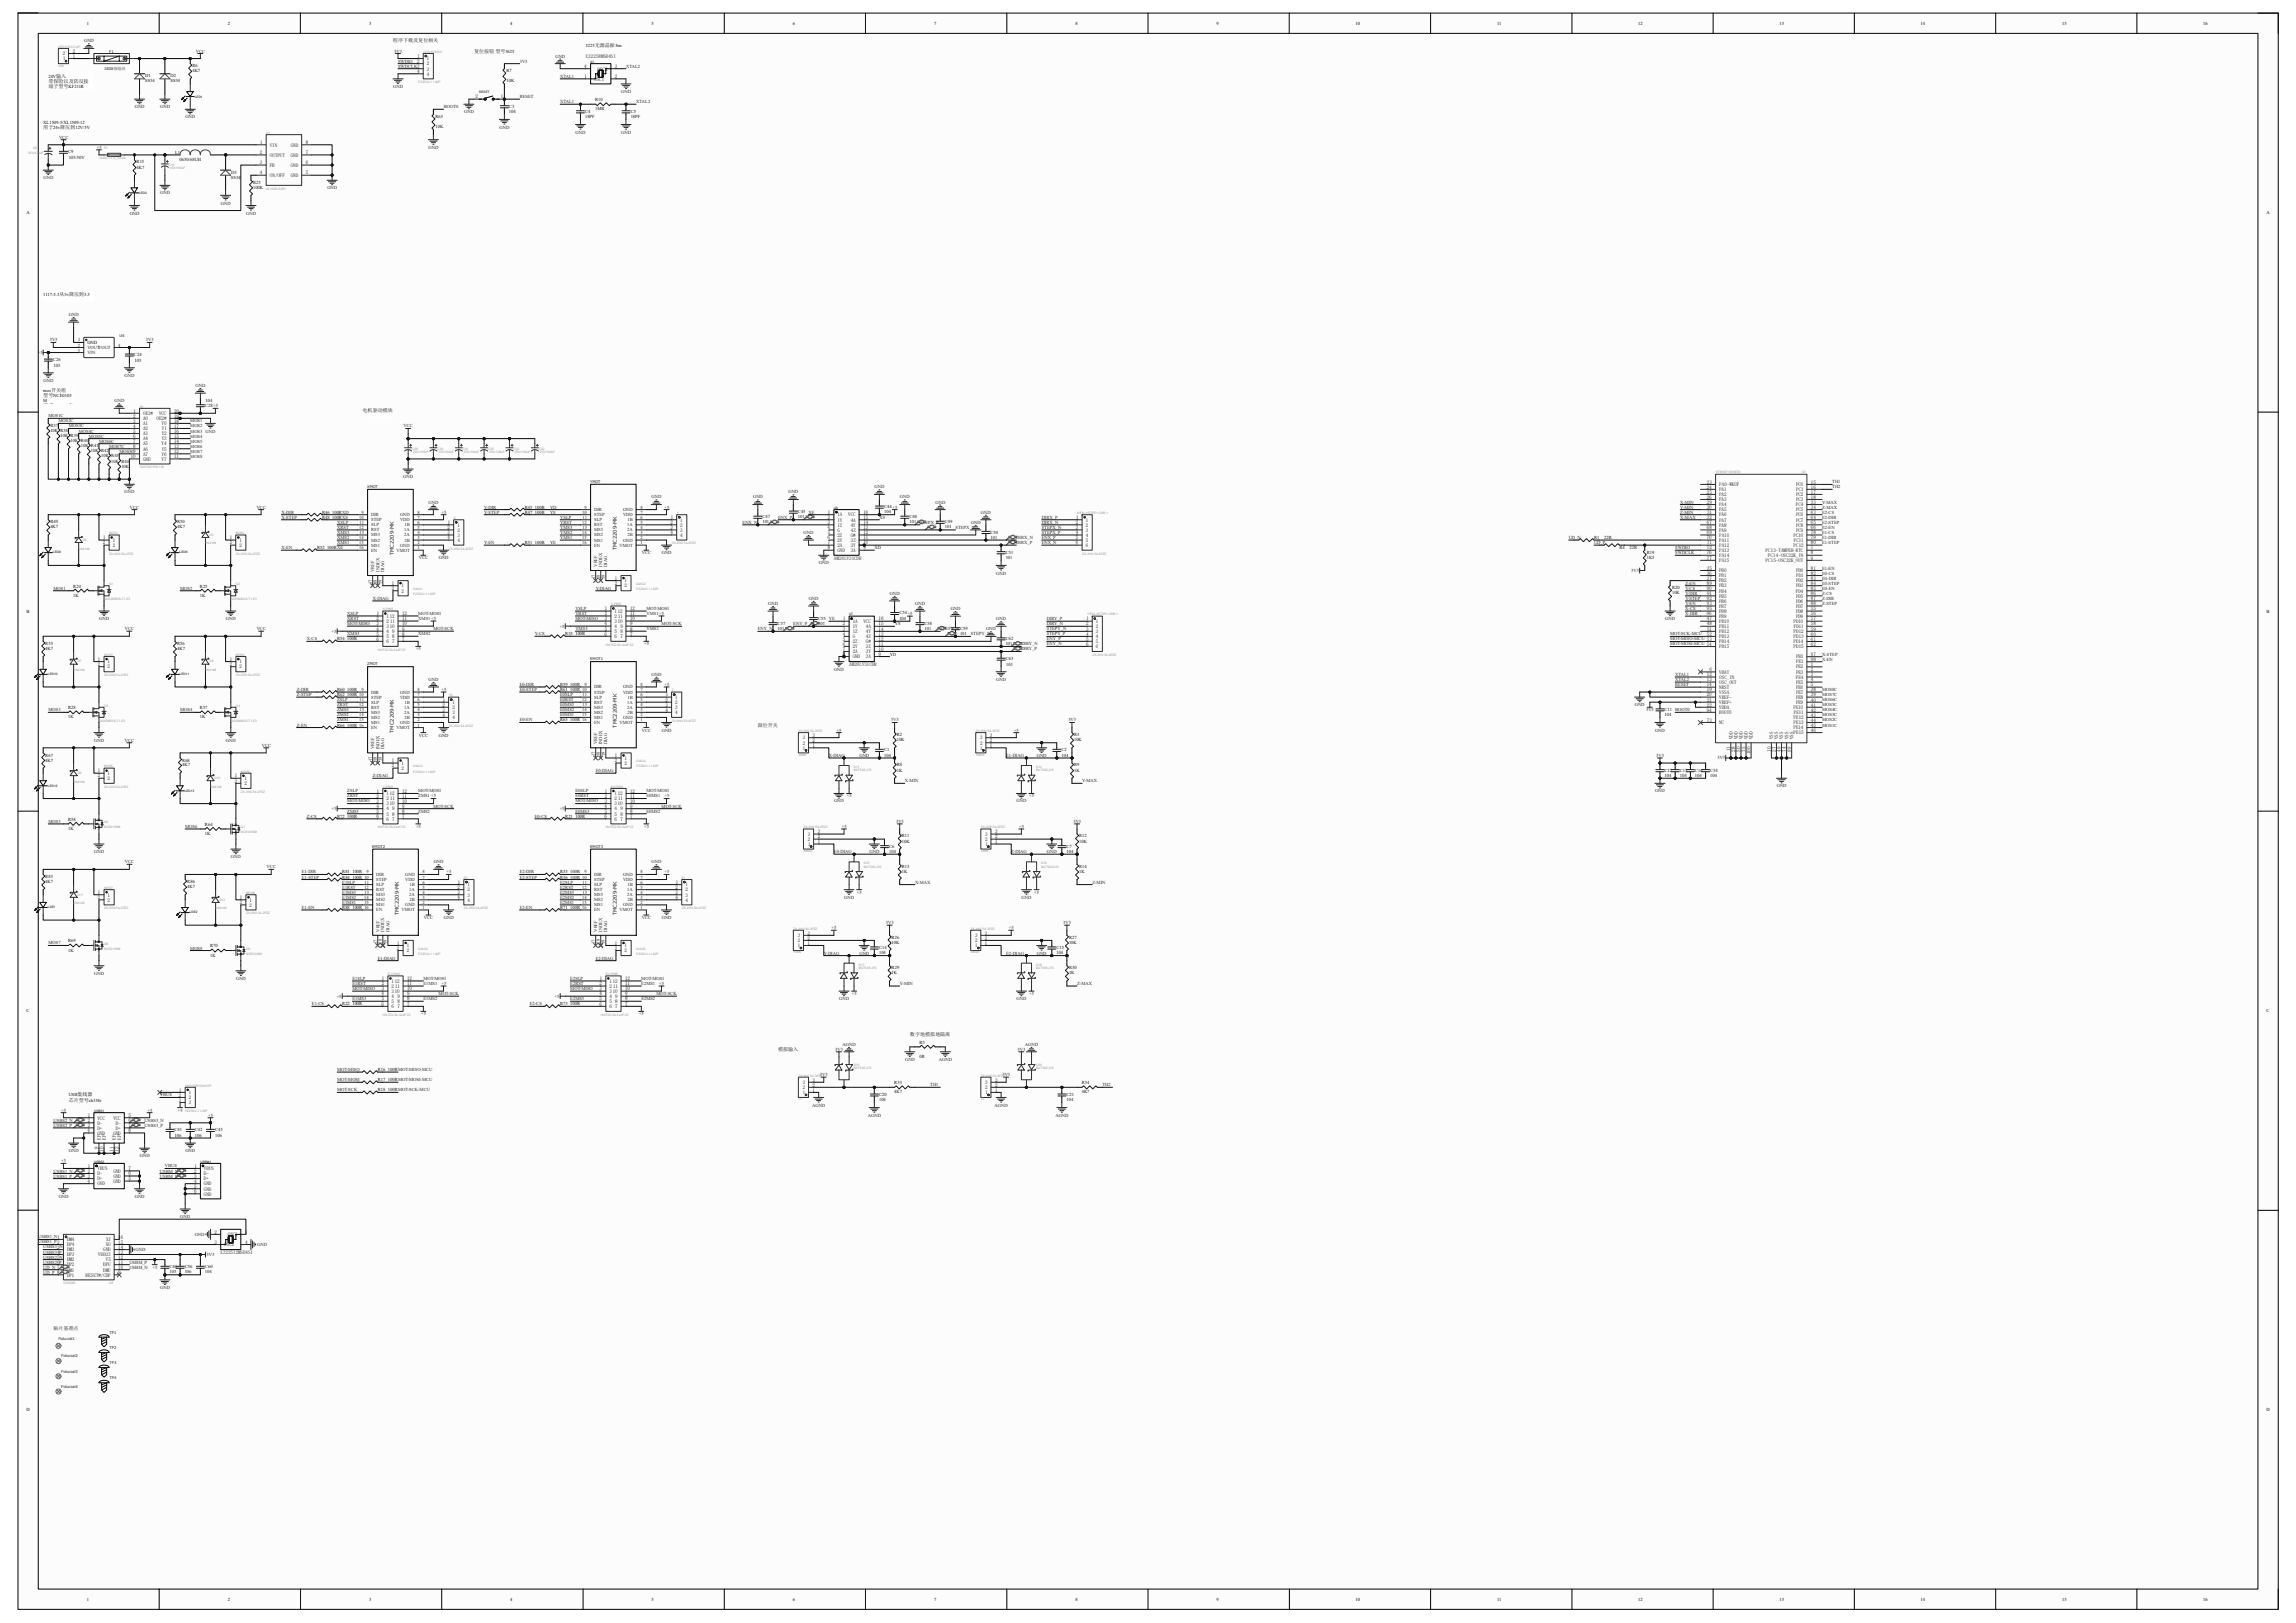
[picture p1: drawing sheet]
<svg xmlns="http://www.w3.org/2000/svg" width="297mm" height="210mm" viewBox="0 0 297 210" stroke-linecap="round" stroke-linejoin="round" font-family="sans-serif">
<defs><g id="words">
<g font-size=".7">
<text x="50.8" y="5.5">程序下载及复位相关</text>
<text x="6.3" y="10.7">带保险以及防反接</text>
<text x="6.3" y="11.4">端子型号KF211R</text>
<text x="8.1" y="7.2">2</text>
<text x="8.2" y="7.8">1</text>
<text x="9.4" y="6.8">2</text>
<text x="9.4" y="7.5">1</text>
<text x="54" y="9.5">4</text>
<text x="54" y="8.1">2</text>
<text x="54" y="7.5">1</text>
<text x="55.2" y="7.8">1</text>
<text x="55.2" y="8.5">2</text>
<text x="55.2" y="9.1">3</text>
<text x="55.2" y="9.8">4</text>
<text x="61.3" y="6.8">复位按钮 型号3625</text>
<text x="75.6" y="8.8">4</text>
<text x="75.6" y="10.1">1</text>
<text x="76.9" y="10.4">OSC1</text>
<text x="77.3" y="9.1">OSC2</text>
<text x="79.6" y="8.8">3</text>
<text x="79.6" y="10.1">2</text>
<text x="5.6" y="16.6">用于24v降压到12V/5V</text>
<text x="61.5" y="12.7">2</text>
<text x="64.8" y="12.7">1</text>
<text x="33.6" y="19.9">2</text>
<text x="33.6" y="21.3">3</text>
<text x="33.6" y="22.6">4</text>
<text x="33.7" y="18.6">1</text>
<text x="34.9" y="19">VIN</text>
<text x="34.9" y="20.3">OUTPUT</text>
<text x="34.9" y="21.6">FB</text>
<text x="34.9" y="22.9">ON/OFF</text>
<text x="37.6" y="22.9">GND</text>
<text x="37.6" y="21.6">GND</text>
<text x="37.6" y="20.3">GND</text>
<text x="37.6" y="19">GND</text>
<text x="39.6" y="22.6">5</text>
<text x="39.6" y="21.3">6</text>
<text x="39.6" y="19.9">7</text>
<text x="39.6" y="18.6">8</text>
<text x="5.6" y="51.4">型号NCE0103</text>
<text x="5.6" y="52.7">端子</text>
<text x="8.8" y="52.7">立</text>
<text x="17.3" y="53.4">1</text>
<text x="18.5" y="53.7">OE1#</text>
<text x="20.6" y="53.7">VCC</text>
<text x="22.5" y="53.4">20</text>
<text x="46.9" y="53.3">电机驱动模块</text>
<text x="16.9" y="59.3">10</text>
<text x="17.2" y="55.4">4</text>
<text x="17.2" y="54">2</text>
<text x="17.2" y="54.7">3</text>
<text x="17.2" y="56">5</text>
<text x="17.2" y="56.7">6</text>
<text x="17.2" y="57.3">7</text>
<text x="17.2" y="58">8</text>
<text x="18.5" y="54.4">A0</text>
<text x="18.5" y="55">A1</text>
<text x="18.5" y="55.7">A2</text>
<text x="18.5" y="56.3">A3</text>
<text x="18.5" y="57">A4</text>
<text x="18.5" y="57.6">A5</text>
<text x="18.5" y="58.3">A6</text>
<text x="18.5" y="58.9">A7</text>
<text x="18.5" y="59.6">GND</text>
<text x="20.3" y="54.4">OE2#</text>
<text x="20.9" y="59.6">Y7</text>
<text x="20.9" y="58.9">Y6</text>
<text x="20.9" y="57.6">Y4</text>
<text x="20.9" y="55">Y0</text>
<text x="20.9" y="58.3">Y5</text>
<text x="20.9" y="57">Y3</text>
<text x="20.9" y="56.3">Y2</text>
<text x="21" y="55.7">Y1</text>
<text x="22.5" y="58">13</text>
<text x="22.5" y="56.7">15</text>
<text x="22.5" y="56">16</text>
<text x="22.5" y="55.4">17</text>
<text x="22.5" y="59.3">11</text>
<text x="22.5" y="58.6">12</text>
<text x="22.5" y="57.3">14</text>
<text x="22.5" y="54.7">18</text>
<text x="22.5" y="54">19</text>
<text x="220.8" y="63.2">24</text>
<text x="220.8" y="64.5">26</text>
<text x="220.8" y="65.8">30</text>
<text x="220.8" y="62.6">23</text>
<text x="220.8" y="63.9">25</text>
<text x="220.8" y="65.2">29</text>
<text x="222.4" y="62.9">PA0-WKUP</text>
<text x="222.4" y="63.5">PA1</text>
<text x="222.4" y="64.2">PA2</text>
<text x="222.4" y="64.9">PA3</text>
<text x="222.4" y="65.5">PA4</text>
<text x="232.3" y="65.5">PC4</text>
<text x="232.4" y="62.9">PC0</text>
<text x="232.4" y="64.2">PC2</text>
<text x="232.4" y="64.9">PC3</text>
<text x="232.4" y="63.5">PC1</text>
<text x="234.3" y="62.6">15</text>
<text x="234.3" y="63.9">17</text>
<text x="234.3" y="64.5">18</text>
<text x="234.3" y="65.8">34</text>
<text x="234.3" y="65.2">33</text>
<text x="234.3" y="63.2">16</text>
<text x="13.3" y="70.4">2</text>
<text x="13.3" y="69.8">1</text>
<text x="14.6" y="70.1">1</text>
<text x="14.6" y="70.8">2</text>
<text x="29.7" y="70.4">2</text>
<text x="29.7" y="69.8">1</text>
<text x="31" y="70.1">1</text>
<text x="31" y="70.8">2</text>
<text x="57.9" y="69.8">4</text>
<text x="57.9" y="68.5">2</text>
<text x="57.9" y="69.1">3</text>
<text x="57.9" y="67.8">1</text>
<text x="59.2" y="68.1">1</text>
<text x="59.2" y="68.8">2</text>
<text x="59.2" y="69.4">3</text>
<text x="59.2" y="70.1">4</text>
<text x="86.7" y="67.8">2</text>
<text x="86.7" y="68.5">3</text>
<text x="86.7" y="69.1">4</text>
<text x="86.8" y="67.2">1</text>
<text x="88" y="67.5">1</text>
<text x="88" y="68.1">2</text>
<text x="88" y="68.8">3</text>
<text x="88" y="69.4">4</text>
<text x="107.1" y="68.5">4</text>
<text x="107.1" y="69.8">6</text>
<text x="107.1" y="67.2">2</text>
<text x="107.1" y="67.8">3</text>
<text x="107.1" y="69.1">5</text>
<text x="107.1" y="70.4">7</text>
<text x="107.1" y="71.1">8</text>
<text x="107.1" y="66.5">1</text>
<text x="108.3" y="66.8">1A</text>
<text x="108.3" y="67.5">1Y</text>
<text x="108.3" y="68.1">1Z</text>
<text x="108.3" y="68.8">G</text>
<text x="108.3" y="69.4">2Z</text>
<text x="108.3" y="70.1">2Y</text>
<text x="108.3" y="70.8">2A</text>
<text x="108.3" y="71.4">GND</text>
<text x="109.7" y="66.8">VCC</text>
<text x="110.1" y="71.4">3A</text>
<text x="110.1" y="70.8">3Y</text>
<text x="110.1" y="69.4">G#</text>
<text x="110.1" y="68.1">4Y</text>
<text x="110.1" y="67.5">4A</text>
<text x="110.1" y="70.1">3Z</text>
<text x="110.1" y="68.8">4Z</text>
<text x="111.7" y="71.1">9</text>
<text x="111.7" y="70.4">10</text>
<text x="111.7" y="69.1">12</text>
<text x="111.7" y="67.8">14</text>
<text x="111.7" y="67.2">15</text>
<text x="111.7" y="66.5">16</text>
<text x="111.7" y="69.8">11</text>
<text x="111.7" y="68.5">13</text>
<text x="139.2" y="70.4">6</text>
<text x="139.2" y="69.8">5</text>
<text x="139.2" y="69.1">4</text>
<text x="139.2" y="68.5">3</text>
<text x="139.2" y="67.8">2</text>
<text x="139.2" y="67.2">1</text>
<text x="140.5" y="70.8">6</text>
<text x="140.5" y="70.1">5</text>
<text x="140.5" y="69.4">4</text>
<text x="140.5" y="68.8">3</text>
<text x="140.5" y="68.1">2</text>
<text x="140.5" y="67.5">1</text>
<text x="220.8" y="69.8">70</text>
<text x="220.8" y="71.7">76</text>
<text x="220.8" y="67.2">32</text>
<text x="220.8" y="67.8">67</text>
<text x="220.8" y="68.5">68</text>
<text x="220.8" y="69.1">69</text>
<text x="220.8" y="71.1">72</text>
<text x="220.8" y="66.5">31</text>
<text x="220.8" y="70.4">71</text>
<text x="222.4" y="66.2">PA5</text>
<text x="222.4" y="66.8">PA6</text>
<text x="222.4" y="67.5">PA7</text>
<text x="222.4" y="68.1">PA8</text>
<text x="222.4" y="68.8">PA9</text>
<text x="222.4" y="69.4">PA10</text>
<text x="222.4" y="70.1">PA11</text>
<text x="222.4" y="70.8">PA12</text>
<text x="222.4" y="71.4">PA13</text>
<text x="228.4" y="71.4">PC13-TAMPER-RTC</text>
<text x="232" y="69.4">PC10</text>
<text x="232" y="70.8">PC12</text>
<text x="232.1" y="70.1">PC11</text>
<text x="232.4" y="66.2">PC5</text>
<text x="232.4" y="66.8">PC6</text>
<text x="232.4" y="67.5">PC7</text>
<text x="232.4" y="68.1">PC8</text>
<text x="232.4" y="68.8">PC9</text>
<text x="234.3" y="66.5">63</text>
<text x="234.3" y="67.2">64</text>
<text x="234.3" y="67.8">65</text>
<text x="234.3" y="68.5">66</text>
<text x="234.3" y="71.1">7</text>
<text x="234.3" y="71.7">8</text>
<text x="234.3" y="70.4">80</text>
<text x="234.3" y="69.1">78</text>
<text x="234.3" y="69.8">79</text>
<text x="50.7" y="76.3">2</text>
<text x="50.7" y="75.7">1</text>
<text x="52" y="76">1</text>
<text x="52" y="76.7">2</text>
<text x="79.5" y="75.7">2</text>
<text x="79.6" y="75">1</text>
<text x="80.8" y="75.4">1</text>
<text x="80.8" y="76">2</text>
<text x="220.8" y="74.4">36</text>
<text x="220.8" y="76.3">90</text>
<text x="220.8" y="73.7">35</text>
<text x="220.8" y="75">37</text>
<text x="220.8" y="72.4">77</text>
<text x="220.8" y="75.7">89</text>
<text x="220.8" y="77.6">92</text>
<text x="220.8" y="77">91</text>
<text x="222.4" y="74">PB0</text>
<text x="222.4" y="74.7">PB1</text>
<text x="222.4" y="75.4">PB2</text>
<text x="222.4" y="72.1">PA14</text>
<text x="222.4" y="72.7">PA15</text>
<text x="222.4" y="76">PB3</text>
<text x="222.4" y="76.7">PB4</text>
<text x="222.4" y="77.3">PB5</text>
<text x="222.4" y="78">PB6</text>
<text x="228.4" y="72.7">PC15-OSC32K_OUT</text>
<text x="228.7" y="72.1">PC14-OSC32K_IN</text>
<text x="232.3" y="76.7">PD4</text>
<text x="232.4" y="74">PD0</text>
<text x="232.4" y="75.4">PD2</text>
<text x="232.4" y="76">PD3</text>
<text x="232.4" y="77.3">PD5</text>
<text x="232.4" y="78">PD6</text>
<text x="232.4" y="74.7">PD1</text>
<text x="234.3" y="73.7">81</text>
<text x="234.3" y="75">83</text>
<text x="234.3" y="75.7">84</text>
<text x="234.3" y="77">86</text>
<text x="234.3" y="77.6">87</text>
<text x="234.3" y="72.4">9</text>
<text x="234.3" y="76.3">85</text>
<text x="234.3" y="74.4">82</text>
<text x="48.7" y="81.6">4</text>
<text x="48.7" y="80.3">2</text>
<text x="48.7" y="80.9">3</text>
<text x="48.7" y="82.2">5</text>
<text x="48.7" y="82.9">6</text>
<text x="48.7" y="79.6">1</text>
<text x="50" y="79.9">112</text>
<text x="50" y="80.6">2</text>
<text x="50" y="81.2">310</text>
<text x="50" y="81.9">4</text>
<text x="50" y="82.5">5</text>
<text x="50" y="83.2">6</text>
<text x="50.5" y="80.6">11</text>
<text x="50.8" y="83.2">7</text>
<text x="50.8" y="82.5">8</text>
<text x="50.8" y="81.9">9</text>
<text x="52" y="82.9">7</text>
<text x="52" y="82.2">8</text>
<text x="52" y="81.6">9</text>
<text x="52" y="80.3">11</text>
<text x="52" y="80.9">10</text>
<text x="52" y="79.6">12</text>
<text x="78.2" y="80.9">4</text>
<text x="78.2" y="82.2">6</text>
<text x="78.2" y="79.6">2</text>
<text x="78.2" y="80.3">3</text>
<text x="78.2" y="81.6">5</text>
<text x="78.2" y="79">1</text>
<text x="79.5" y="79.3">112</text>
<text x="79.5" y="79.9">2</text>
<text x="79.5" y="80.6">310</text>
<text x="79.5" y="81.2">4</text>
<text x="79.5" y="81.9">5</text>
<text x="79.5" y="82.5">6</text>
<text x="80" y="79.9">11</text>
<text x="80.3" y="82.5">7</text>
<text x="80.3" y="81.9">8</text>
<text x="80.3" y="81.2">9</text>
<text x="81.5" y="82.2">7</text>
<text x="81.5" y="81.6">8</text>
<text x="81.5" y="80.9">9</text>
<text x="81.5" y="79.6">11</text>
<text x="81.5" y="80.3">10</text>
<text x="81.5" y="79">12</text>
<text x="109" y="82.2">4</text>
<text x="109" y="83.5">6</text>
<text x="109" y="80.9">2</text>
<text x="109" y="81.6">3</text>
<text x="109" y="82.9">5</text>
<text x="109.1" y="80.3">1</text>
<text x="110.3" y="80.6">1A</text>
<text x="110.3" y="81.2">1Y</text>
<text x="110.3" y="81.9">1Z</text>
<text x="110.3" y="82.5">G</text>
<text x="110.3" y="83.2">2Z</text>
<text x="110.3" y="83.9">2Y</text>
<text x="111.7" y="80.6">VCC</text>
<text x="112" y="83.9">3Z</text>
<text x="112" y="83.2">G#</text>
<text x="112" y="82.5">4Z</text>
<text x="112" y="81.9">4Y</text>
<text x="112" y="81.2">4A</text>
<text x="113.7" y="83.5">11</text>
<text x="113.7" y="82.9">12</text>
<text x="113.7" y="82.2">13</text>
<text x="113.7" y="81.6">14</text>
<text x="113.7" y="80.9">15</text>
<text x="113.7" y="80.3">16</text>
<text x="140.5" y="83.5">6</text>
<text x="140.5" y="82.9">5</text>
<text x="140.5" y="82.2">4</text>
<text x="140.5" y="81.6">3</text>
<text x="140.5" y="80.9">2</text>
<text x="140.5" y="80.3">1</text>
<text x="141.8" y="83.9">6</text>
<text x="141.8" y="83.2">5</text>
<text x="141.8" y="82.5">4</text>
<text x="141.8" y="81.9">3</text>
<text x="141.8" y="81.2">2</text>
<text x="141.8" y="80.6">1</text>
<text x="220.8" y="79.6">96</text>
<text x="220.8" y="80.3">47</text>
<text x="220.8" y="80.9">48</text>
<text x="220.8" y="82.2">52</text>
<text x="220.8" y="78.3">93</text>
<text x="220.8" y="79">95</text>
<text x="220.8" y="81.6">51</text>
<text x="222.4" y="80.6">PB10</text>
<text x="222.4" y="81.2">PB11</text>
<text x="222.4" y="81.9">PB12</text>
<text x="222.4" y="82.5">PB13</text>
<text x="222.4" y="83.2">PB14</text>
<text x="222.4" y="83.9">PB15</text>
<text x="222.4" y="78.6">PB7</text>
<text x="222.4" y="79.3">PB8</text>
<text x="222.4" y="79.9">PB9</text>
<text x="232" y="80.6">PD10</text>
<text x="232" y="83.2">PD14</text>
<text x="232" y="81.9">PD12</text>
<text x="232" y="82.5">PD13</text>
<text x="232" y="83.9">PD15</text>
<text x="232.1" y="81.2">PD11</text>
<text x="232.4" y="79.3">PD8</text>
<text x="232.4" y="79.9">PD9</text>
<text x="232.4" y="78.6">PD7</text>
<text x="234.3" y="79">55</text>
<text x="234.3" y="79.6">56</text>
<text x="234.3" y="78.3">88</text>
<text x="234.3" y="81.6">59</text>
<text x="234.3" y="82.2">60</text>
<text x="234.3" y="83.5">62</text>
<text x="234.3" y="80.3">57</text>
<text x="234.3" y="80.9">58</text>
<text x="234.3" y="82.9">61</text>
<text x="12.7" y="86.2">2</text>
<text x="12.7" y="85.5">1</text>
<text x="13.9" y="85.8">1</text>
<text x="13.9" y="86.5">2</text>
<text x="29.7" y="86.2">2</text>
<text x="29.7" y="85.5">1</text>
<text x="31" y="85.8">1</text>
<text x="31" y="86.5">2</text>
<text x="109" y="84.2">7</text>
<text x="109" y="84.9">8</text>
<text x="110.3" y="84.5">2A</text>
<text x="110.3" y="85.2">GND</text>
<text x="112" y="85.2">3A</text>
<text x="112" y="84.5">3Y</text>
<text x="113.7" y="84.9">9</text>
<text x="113.7" y="84.2">10</text>
<text x="220.8" y="88.8">14</text>
<text x="220.8" y="87.5">12</text>
<text x="220.8" y="88.1">13</text>
<text x="220.8" y="89.5">19</text>
<text x="221.1" y="86.8">6</text>
<text x="222.4" y="87.1">VBAT</text>
<text x="222.4" y="87.8">OSC_IN</text>
<text x="222.4" y="88.5">OSC_OUT</text>
<text x="222.4" y="89.1">NRST</text>
<text x="222.4" y="89.8">VSSA</text>
<text x="232.3" y="87.8">PE4</text>
<text x="232.4" y="86.5">PE2</text>
<text x="232.4" y="87.1">PE3</text>
<text x="232.4" y="88.5">PE5</text>
<text x="232.4" y="89.1">PE6</text>
<text x="232.4" y="85.2">PE0</text>
<text x="232.4" y="89.8">PE7</text>
<text x="232.4" y="85.8">PE1</text>
<text x="234.3" y="86.2">1</text>
<text x="234.3" y="86.8">2</text>
<text x="234.3" y="88.1">4</text>
<text x="234.3" y="88.8">5</text>
<text x="234.3" y="84.9">97</text>
<text x="234.3" y="89.5">38</text>
<text x="234.3" y="87.5">3</text>
<text x="234.3" y="85.5">98</text>
<text x="57.2" y="92.7">4</text>
<text x="57.3" y="91.4">2</text>
<text x="57.3" y="92.1">3</text>
<text x="57.3" y="90.8">1</text>
<text x="58.5" y="91.1">1</text>
<text x="58.5" y="91.7">2</text>
<text x="58.5" y="92.4">3</text>
<text x="58.5" y="93">4</text>
<text x="86.1" y="90.8">2</text>
<text x="86.1" y="91.4">3</text>
<text x="86.1" y="92.1">4</text>
<text x="86.1" y="90.1">1</text>
<text x="87.4" y="90.4">1</text>
<text x="87.4" y="91.1">2</text>
<text x="87.4" y="91.7">3</text>
<text x="87.4" y="92.4">4</text>
<text x="98" y="94">限位开关</text>
<text x="103.9" y="95.7">3</text>
<text x="105.1" y="96">2</text>
<text x="105.1" y="95.3">3</text>
<text x="126.8" y="95.7">3</text>
<text x="128.1" y="96">2</text>
<text x="128.1" y="95.3">3</text>
<text x="220.8" y="90.1">20</text>
<text x="220.8" y="92.1">94</text>
<text x="220.8" y="91.4">22</text>
<text x="220.8" y="93.4">73</text>
<text x="220.8" y="90.8">21</text>
<text x="222.4" y="90.4">VREF-</text>
<text x="222.4" y="91.1">VREF+</text>
<text x="222.4" y="91.7">VDDA</text>
<text x="222.4" y="93.7">NC</text>
<text x="222.4" y="92.4">BOOT0</text>
<text x="224.2" y="95.7" transform="rotate(-90 224.2 95.7)">VDD</text>
<text x="224.8" y="95.7" transform="rotate(-90 224.8 95.7)">VDD</text>
<text x="225.5" y="95.7" transform="rotate(-90 225.5 95.7)">VDD</text>
<text x="226.1" y="95.7" transform="rotate(-90 226.1 95.7)">VDD</text>
<text x="226.8" y="95.7" transform="rotate(-90 226.8 95.7)">VDD</text>
<text x="229.4" y="95.7" transform="rotate(-90 229.4 95.7)">VSS</text>
<text x="230.1" y="95.7" transform="rotate(-90 230.1 95.7)">VSS</text>
<text x="230.7" y="95.7" transform="rotate(-90 230.7 95.7)">VSS</text>
<text x="231.4" y="95.7" transform="rotate(-90 231.4 95.7)">VSS</text>
<text x="232" y="95.7" transform="rotate(-90 232 95.7)">VSS</text>
<text x="232" y="91.7">PE10</text>
<text x="232" y="94.4">PE14</text>
<text x="232" y="93">PE12</text>
<text x="232" y="93.7">PE13</text>
<text x="232" y="95">PE15</text>
<text x="232.1" y="92.4">PE11</text>
<text x="232.4" y="90.4">PE8</text>
<text x="232.4" y="91.1">PE9</text>
<text x="234.3" y="90.1">39</text>
<text x="234.3" y="90.8">40</text>
<text x="234.3" y="92.7">43</text>
<text x="234.3" y="93.4">44</text>
<text x="234.3" y="94.7">46</text>
<text x="234.3" y="91.4">41</text>
<text x="234.3" y="92.1">42</text>
<text x="234.3" y="94">45</text>
<text x="12.7" y="100.6">2</text>
<text x="12.7" y="99.9">1</text>
<text x="13.9" y="100.3">1</text>
<text x="13.9" y="100.9">2</text>
<text x="30.4" y="101.2">2</text>
<text x="30.4" y="100.6">1</text>
<text x="31.6" y="100.9">1</text>
<text x="31.6" y="101.6">2</text>
<text x="50.7" y="99.3">2</text>
<text x="50.7" y="98.6">1</text>
<text x="52" y="99">1</text>
<text x="52" y="99.6">2</text>
<text x="79.5" y="98.6">2</text>
<text x="79.6" y="98">1</text>
<text x="80.8" y="98.3">1</text>
<text x="80.8" y="99">2</text>
<text x="103.9" y="96.3">2</text>
<text x="103.9" y="97">1</text>
<text x="105.1" y="96.6">1</text>
<text x="126.8" y="96.3">2</text>
<text x="126.8" y="97">1</text>
<text x="128.1" y="96.6">1</text>
<text x="223.8" y="97.2" transform="rotate(-90 223.8 97.2)">11</text>
<text x="224.5" y="97.2" transform="rotate(-90 224.5 97.2)">28</text>
<text x="225.1" y="97.2" transform="rotate(-90 225.1 97.2)">50</text>
<text x="225.8" y="97.2" transform="rotate(-90 225.8 97.2)">75</text>
<text x="226.5" y="97.6" transform="rotate(-90 226.5 97.6)">100</text>
<text x="229.1" y="97.2" transform="rotate(-90 229.1 97.2)">10</text>
<text x="229.7" y="97.2" transform="rotate(-90 229.7 97.2)">27</text>
<text x="230.4" y="97.2" transform="rotate(-90 230.4 97.2)">49</text>
<text x="231.1" y="97.3" transform="rotate(-90 231.1 97.3)">74</text>
<text x="231.7" y="97.2" transform="rotate(-90 231.7 97.2)">99</text>
<text x="48.7" y="104.5">4</text>
<text x="48.7" y="103.2">2</text>
<text x="48.7" y="103.9">3</text>
<text x="48.7" y="105.2">5</text>
<text x="48.7" y="105.8">6</text>
<text x="48.7" y="102.6">1</text>
<text x="50" y="102.9">112</text>
<text x="50" y="103.5">2</text>
<text x="50" y="104.2">310</text>
<text x="50" y="104.9">4</text>
<text x="50" y="105.5">5</text>
<text x="50" y="106.2">6</text>
<text x="50.5" y="103.5">11</text>
<text x="50.8" y="106.2">7</text>
<text x="50.8" y="105.5">8</text>
<text x="50.8" y="104.9">9</text>
<text x="52" y="105.8">7</text>
<text x="52" y="105.2">8</text>
<text x="52" y="104.5">9</text>
<text x="52" y="103.2">11</text>
<text x="52" y="103.9">10</text>
<text x="52" y="102.6">12</text>
<text x="78.2" y="104.5">4</text>
<text x="78.2" y="105.8">6</text>
<text x="78.2" y="103.2">2</text>
<text x="78.2" y="103.9">3</text>
<text x="78.2" y="105.2">5</text>
<text x="78.2" y="102.6">1</text>
<text x="79.5" y="102.9">112</text>
<text x="79.5" y="103.5">2</text>
<text x="79.5" y="104.2">310</text>
<text x="79.5" y="104.9">4</text>
<text x="79.5" y="105.5">5</text>
<text x="79.5" y="106.2">6</text>
<text x="80" y="103.5">11</text>
<text x="80.3" y="106.2">7</text>
<text x="80.3" y="105.5">8</text>
<text x="80.3" y="104.9">9</text>
<text x="81.5" y="105.8">7</text>
<text x="81.5" y="105.2">8</text>
<text x="81.5" y="104.5">9</text>
<text x="81.5" y="103.2">11</text>
<text x="81.5" y="103.9">10</text>
<text x="81.5" y="102.6">12</text>
<text x="105.8" y="107.8">3</text>
<text x="128.7" y="107.8">3</text>
<text x="104.5" y="108.8">2</text>
<text x="104.5" y="108.1">3</text>
<text x="104.5" y="109.4">1</text>
<text x="105.8" y="108.5">2</text>
<text x="105.8" y="109.1">1</text>
<text x="127.5" y="108.8">2</text>
<text x="127.5" y="108.1">3</text>
<text x="127.5" y="109.4">1</text>
<text x="128.7" y="108.5">2</text>
<text x="128.7" y="109.1">1</text>
<text x="12.7" y="116.3">2</text>
<text x="12.7" y="115.7">1</text>
<text x="13.9" y="116">1</text>
<text x="13.9" y="116.6">2</text>
<text x="31" y="117">2</text>
<text x="31" y="116.3">1</text>
<text x="32.3" y="116.6">1</text>
<text x="32.3" y="117.3">2</text>
<text x="59.2" y="115">2</text>
<text x="59.2" y="115.7">3</text>
<text x="59.2" y="116.3">4</text>
<text x="59.2" y="114.4">1</text>
<text x="60.5" y="114.7">1</text>
<text x="60.5" y="115.3">2</text>
<text x="60.5" y="116">3</text>
<text x="60.5" y="116.6">4</text>
<text x="87.4" y="115">2</text>
<text x="87.4" y="115.7">3</text>
<text x="87.4" y="116.3">4</text>
<text x="87.4" y="114.4">1</text>
<text x="88.7" y="114.7">1</text>
<text x="88.7" y="115.3">2</text>
<text x="88.7" y="116">3</text>
<text x="88.7" y="116.6">4</text>
<text x="51.3" y="122.9">2</text>
<text x="51.4" y="122.2">1</text>
<text x="52.6" y="122.6">1</text>
<text x="52.6" y="123.2">2</text>
<text x="79.5" y="122.9">2</text>
<text x="79.6" y="122.2">1</text>
<text x="80.8" y="122.6">1</text>
<text x="80.8" y="123.2">2</text>
<text x="103.2" y="121.9">2</text>
<text x="103.2" y="121.2">3</text>
<text x="103.2" y="122.6">1</text>
<text x="104.5" y="121.6">2</text>
<text x="104.5" y="120.9">3</text>
<text x="104.5" y="122.2">1</text>
<text x="126.1" y="121.9">2</text>
<text x="126.1" y="121.2">3</text>
<text x="126.2" y="122.6">1</text>
<text x="127.4" y="121.6">2</text>
<text x="127.4" y="120.9">3</text>
<text x="127.4" y="122.2">1</text>
<text x="49.4" y="128.8">4</text>
<text x="49.4" y="130.1">6</text>
<text x="49.4" y="127.5">2</text>
<text x="49.4" y="128.1">3</text>
<text x="49.4" y="129.4">5</text>
<text x="49.4" y="126.8">1</text>
<text x="50.6" y="127.1">112</text>
<text x="50.6" y="127.8">2</text>
<text x="50.6" y="128.5">310</text>
<text x="50.6" y="129.1">4</text>
<text x="50.6" y="129.8">5</text>
<text x="50.6" y="130.4">6</text>
<text x="51.1" y="127.8">11</text>
<text x="51.4" y="130.4">7</text>
<text x="51.4" y="129.8">8</text>
<text x="51.4" y="129.1">9</text>
<text x="52.7" y="130.1">7</text>
<text x="52.7" y="129.4">8</text>
<text x="52.7" y="128.8">9</text>
<text x="52.7" y="128.1">10</text>
<text x="52.7" y="127.5">11</text>
<text x="52.7" y="126.8">12</text>
<text x="77.6" y="128.8">4</text>
<text x="77.6" y="130.1">6</text>
<text x="77.6" y="127.5">2</text>
<text x="77.6" y="128.1">3</text>
<text x="77.6" y="129.4">5</text>
<text x="77.6" y="126.8">1</text>
<text x="78.8" y="127.1">112</text>
<text x="78.8" y="127.8">2</text>
<text x="78.8" y="128.5">310</text>
<text x="78.8" y="129.1">4</text>
<text x="78.8" y="129.8">5</text>
<text x="78.8" y="130.4">6</text>
<text x="79.3" y="127.8">11</text>
<text x="79.6" y="130.4">7</text>
<text x="79.6" y="129.8">8</text>
<text x="79.6" y="129.1">9</text>
<text x="80.9" y="130.1">7</text>
<text x="80.9" y="129.4">8</text>
<text x="80.9" y="128.8">9</text>
<text x="80.9" y="127.5">11</text>
<text x="80.9" y="128.1">10</text>
<text x="80.9" y="126.8">12</text>
<text x="100.7" y="136">模拟输入</text>
<text x="117.7" y="134">数字地模拟地隔离</text>
<text x="8.9" y="142.5">芯片型号ch334r</text>
<text x="23.2" y="141.9">2</text>
<text x="23.2" y="142.6">3</text>
<text x="23.2" y="141.2">1</text>
<text x="24.4" y="141.6">1</text>
<text x="24.4" y="142.2">2</text>
<text x="24.4" y="142.9">3</text>
<text x="103.9" y="140.9">2</text>
<text x="103.9" y="140.3">3</text>
<text x="103.9" y="141.6">1</text>
<text x="105.1" y="140.6">2</text>
<text x="105.1" y="139.9">3</text>
<text x="105.1" y="141.2">1</text>
<text x="127.5" y="140.9">2</text>
<text x="127.5" y="140.3">3</text>
<text x="127.5" y="141.6">1</text>
<text x="128.7" y="140.6">2</text>
<text x="128.7" y="139.9">3</text>
<text x="128.7" y="141.2">1</text>
<text x="11.3" y="146.5">4</text>
<text x="11.3" y="145.8">3</text>
<text x="11.3" y="145.2">2</text>
<text x="11.4" y="144.5">1</text>
<text x="12.6" y="146.8">GND</text>
<text x="12.6" y="146.2">D+</text>
<text x="12.6" y="145.5">D-</text>
<text x="12.6" y="144.8">VCC</text>
<text x="12.7" y="148.7" transform="rotate(-90 12.7 148.7)">9</text>
<text x="13.1" y="147.4" transform="rotate(-90 13.1 147.4)">EP</text>
<text x="13.4" y="149" transform="rotate(-90 13.4 149)">10</text>
<text x="13.7" y="147.4" transform="rotate(-90 13.7 147.4)">EP</text>
<text x="14.7" y="144.8">VCC</text>
<text x="14.7" y="146.8">GND</text>
<text x="14.7" y="149" transform="rotate(-90 14.7 149)">11</text>
<text x="15" y="147.4" transform="rotate(-90 15 147.4)">EP</text>
<text x="15" y="145.5">D-</text>
<text x="15" y="146.2">D+</text>
<text x="15.3" y="149" transform="rotate(-90 15.3 149)">12</text>
<text x="15.7" y="147.4" transform="rotate(-90 15.7 147.4)">EP</text>
<text x="16.6" y="145.2">6</text>
<text x="16.6" y="145.8">7</text>
<text x="16.6" y="144.5">5</text>
<text x="16.6" y="146.5">8</text>
<text x="11.3" y="153">4</text>
<text x="11.3" y="151.7">2</text>
<text x="11.3" y="152.4">3</text>
<text x="11.4" y="151.1">1</text>
<text x="12.6" y="151.4">VBUS</text>
<text x="12.6" y="152.1">D-</text>
<text x="12.6" y="152.7">D+</text>
<text x="12.6" y="153.4">GND</text>
<text x="14.7" y="153">GND</text>
<text x="14.7" y="152.4">GND</text>
<text x="14.7" y="151.7">GND</text>
<text x="16.6" y="152.7">5</text>
<text x="16.6" y="152.1">6</text>
<text x="16.6" y="151.4">7</text>
<text x="25.1" y="153">4</text>
<text x="25.1" y="154.3">6</text>
<text x="25.1" y="151.7">2</text>
<text x="25.1" y="152.4">3</text>
<text x="25.1" y="153.7">5</text>
<text x="25.1" y="151.1">1</text>
<text x="26.4" y="151.4">VBUS</text>
<text x="26.4" y="152.1">D-</text>
<text x="26.4" y="152.7">D+</text>
<text x="26.4" y="153.4">GND</text>
<text x="26.4" y="154">GND</text>
<text x="26.4" y="154.7">GND</text>
<text x="7.4" y="161.6">3</text>
<text x="8.7" y="160.6">DM4</text>
<text x="8.7" y="161.2">DP4</text>
<text x="8.7" y="161.9">DM3</text>
<text x="13.4" y="161.9">GND</text>
<text x="13.7" y="161.2">XO</text>
<text x="13.7" y="160.6">XI</text>
<text x="15.3" y="160.3">16</text>
<text x="15.3" y="160.9">15</text>
<text x="15.3" y="161.6">14</text>
<text x="27.7" y="159.6">2</text>
<text x="27.7" y="160.9">3</text>
<text x="29" y="161.2">OSC2</text>
<text x="29.5" y="159.9">OSC1</text>
<text x="31.7" y="159.6">1</text>
<text x="31.7" y="160.9">4</text>
<text x="7.4" y="162.2">4</text>
<text x="7.4" y="162.9">5</text>
<text x="7.4" y="163.5">6</text>
<text x="8.7" y="162.5">DP3</text>
<text x="8.7" y="163.2">DM2</text>
<text x="8.7" y="163.9">DP2</text>
<text x="8.7" y="164.5">DM1</text>
<text x="8.7" y="165.2">DP1</text>
<text x="11.1" y="165.2">RESET#/CDP</text>
<text x="12.7" y="162.5">VDD33</text>
<text x="13.4" y="164.5">DMU</text>
<text x="13.4" y="163.9">DPU</text>
<text x="13.7" y="163.2">V5</text>
<text x="15.3" y="164.8">9</text>
<text x="15.3" y="162.9">12</text>
<text x="15.3" y="162.2">13</text>
<text x="15.3" y="164.2">10</text>
<text x="15.3" y="163.5">11</text>
<text x="6.9" y="172">贴片基准点</text>
</g>
<g font-size=".7" fill="#0e0e0e">
<text x="75.8" y="7.5">X32258MSB4SI</text>
<text x="107.9" y="72.4">AM26LV31CDR</text>
<text x="109.9" y="86.2">AM26LV31CDR</text>
<text x="28.5" y="162.2">X322512MSB4SI</text>
</g>
<g font-size=".7" fill="#1c1c1c">
<text x="50.9" y="71.8" transform="rotate(-90 50.9 71.8)">TMC2209-MK</text>
<text x="79.8" y="71.2" transform="rotate(-90 79.8 71.2)">TMC2209-MK</text>
<text x="50.9" y="94.8" transform="rotate(-90 50.9 94.8)">TMC2209-MK</text>
<text x="79.8" y="94.1" transform="rotate(-90 79.8 94.1)">TMC2209-MK</text>
<text x="51.6" y="118.4" transform="rotate(-90 51.6 118.4)">TMC2209-MK</text>
<text x="79.8" y="118.4" transform="rotate(-90 79.8 118.4)">TMC2209-MK</text>
</g>
<g font-size=".6" fill="#262626">
<text x="10.9" y="5.5">GND</text>
<text x="25.3" y="6.8">VCC</text>
<text x="50.9" y="11.4">GND</text>
<text x="51" y="6.8">3V3</text>
<text x="51.5" y="8.1">SWDIO</text>
<text x="51.5" y="8.8">SWDCLK3</text>
<text x="67.2" y="8.1">3V3</text>
<text x="71.9" y="7.5">GND</text>
<text x="72.5" y="10.1">XTAL1</text>
<text x="81" y="8.8">XTAL2</text>
<text x="7.6" y="17.9">VCC</text>
<text x="17.4" y="14">GND</text>
<text x="20.7" y="14">GND</text>
<text x="24" y="15.3">GND</text>
<text x="57.4" y="14">BOOT0</text>
<text x="60" y="14.7">GND</text>
<text x="64.6" y="16.6">GND</text>
<text x="67.2" y="12.7">RESET</text>
<text x="72.5" y="13.4">XTAL1</text>
<text x="74.5" y="17.3">GND</text>
<text x="80.4" y="12">GND</text>
<text x="80.4" y="17.3">GND</text>
<text x="82.3" y="13.4">XTAL2</text>
<text x="5.6" y="23.2">GND</text>
<text x="12.5" y="19.3">+5</text>
<text x="55.5" y="19.3">GND</text>
<text x="16.8" y="27.8">GND</text>
<text x="20.7" y="25.1">GND</text>
<text x="28.6" y="26.5">GND</text>
<text x="31.9" y="27.8">GND</text>
<text x="42.4" y="24.5">GND</text>
<text x="8.9" y="40.9">GND</text>
<text x="4.9" y="45.8">+5</text>
<text x="6.4" y="44.2">3V3</text>
<text x="18.9" y="44.2">3V3</text>
<text x="5.6" y="49.4">GND</text>
<text x="6.3" y="54">MOS1C</text>
<text x="14.8" y="52">GND</text>
<text x="16.1" y="48.8">GND</text>
<text x="25.3" y="50.1">GND</text>
<text x="7.6" y="54.7">MOS2C</text>
<text x="8.9" y="55.3">MOS3C</text>
<text x="10.2" y="56">MOS4C</text>
<text x="11.5" y="56.6">MOS5C</text>
<text x="12.8" y="57.3">MOS6C</text>
<text x="14.1" y="57.9">MOS7C</text>
<text x="15.4" y="58.6">MOS8C9</text>
<text x="24.6" y="54.7">MOS1</text>
<text x="24.6" y="55.3">MOS2</text>
<text x="24.6" y="56">MOS3 GND</text>
<text x="24.6" y="56.6">MOS4</text>
<text x="24.6" y="57.3">MOS5</text>
<text x="24.6" y="57.9">MOS6</text>
<text x="24.6" y="58.6">MOS7</text>
<text x="24.6" y="59.2">MOS8</text>
<text x="52.2" y="55.3">VCC</text>
<text x="16.1" y="63.8">GND</text>
<text x="16.8" y="65.8">VCC</text>
<text x="33.2" y="65.8">VCC</text>
<text x="52.2" y="61.9">GND</text>
<text x="55.5" y="65.2">GND</text>
<text x="62.6" y="65.8">Y-DIR</text>
<text x="71.2" y="65.8">YD</text>
<text x="84.3" y="64.5">GND</text>
<text x="86" y="65.8">+5</text>
<text x="97.4" y="64.5">GND</text>
<text x="102" y="63.8">GND</text>
<text x="113.2" y="63.2">GND</text>
<text x="116.4" y="64.5">GND</text>
<text x="121" y="65.2">GND</text>
<text x="217.4" y="65.2">X-MIN</text>
<text x="217.4" y="65.8">Y-MIN</text>
<text x="235.7" y="65.2">Y-MAX</text>
<text x="235.7" y="65.8">Z-MAX</text>
<text x="237" y="62.5">TH1</text>
<text x="237" y="63.2">TH2</text>
<text x="36.4" y="66.5">X-DIR</text>
<text x="36.4" y="67.1">X-STEP</text>
<text x="36.4" y="71.1">X-EN</text>
<text x="43.6" y="70.4">XMS1</text>
<text x="43.6" y="69.7">XMS2</text>
<text x="43.6" y="69.1">XMS3</text>
<text x="43.6" y="68.4">XRST</text>
<text x="43.6" y="67.8">XSLP</text>
<text x="57.1" y="66.5">+5</text>
<text x="62.6" y="66.5">Y-STEP</text>
<text x="62.6" y="70.4">Y-EN</text>
<text x="71.2" y="66.5">YS</text>
<text x="71.2" y="70.4">YE</text>
<text x="72.5" y="69.7">YMS1</text>
<text x="72.5" y="69.1">YMS2</text>
<text x="72.5" y="68.4">YMS3</text>
<text x="72.5" y="67.8">YRST</text>
<text x="72.5" y="67.1">YSLP</text>
<text x="83" y="71.7">VCC</text>
<text x="85.6" y="71.7">GND</text>
<text x="96.1" y="67.8">ENX_N</text>
<text x="100.7" y="67.1">ENX_P</text>
<text x="104" y="69.1">GND</text>
<text x="113.1" y="71.1">XD</text>
<text x="113.8" y="67.1">XS</text>
<text x="119" y="67.8">STEPX_P</text>
<text x="123.6" y="68.4">STEPX_N</text>
<text x="125.6" y="67.8">GND</text>
<text x="126.9" y="66.5">GND</text>
<text x="131.5" y="70.4">DIRX_P</text>
<text x="131.5" y="69.7">DIRX_N</text>
<text x="134.8" y="67.1">DIRX_P</text>
<text x="134.8" y="67.8">DIRX_N</text>
<text x="134.8" y="68.4">STEPX_N</text>
<text x="134.8" y="69.1">STEPX_P</text>
<text x="134.8" y="69.7">ENX_P</text>
<text x="134.8" y="70.4">ENX_N</text>
<text x="202.9" y="69.7">UD_N</text>
<text x="206.2" y="70.4">UD_P</text>
<text x="216.7" y="71.1">SWDIO</text>
<text x="216.7" y="71.7">SWDCLK</text>
<text x="217.4" y="66.5">Z-MIN</text>
<text x="217.4" y="67.1">X-MAX</text>
<text x="235.7" y="70.4">E1-STEP</text>
<text x="235.7" y="69.7">E1-DIR</text>
<text x="235.7" y="69.1">E1-CS</text>
<text x="235.7" y="68.4">E2-EN</text>
<text x="235.7" y="67.8">E2-STEP</text>
<text x="235.7" y="67.1">E2-DIR</text>
<text x="235.7" y="66.5">E2-CS</text>
<text x="6.9" y="76.3">MOS1</text>
<text x="23.3" y="76.3">MOS2</text>
<text x="48.2" y="77.6">X-DIAG</text>
<text x="54.2" y="72.4">VCC</text>
<text x="56.8" y="72.4">GND</text>
<text x="77.1" y="76.3">Y-DIAG</text>
<text x="104.6" y="77.6">GND</text>
<text x="105.9" y="73">GND</text>
<text x="115.1" y="76.9">GND</text>
<text x="128.9" y="74.3">GND</text>
<text x="211" y="74">3V3</text>
<text x="218" y="77.6">Y-STEP</text>
<text x="218" y="76.9">Y-DIR</text>
<text x="218" y="76.3">Y-CS</text>
<text x="218" y="75.6">Z-EN</text>
<text x="235.7" y="73.7">E1-EN</text>
<text x="235.7" y="77.6">Z-DIR</text>
<text x="235.7" y="76.9">Z-CS</text>
<text x="235.7" y="76.3">E0-EN</text>
<text x="235.7" y="75.6">E0-STEP</text>
<text x="235.7" y="75">E0-DIR</text>
<text x="235.7" y="74.3">E0-CS</text>
<text x="12.8" y="80.2">GND</text>
<text x="16.1" y="81.5">VCC</text>
<text x="29.2" y="80.2">GND</text>
<text x="33.2" y="81.5">VCC</text>
<text x="39.7" y="82.8">X-CS</text>
<text x="42.9" y="81.9">+5</text>
<text x="44.9" y="79.6">XSLP</text>
<text x="44.9" y="80.9">MOT-MISO</text>
<text x="44.9" y="80.2">XRST</text>
<text x="44.9" y="82.2">XMS3</text>
<text x="54.1" y="82.2">XMS2</text>
<text x="54.1" y="79.6">MOT-MOSI</text>
<text x="54.1" y="80.2">XMS1+5</text>
<text x="56.1" y="81.5">MOT-SCK</text>
<text x="69.2" y="82.2">Y-CS</text>
<text x="72.4" y="81.2">+5</text>
<text x="74.4" y="79.6">YRST</text>
<text x="74.4" y="81.5">YMS3</text>
<text x="74.4" y="78.9">YSLP</text>
<text x="74.4" y="80.2">MOT-MISO</text>
<text x="83.3" y="83.5">+5</text>
<text x="83.6" y="81.5">YMS2</text>
<text x="83.6" y="78.9">MOT-MOSI</text>
<text x="83.6" y="79.6">YMS1+5</text>
<text x="85.6" y="80.9">MOT-SCK</text>
<text x="98" y="81.5">ENY_N</text>
<text x="99.4" y="78.3">GND</text>
<text x="102.6" y="80.9">ENY_P</text>
<text x="115.8" y="80.9">YS</text>
<text x="118.4" y="78.3">GND</text>
<text x="121.6" y="81.5">STEPY_P C59</text>
<text x="123" y="78.9">GND</text>
<text x="125.6" y="82.2">STEPY_N</text>
<text x="127.6" y="81.5">GND</text>
<text x="128.9" y="80.2">GND</text>
<text x="132.1" y="83.5">DIRY_N</text>
<text x="135.4" y="80.2">DIRY_P</text>
<text x="135.4" y="80.9">DIRY_N</text>
<text x="135.4" y="81.5">STEPY_N</text>
<text x="135.4" y="82.8">ENY_P</text>
<text x="135.4" y="82.2">STEPY_P</text>
<text x="135.4" y="83.5">ENY_N</text>
<text x="215.4" y="80.2">GND</text>
<text x="216.1" y="82.2">MOT-SCK-MCU</text>
<text x="216.1" y="82.8">MOT-MISO-MCU 53</text>
<text x="216.1" y="83.5">MOT-MOSI-MCU 54</text>
<text x="218" y="79.6">X-DIR</text>
<text x="218" y="78.9">X-CS</text>
<text x="218" y="78.3">Y-EN</text>
<text x="235.7" y="78.3">Z-STEP</text>
<text x="38.4" y="89.4">Z-DIR</text>
<text x="53.8" y="84.2">+5</text>
<text x="55.5" y="88.1">GND</text>
<text x="57.1" y="89.4">+5</text>
<text x="67.2" y="88.8">E0-DIR</text>
<text x="67.2" y="89.4">E0-STEP</text>
<text x="84.3" y="87.4">GND</text>
<text x="86" y="88.8">+5</text>
<text x="107.9" y="86.8">GND</text>
<text x="115.1" y="84.8">YD</text>
<text x="128.9" y="88.1">GND</text>
<text x="132.1" y="84.2">DIRY_P</text>
<text x="216.7" y="87.4">XTAL1</text>
<text x="216.7" y="88.1">XTAL2</text>
<text x="216.7" y="88.8">RESET</text>
<text x="235.7" y="89.4">MOS8C</text>
<text x="235.7" y="85.5">X-EN</text>
<text x="235.7" y="84.8">X-STEP</text>
<text x="6.3" y="92">MOS3</text>
<text x="12.2" y="96">GND</text>
<text x="16.1" y="96">VCC</text>
<text x="23.3" y="92">MOS4</text>
<text x="29.2" y="96">GND</text>
<text x="38.4" y="90.1">Z-STEP</text>
<text x="38.4" y="94">Z-EN</text>
<text x="43.6" y="93.3">ZMS1</text>
<text x="43.6" y="92.7">ZMS2</text>
<text x="43.6" y="92">ZMS3</text>
<text x="43.6" y="91.4">ZRST</text>
<text x="43.6" y="90.7">ZSLP</text>
<text x="54.2" y="95.3">VCC</text>
<text x="56.8" y="95.3">GND</text>
<text x="67.2" y="93.3">E0-EN</text>
<text x="72.5" y="92.7">E0MS1</text>
<text x="72.5" y="92">E0MS2</text>
<text x="72.5" y="91.4">E0MS3</text>
<text x="72.5" y="90.7">E0RST</text>
<text x="72.5" y="90.1">E0SLP</text>
<text x="83" y="94.7">VCC</text>
<text x="85.6" y="94.7">GND</text>
<text x="108.2" y="94.7">+5</text>
<text x="115.3" y="93.3">3V3</text>
<text x="131.2" y="94.7">+5</text>
<text x="138.2" y="93.3">3V3</text>
<text x="211.5" y="91.4">GND</text>
<text x="213" y="92">3V3</text>
<text x="214.1" y="94.7">GND</text>
<text x="235.7" y="90.7">MOS6C</text>
<text x="235.7" y="91.4">MOS5C</text>
<text x="235.7" y="92">MOS4C</text>
<text x="235.7" y="92.7">MOS3C</text>
<text x="235.7" y="93.3">MOS2C</text>
<text x="235.7" y="94">MOS1C</text>
<text x="235.7" y="90.1">MOS7C</text>
<text x="33.9" y="96.6">VCC</text>
<text x="48.2" y="100.6">Z-DIAG</text>
<text x="77.1" y="99.9">E0-DIAG</text>
<text x="107.2" y="97.9">X-DIAG</text>
<text x="111.2" y="97.9">GND</text>
<text x="117.1" y="101.2">X-MIN</text>
<text x="130.2" y="97.9">E1-DIAG</text>
<text x="134.1" y="97.9">GND</text>
<text x="140" y="101.2">Y-MAX</text>
<text x="214.3" y="97.9">3V3</text>
<text x="222.2" y="98.3">3V3</text>
<text x="229.9" y="101.9">GND</text>
<text x="6.3" y="106.4">MOS5</text>
<text x="24" y="107.1">MOS6</text>
<text x="39.7" y="105.8">Z-CS</text>
<text x="42.9" y="104.8">+5</text>
<text x="44.9" y="103.2">ZRST</text>
<text x="44.9" y="105.1">ZMS3</text>
<text x="44.9" y="102.5">ZSLP</text>
<text x="44.9" y="103.8">MOT-MISO</text>
<text x="53.8" y="107.1">+5</text>
<text x="54.1" y="105.1">ZMS2</text>
<text x="54.1" y="102.5">MOT-MOSI</text>
<text x="54.1" y="103.2">ZMS1 +5</text>
<text x="56.1" y="104.5">MOT-SCK</text>
<text x="69.2" y="105.8">E0-CS</text>
<text x="72.4" y="104.8">+5</text>
<text x="74.4" y="103.2">E0RST</text>
<text x="74.4" y="105.1">E0MS3</text>
<text x="74.4" y="102.5">E0SLP</text>
<text x="74.4" y="103.8">MOT-MISO</text>
<text x="83.3" y="107.1">+5</text>
<text x="83.6" y="102.5">MOT-MOSI</text>
<text x="83.6" y="103.2">E0MS1</text>
<text x="83.6" y="105.1">E0MS2</text>
<text x="85.6" y="104.5">MOT-SCK</text>
<text x="86" y="103.2">+5</text>
<text x="107.9" y="103.8">GND</text>
<text x="108.9" y="107.1">+5</text>
<text x="109.6" y="103.2">+5</text>
<text x="115.9" y="106.4">3V3</text>
<text x="131.5" y="103.8">GND</text>
<text x="131.8" y="107.1">+5</text>
<text x="133.2" y="103.2">+5</text>
<text x="138.9" y="106.4">3V3</text>
<text x="214.1" y="102.5">GND</text>
<text x="12.2" y="110.4">GND</text>
<text x="16.1" y="111.7">VCC</text>
<text x="29.9" y="111">GND</text>
<text x="34.5" y="112.4">VCC</text>
<text x="39" y="113">E1-DIR</text>
<text x="39" y="113.7">E1-STEP</text>
<text x="56.1" y="111.7">GND</text>
<text x="57.8" y="113">+5</text>
<text x="67.2" y="113">E2-DIR</text>
<text x="67.2" y="113.7">E2-STEP</text>
<text x="84.3" y="111.7">GND</text>
<text x="86" y="113">+5</text>
<text x="107.9" y="110.4">E0-DIAG</text>
<text x="112.5" y="110.4">GND</text>
<text x="130.8" y="110.4">Z-DIAG</text>
<text x="135.4" y="110.4">GND</text>
<text x="39" y="117.6">E1-EN</text>
<text x="44.3" y="116.9">E1MS1</text>
<text x="44.3" y="116.3">E1MS2</text>
<text x="44.3" y="115.6">E1MS3</text>
<text x="44.3" y="115">E1RST</text>
<text x="44.3" y="114.3">E1SLP</text>
<text x="54.8" y="118.9">VCC</text>
<text x="57.4" y="118.9">GND</text>
<text x="67.2" y="117.6">E2-EN</text>
<text x="72.5" y="116.9">E2MS1</text>
<text x="72.5" y="116.3">E2MS2</text>
<text x="72.5" y="115.6">E2MS3</text>
<text x="72.5" y="115">E2RST</text>
<text x="72.5" y="114.3">E2SLP</text>
<text x="83" y="118.9">VCC</text>
<text x="85.6" y="118.9">GND</text>
<text x="109.2" y="116.3">GND</text>
<text x="110.9" y="115.6">+5</text>
<text x="114.6" y="119.6">3V3</text>
<text x="118.4" y="114.3">X-MAX</text>
<text x="132.2" y="116.3">GND</text>
<text x="133.8" y="115.6">+5</text>
<text x="137.6" y="119.6">3V3</text>
<text x="141.3" y="114.3">Z-MIN</text>
<text x="6.3" y="122.2">MOS7</text>
<text x="24.6" y="122.9">MOS8</text>
<text x="48.9" y="124.2">E1-DIAG</text>
<text x="77.1" y="124.2">E2-DIAG</text>
<text x="106.6" y="123.5">Y-DIAG</text>
<text x="107.6" y="120.2">+5</text>
<text x="111.2" y="123.5">GND</text>
<text x="130.2" y="123.5">E2-DIAG</text>
<text x="130.5" y="120.2">+5</text>
<text x="134.1" y="123.5">GND</text>
<text x="12.2" y="126.1">GND</text>
<text x="30.5" y="126.8">GND</text>
<text x="40.4" y="130">E1-CS</text>
<text x="43.6" y="129.1">+5</text>
<text x="45.6" y="127.4">E1RST</text>
<text x="45.6" y="129.4">E1MS3</text>
<text x="45.6" y="126.8">E1SLP</text>
<text x="45.6" y="128.1">MOT-MISO</text>
<text x="54.5" y="131.4">+5</text>
<text x="54.8" y="126.8">MOT-MOSI</text>
<text x="54.8" y="127.4">E1MS1</text>
<text x="54.8" y="129.4">E1MS2</text>
<text x="56.7" y="128.7">MOT-SCK</text>
<text x="57.1" y="127.4">+5</text>
<text x="68.5" y="130">E2-CS</text>
<text x="71.8" y="129.1">+5</text>
<text x="73.8" y="127.4">E2RST</text>
<text x="73.8" y="129.4">E2MS3</text>
<text x="73.8" y="126.8">E2SLP</text>
<text x="73.8" y="128.1">MOT-MISO</text>
<text x="82.7" y="131.4">+5</text>
<text x="83" y="126.8">MOT-MOSI</text>
<text x="83" y="127.4">E2MS1</text>
<text x="83" y="129.4">E2MS2</text>
<text x="84.9" y="128.7">MOT-SCK</text>
<text x="85.3" y="127.4">+5</text>
<text x="108.6" y="129.4">GND</text>
<text x="110.2" y="128.7">+5</text>
<text x="116.4" y="127.4">Y-MIN</text>
<text x="131.5" y="129.4">GND</text>
<text x="133.2" y="128.7">+5</text>
<text x="139.4" y="127.4">Z-MAX</text>
<text x="108.1" y="136">3V3</text>
<text x="109" y="135.3">AGND</text>
<text x="117.1" y="137.3">GND</text>
<text x="121.5" y="137.3">AGND</text>
<text x="131.7" y="136">3V3</text>
<text x="132.6" y="135.3">AGND</text>
<text x="7.9" y="143.8">+5</text>
<text x="19.1" y="143.8">+5</text>
<text x="20.7" y="141.9">VBUS</text>
<text x="23" y="143.8">+5</text>
<text x="43.6" y="138.6">MOT-MISO</text>
<text x="43.6" y="139.9">MOT-MOSI</text>
<text x="43.6" y="141.2">MOT-SCK</text>
<text x="105.1" y="143.2">AGND</text>
<text x="106.1" y="139.2">3V3</text>
<text x="120.4" y="140.5">TH1</text>
<text x="128.7" y="143.2">AGND</text>
<text x="129.7" y="139.2">3V3</text>
<text x="142.6" y="140.5">TH2</text>
<text x="6.9" y="145.8">USBS2_P</text>
<text x="6.9" y="145.1">USBS2_N</text>
<text x="8.9" y="149.1">GND</text>
<text x="18.1" y="149.7">GND</text>
<text x="18.7" y="145.8">USBS3_P</text>
<text x="18.7" y="145.1">USBS3_N</text>
<text x="24" y="149.1">GND</text>
<text x="26.9" y="144.5">+5</text>
<text x="112.3" y="144.5">AGND</text>
<text x="136.5" y="144.5">AGND</text>
<text x="6.9" y="152.4">USBS1_P</text>
<text x="6.9" y="151.7">USBS1_N</text>
<text x="7.6" y="155">GND</text>
<text x="7.9" y="150.4">+5</text>
<text x="17.4" y="155">GND</text>
<text x="20.7" y="151.7">USBM_N</text>
<text x="20.7" y="152.4">USBM_P</text>
<text x="21.3" y="151">VBUS</text>
<text x="4.9" y="160.2">USBS1_N1</text>
<text x="4.9" y="160.9">USBS1_P2</text>
<text x="5.6" y="161.5">USBS3_N</text>
<text x="17.5" y="161.9">GND</text>
<text x="23.3" y="157.6">GND</text>
<text x="25.2" y="159.9">GND</text>
<text x="33.3" y="161.2">GND</text>
<text x="5.6" y="164.1">UD_N 7</text>
<text x="5.6" y="164.8">UD_P 8</text>
<text x="5.6" y="162.2">USBS3_P</text>
<text x="5.6" y="162.8">USBS2_N</text>
<text x="5.6" y="163.5">USBS2_P</text>
<text x="16.7" y="163.5">USBM_P</text>
<text x="16.7" y="164.1">USBM_N</text>
<text x="19.7" y="164.1">+5</text>
<text x="20.7" y="166.8">GND</text>
<text x="26.7" y="162.5">3V3</text>
</g>
<g font-size=".6">
<text x="11.2" y="3.2">1</text>
<text x="29.5" y="3.2">2</text>
<text x="47.8" y="3.2">3</text>
<text x="66" y="3.2">4</text>
<text x="84.3" y="3.2">5</text>
<text x="102.6" y="3.2">6</text>
<text x="120.9" y="3.2">7</text>
<text x="139.1" y="3.2">8</text>
<text x="157.4" y="3.2">9</text>
<text x="175.4" y="3.2">10</text>
<text x="193.7" y="3.2">11</text>
<text x="211.9" y="3.2">12</text>
<text x="230.2" y="3.2">13</text>
<text x="248.5" y="3.2">14</text>
<text x="266.8" y="3.2">15</text>
<text x="285" y="3.2">16</text>
<text x="6.3" y="10.1">24V输入</text>
<text x="75.8" y="6.1">3225无源晶振 8m</text>
<text x="5.6" y="16">XL1509-5/XL1509-12</text>
<text x="3.4" y="27.7">A</text>
<text x="293.2" y="27.7">A</text>
<text x="5.6" y="38.3">1117-3.3从5v降压到3.3</text>
<text x="10.1" y="44.2">1</text>
<text x="11.3" y="44.5">GND</text>
<text x="5.6" y="52">M</text>
<text x="5.6" y="50.7">mos开关组</text>
<text x="3.4" y="79.3">B</text>
<text x="293.2" y="79.3">B</text>
<text x="3.4" y="131">C</text>
<text x="293.2" y="131">C</text>
<text x="8.9" y="141.9">USB集线器</text>
<text x="3.4" y="182.6">D</text>
<text x="293.2" y="182.6">D</text>
<text x="11.2" y="207.1">1</text>
<text x="29.5" y="207.1">2</text>
<text x="47.8" y="207.1">3</text>
<text x="66" y="207.1">4</text>
<text x="84.3" y="207.1">5</text>
<text x="102.6" y="207.1">6</text>
<text x="120.9" y="207.1">7</text>
<text x="139.1" y="207.1">8</text>
<text x="157.4" y="207.1">9</text>
<text x="175.4" y="207.1">10</text>
<text x="193.7" y="207.1">11</text>
<text x="211.9" y="207.1">12</text>
<text x="230.2" y="207.1">13</text>
<text x="248.5" y="207.1">14</text>
<text x="266.8" y="207.1">15</text>
<text x="285" y="207.1">16</text>
</g>
<g font-size=".6" fill="#0e0e0e">
<text x="18.8" y="10">D1</text>
<text x="18.8" y="10.7">SS34</text>
<text x="22.1" y="10">D2</text>
<text x="22.1" y="10.7">SS34</text>
<text x="24.9" y="9.4">4K7</text>
<text x="24.9" y="8.7">R6</text>
<text x="65.5" y="10.7">10K</text>
<text x="65.5" y="9.4">R7</text>
<text x="56.3" y="16.6">10K</text>
<text x="56.3" y="15.3">R63</text>
<text x="65.8" y="14.6">104</text>
<text x="65.8" y="13.9">C3</text>
<text x="75.7" y="15.3">18PF</text>
<text x="75.7" y="14.6">C4</text>
<text x="77" y="14.3">1MR</text>
<text x="77" y="13.1">R10</text>
<text x="81.6" y="15.3">18PF</text>
<text x="81.6" y="14.6">C5</text>
<text x="8.8" y="19.9">C9</text>
<text x="8.9" y="20.6">105/50V</text>
<text x="17.7" y="21.8">4K7</text>
<text x="17.7" y="21.1">R15</text>
<text x="22.6" y="19.9">L1</text>
<text x="23.2" y="20.8">0650/68UH</text>
<text x="29.9" y="23.2">SS34</text>
<text x="29.9" y="22.5">D3</text>
<text x="32.7" y="23.8">R23</text>
<text x="32.7" y="24.4">100K</text>
<text x="6.9" y="46.7">C26</text>
<text x="6.9" y="47.5">105</text>
<text x="17.3" y="46.1">C24</text>
<text x="17.4" y="46.8">105</text>
<text x="26.5" y="52.6">C28+5</text>
<text x="26.6" y="52">104</text>
<text x="6.5" y="55.9">10K R38</text>
<text x="6.5" y="55.2">R37</text>
<text x="7.8" y="56.6">10K R39</text>
<text x="9.1" y="57.2">10K R40</text>
<text x="10.5" y="57.9">10K R41</text>
<text x="11.8" y="58.5">10K R42</text>
<text x="13.1" y="59.2">10K R43</text>
<text x="14.4" y="59.8">10K R44</text>
<text x="15.7" y="60.5">10K</text>
<text x="67.9" y="65.8">R45</text>
<text x="69.2" y="65.8">100R</text>
<text x="114.4" y="65.7">C44+5</text>
<text x="6.5" y="68.4">4K7</text>
<text x="6.5" y="67.7">R49</text>
<text x="22.9" y="68.4">4K7</text>
<text x="22.9" y="67.7">R50</text>
<text x="41" y="71.1">R52</text>
<text x="41.7" y="66.5">R46</text>
<text x="41.7" y="67.1">R48</text>
<text x="42.3" y="71.1">100RXE</text>
<text x="43" y="66.5">100RXD</text>
<text x="43" y="67.1">100RXS</text>
<text x="67.9" y="66.5">R47</text>
<text x="67.9" y="70.4">R51</text>
<text x="69.2" y="66.5">100R</text>
<text x="69.2" y="70.4">100R</text>
<text x="98.6" y="67.7">101</text>
<text x="98.6" y="67.1">C47</text>
<text x="103.2" y="67.1">101</text>
<text x="103.2" y="66.4">C45 XE</text>
<text x="114.4" y="66.4">104</text>
<text x="117.7" y="67.7">101</text>
<text x="117.7" y="67.1">C48</text>
<text x="122.2" y="68.4">101</text>
<text x="122.2" y="67.7">C49</text>
<text x="128.1" y="69.7">101</text>
<text x="128.1" y="69">C50</text>
<text x="130.1" y="71.6">C51</text>
<text x="206.2" y="69.7">R1</text>
<text x="207.5" y="69.7">22R</text>
<text x="209.5" y="71.1">R4</text>
<text x="210.8" y="71.1">22R</text>
<text x="213" y="71.6">R19</text>
<text x="9.5" y="77.2">1K</text>
<text x="9.5" y="76">R24</text>
<text x="25.9" y="77.2">1K</text>
<text x="25.9" y="76">R25</text>
<text x="130.1" y="72.3">101</text>
<text x="213" y="72.3">1K5</text>
<text x="216.3" y="76.9">10K</text>
<text x="216.3" y="76.2">R20</text>
<text x="5.9" y="83.4">R55</text>
<text x="22.9" y="83.4">R56</text>
<text x="43.6" y="82.8">R54</text>
<text x="44.9" y="82.8">100R</text>
<text x="73.1" y="82.2">R53</text>
<text x="74.4" y="82.2">100R</text>
<text x="100.6" y="81.5">101</text>
<text x="100.6" y="80.8">C57</text>
<text x="105.9" y="80.8">101</text>
<text x="105.9" y="80.2">C55 YE</text>
<text x="116.3" y="80.2">104</text>
<text x="116.3" y="79.5">C54+5</text>
<text x="119.6" y="81.5">101</text>
<text x="119.6" y="80.8">C58</text>
<text x="124.2" y="82.1">101</text>
<text x="130.1" y="83.4">101</text>
<text x="130.1" y="82.8">C62</text>
<text x="5.9" y="84.1">4K7</text>
<text x="22.9" y="84.1">4K7</text>
<text x="43.6" y="89.4">R60</text>
<text x="44.9" y="89.4">100R</text>
<text x="72.5" y="88.8">R59</text>
<text x="72.5" y="89.4">R61</text>
<text x="73.8" y="88.8">100R</text>
<text x="73.8" y="89.4">100R 10</text>
<text x="130.1" y="85.4">C63</text>
<text x="130.2" y="86.1">101</text>
<text x="8.8" y="92.9">1K</text>
<text x="8.8" y="91.8">R28</text>
<text x="25.9" y="92.9">1K</text>
<text x="25.9" y="91.8">R57</text>
<text x="43.6" y="90.1">R62</text>
<text x="43.6" y="94">R66</text>
<text x="44.9" y="90.1">100R 10</text>
<text x="44.9" y="94">100R 16</text>
<text x="72.5" y="93.3">R65</text>
<text x="73.8" y="93.3">100R 16</text>
<text x="116" y="95.9">10K</text>
<text x="116" y="95.3">R2</text>
<text x="139" y="95.9">10K</text>
<text x="139" y="95.3">R3</text>
<text x="215.3" y="92.6">104</text>
<text x="215.3" y="92">C11 BOOT0</text>
<text x="5.9" y="98.5">4K7</text>
<text x="5.9" y="97.9">R67</text>
<text x="23.6" y="99.2">4K7</text>
<text x="23.6" y="98.5">R68</text>
<text x="114.4" y="97.9">104</text>
<text x="114.4" y="97.2">C1</text>
<text x="116" y="99.8">1K</text>
<text x="116" y="99.2">R8</text>
<text x="137.3" y="97.9">104</text>
<text x="137.3" y="97.2">C2</text>
<text x="139" y="99.8">1K</text>
<text x="139" y="99.2">R9</text>
<text x="215.3" y="100.5">104</text>
<text x="215.3" y="99.8">C12</text>
<text x="217.3" y="100.5">104</text>
<text x="217.3" y="99.8">C13</text>
<text x="219.3" y="100.5">104</text>
<text x="219.3" y="99.8">C16</text>
<text x="221.3" y="100.5">104</text>
<text x="221.3" y="99.8">C34</text>
<text x="8.8" y="107.4">1K</text>
<text x="8.8" y="106.2">R58</text>
<text x="26.5" y="106.8">R64</text>
<text x="43.6" y="105.8">R72</text>
<text x="44.9" y="105.8">100R</text>
<text x="73.1" y="105.8">R21</text>
<text x="74.4" y="105.8">100R</text>
<text x="5.9" y="113.6">R83</text>
<text x="26.5" y="108">1K</text>
<text x="44.3" y="113">R81</text>
<text x="44.3" y="113.7">R84</text>
<text x="45.6" y="113">100R</text>
<text x="45.6" y="113.7">100R 10</text>
<text x="72.5" y="113">R35</text>
<text x="72.5" y="113.7">R36</text>
<text x="73.8" y="113">100R</text>
<text x="73.8" y="113.7">100R 10</text>
<text x="115" y="110.3">104</text>
<text x="115" y="109.7">C6</text>
<text x="116.7" y="109">10K</text>
<text x="116.7" y="108.4">R11</text>
<text x="116.7" y="112.9">1K</text>
<text x="116.7" y="112.3">R13</text>
<text x="138" y="110.3">104</text>
<text x="138" y="109.7">C7</text>
<text x="139.6" y="109">10K</text>
<text x="139.6" y="108.4">R12</text>
<text x="139.6" y="112.9">1K</text>
<text x="139.6" y="112.3">R14</text>
<text x="5.9" y="114.3">4K7</text>
<text x="24.2" y="114.9">4K7</text>
<text x="24.2" y="114.3">R86</text>
<text x="44.3" y="117.6">R88</text>
<text x="45.6" y="117.6">100R 16</text>
<text x="72.5" y="117.6">R71</text>
<text x="73.8" y="117.6">100R 16</text>
<text x="8.8" y="123.1">1K</text>
<text x="8.8" y="121.9">R69</text>
<text x="27.2" y="123.8">1K</text>
<text x="27.2" y="122.6">R70</text>
<text x="113.7" y="123.4">104</text>
<text x="113.7" y="122.8">C14</text>
<text x="115.4" y="122.1">10K</text>
<text x="115.4" y="121.5">R26</text>
<text x="115.4" y="125.4">R29</text>
<text x="136.7" y="123.4">104</text>
<text x="136.7" y="122.8">C15</text>
<text x="138.3" y="122.1">10K</text>
<text x="138.3" y="121.5">R27</text>
<text x="138.3" y="125.4">R30</text>
<text x="44.3" y="130">R22</text>
<text x="45.6" y="130">100R</text>
<text x="72.5" y="130">R73</text>
<text x="73.8" y="130">100R</text>
<text x="115.4" y="126">1K</text>
<text x="138.3" y="126">1K</text>
<text x="119" y="136.9">0R</text>
<text x="119" y="135">R5</text>
<text x="48.9" y="138.6">R16</text>
<text x="48.9" y="139.9">R17</text>
<text x="48.9" y="141.2">R18</text>
<text x="50.2" y="138.6">100RMOT-MISO-MCU</text>
<text x="50.2" y="139.9">100RMOT-MOSI-MCU</text>
<text x="50.2" y="141.2">100RMOT-SCK-MCU</text>
<text x="113.7" y="142.5">104</text>
<text x="113.7" y="141.8">C20</text>
<text x="115.7" y="141.5">4K7</text>
<text x="115.7" y="140.3">R33</text>
<text x="138" y="142.5">104</text>
<text x="138" y="141.8">C21</text>
<text x="140" y="141.5">4K7</text>
<text x="140" y="140.3">R34</text>
<text x="22.6" y="147">106</text>
<text x="22.6" y="146.4">C41</text>
<text x="25.2" y="147">106</text>
<text x="25.2" y="146.4">C42</text>
<text x="27.8" y="147">106</text>
<text x="27.8" y="146.4">C43</text>
<text x="21.9" y="164.7">105</text>
<text x="21.9" y="164.1">C46</text>
<text x="23.9" y="164.7">106</text>
<text x="23.9" y="164.1">C56</text>
<text x="26.5" y="164.7">104</text>
<text x="26.5" y="164.1">C60</text>
</g>
<g font-size=".6" fill="#292929">
<text x="10.1" y="44.8">2</text>
<text x="10.1" y="45.5">3</text>
<text x="11.3" y="45.8">VIN</text>
<text x="11.3" y="45.1">VOUTVOUT</text>
<text x="15.3" y="44.8">4</text>
<text x="75.6" y="65.8">9</text>
<text x="82.8" y="65.8">8</text>
<text x="46.5" y="67.1">10</text>
<text x="46.5" y="68.4">12</text>
<text x="46.5" y="69.7">14</text>
<text x="46.5" y="70.4">15</text>
<text x="46.5" y="71.1">16</text>
<text x="46.5" y="69.1">13</text>
<text x="46.5" y="67.8">11</text>
<text x="46.8" y="66.5">9</text>
<text x="48" y="66.8">DIR</text>
<text x="48" y="67.4">STEP</text>
<text x="48" y="68.1">SLP</text>
<text x="48" y="68.7">RST</text>
<text x="48" y="69.4">MS3</text>
<text x="48" y="70.1">MS2</text>
<text x="48" y="70.7">MS1</text>
<text x="48" y="71.4">EN</text>
<text x="51.3" y="71.4">VMOT</text>
<text x="51.7" y="70.7">GND</text>
<text x="51.7" y="67.4">VDD</text>
<text x="51.7" y="66.8">GND</text>
<text x="52.3" y="69.4">2A</text>
<text x="52.3" y="68.7">1A</text>
<text x="52.3" y="70.1">2B</text>
<text x="52.3" y="68.1">1B</text>
<text x="54" y="70.4">2</text>
<text x="54" y="69.7">3</text>
<text x="54" y="69.1">4</text>
<text x="54" y="68.4">5</text>
<text x="54" y="67.8">6</text>
<text x="54" y="67.1">7</text>
<text x="54" y="66.5">8</text>
<text x="54" y="71.1">1</text>
<text x="75.3" y="66.5">10</text>
<text x="75.3" y="69.1">14</text>
<text x="75.3" y="67.8">12</text>
<text x="75.3" y="69.7">15</text>
<text x="75.3" y="70.4">16</text>
<text x="75.3" y="68.4">13</text>
<text x="75.4" y="67.1">11</text>
<text x="76.9" y="66.1">DIR</text>
<text x="76.9" y="66.8">STEP</text>
<text x="76.9" y="67.4">SLP</text>
<text x="76.9" y="68.1">RST</text>
<text x="76.9" y="68.7">MS3</text>
<text x="76.9" y="69.4">MS2</text>
<text x="76.9" y="70.1">MS1</text>
<text x="76.9" y="70.7">EN</text>
<text x="80.1" y="70.7">VMOT</text>
<text x="80.6" y="70.1">GND</text>
<text x="80.6" y="66.8">VDD</text>
<text x="80.6" y="66.1">GND</text>
<text x="81.1" y="68.7">2A</text>
<text x="81.1" y="68.1">1A</text>
<text x="81.2" y="69.4">2B</text>
<text x="81.2" y="67.4">1B</text>
<text x="82.8" y="68.4">4</text>
<text x="82.8" y="67.8">5</text>
<text x="82.8" y="69.7">2</text>
<text x="82.8" y="69.1">3</text>
<text x="82.8" y="67.1">6</text>
<text x="82.8" y="66.5">7</text>
<text x="82.8" y="70.4">1</text>
<text x="48.1" y="75.6" transform="rotate(-90 48.1 75.6)">17</text>
<text x="48.4" y="74" transform="rotate(-90 48.4 74)">VREF</text>
<text x="48.7" y="75.5" transform="rotate(-90 48.7 75.5)">18</text>
<text x="49.1" y="74" transform="rotate(-90 49.1 74)">INDEX</text>
<text x="49.4" y="75.6" transform="rotate(-90 49.4 75.6)">19</text>
<text x="49.7" y="74" transform="rotate(-90 49.7 74)">DIAG</text>
<text x="76.9" y="74.9" transform="rotate(-90 76.9 74.9)">17</text>
<text x="77.3" y="73.3" transform="rotate(-90 77.3 73.3)">VREF</text>
<text x="77.6" y="74.9" transform="rotate(-90 77.6 74.9)">18</text>
<text x="77.9" y="73.3" transform="rotate(-90 77.9 73.3)">INDEX</text>
<text x="78.2" y="74.9" transform="rotate(-90 78.2 74.9)">19</text>
<text x="78.6" y="73.3" transform="rotate(-90 78.6 73.3)">DIAG</text>
<text x="46.8" y="89.4">9</text>
<text x="48" y="89.7">DIR</text>
<text x="51.7" y="89.7">GND</text>
<text x="54" y="89.4">8</text>
<text x="75.6" y="88.8">9</text>
<text x="76.9" y="89.1">DIR</text>
<text x="76.9" y="89.7">STEP</text>
<text x="80.6" y="89.7">VDD</text>
<text x="80.6" y="89.1">GND</text>
<text x="82.8" y="89.4">7</text>
<text x="82.8" y="88.8">8</text>
<text x="46.5" y="91.4">12</text>
<text x="46.5" y="92.7">14</text>
<text x="46.5" y="93.3">15</text>
<text x="46.5" y="92">13</text>
<text x="46.5" y="90.7">11</text>
<text x="48" y="90.4">STEP</text>
<text x="48" y="91">SLP</text>
<text x="48" y="91.7">RST</text>
<text x="48" y="92.4">MS3</text>
<text x="48" y="93">MS2</text>
<text x="48" y="93.7">MS1</text>
<text x="48" y="94.3">EN</text>
<text x="51.3" y="94.3">VMOT</text>
<text x="51.7" y="93.7">GND</text>
<text x="51.7" y="90.4">VDD</text>
<text x="52.3" y="92.4">2A</text>
<text x="52.3" y="91.7">1A</text>
<text x="52.3" y="93">2B</text>
<text x="52.3" y="91">1B</text>
<text x="54" y="93.3">2</text>
<text x="54" y="92.7">3</text>
<text x="54" y="92">4</text>
<text x="54" y="91.4">5</text>
<text x="54" y="90.7">6</text>
<text x="54" y="90.1">7</text>
<text x="54" y="94">1</text>
<text x="75.3" y="92">14</text>
<text x="75.3" y="90.7">12</text>
<text x="75.3" y="92.7">15</text>
<text x="75.3" y="91.4">13</text>
<text x="75.4" y="90.1">11</text>
<text x="76.9" y="90.4">SLP</text>
<text x="76.9" y="91">RST</text>
<text x="76.9" y="91.7">MS3</text>
<text x="76.9" y="92.4">MS2</text>
<text x="76.9" y="93">MS1</text>
<text x="76.9" y="93.7">EN</text>
<text x="80.1" y="93.7">VMOT</text>
<text x="80.6" y="93">GND</text>
<text x="81.1" y="91.7">2A</text>
<text x="81.1" y="91">1A</text>
<text x="81.2" y="92.4">2B</text>
<text x="81.2" y="90.4">1B</text>
<text x="82.8" y="91.4">4</text>
<text x="82.8" y="90.7">5</text>
<text x="82.8" y="92.7">2</text>
<text x="82.8" y="92">3</text>
<text x="82.8" y="90.1">6</text>
<text x="82.8" y="93.3">1</text>
<text x="48.1" y="98.5" transform="rotate(-90 48.1 98.5)">17</text>
<text x="48.4" y="97" transform="rotate(-90 48.4 97)">VREF</text>
<text x="48.7" y="98.5" transform="rotate(-90 48.7 98.5)">18</text>
<text x="49.1" y="97" transform="rotate(-90 49.1 97)">INDEX</text>
<text x="49.4" y="98.5" transform="rotate(-90 49.4 98.5)">19</text>
<text x="49.7" y="97" transform="rotate(-90 49.7 97)">DIAG</text>
<text x="76.9" y="97.9" transform="rotate(-90 76.9 97.9)">17</text>
<text x="77.3" y="96.3" transform="rotate(-90 77.3 96.3)">VREF</text>
<text x="77.6" y="97.8" transform="rotate(-90 77.6 97.8)">18</text>
<text x="77.9" y="96.3" transform="rotate(-90 77.9 96.3)">INDEX</text>
<text x="78.2" y="97.9" transform="rotate(-90 78.2 97.9)">19</text>
<text x="78.6" y="96.3" transform="rotate(-90 78.6 96.3)">DIAG</text>
<text x="47.4" y="113">9</text>
<text x="48.7" y="113.3">DIR</text>
<text x="52.4" y="113.3">GND</text>
<text x="54.6" y="113.7">7</text>
<text x="54.6" y="113">8</text>
<text x="75.6" y="113">9</text>
<text x="76.9" y="113.3">DIR</text>
<text x="80.6" y="113.3">GND</text>
<text x="82.8" y="113.7">7</text>
<text x="82.8" y="113">8</text>
<text x="47.1" y="116.3">14</text>
<text x="47.1" y="115">12</text>
<text x="47.1" y="116.9">15</text>
<text x="47.2" y="115.6">13</text>
<text x="47.2" y="114.3">11</text>
<text x="48.7" y="114">STEP</text>
<text x="48.7" y="114.7">SLP</text>
<text x="48.7" y="115.3">RST</text>
<text x="48.7" y="116">MS3</text>
<text x="48.7" y="116.6">MS2</text>
<text x="48.7" y="117.3">MS1</text>
<text x="48.7" y="117.9">EN</text>
<text x="51.9" y="117.9">VMOT</text>
<text x="52.4" y="117.3">GND</text>
<text x="52.4" y="114">VDD</text>
<text x="52.9" y="116">2A</text>
<text x="52.9" y="115.3">1A</text>
<text x="53" y="116.6">2B</text>
<text x="53" y="114.7">1B</text>
<text x="54.6" y="115.6">4</text>
<text x="54.6" y="115">5</text>
<text x="54.6" y="116.9">2</text>
<text x="54.6" y="116.3">3</text>
<text x="54.6" y="114.3">6</text>
<text x="54.6" y="117.6">1</text>
<text x="75.3" y="116.3">14</text>
<text x="75.3" y="115">12</text>
<text x="75.3" y="116.9">15</text>
<text x="75.3" y="115.6">13</text>
<text x="75.4" y="114.3">11</text>
<text x="76.9" y="114">STEP</text>
<text x="76.9" y="114.7">SLP</text>
<text x="76.9" y="115.3">RST</text>
<text x="76.9" y="116">MS3</text>
<text x="76.9" y="116.6">MS2</text>
<text x="76.9" y="117.3">MS1</text>
<text x="76.9" y="117.9">EN</text>
<text x="80.1" y="117.9">VMOT</text>
<text x="80.6" y="117.3">GND</text>
<text x="80.6" y="114">VDD</text>
<text x="81.1" y="116">2A</text>
<text x="81.1" y="115.3">1A</text>
<text x="81.2" y="116.6">2B</text>
<text x="81.2" y="114.7">1B</text>
<text x="82.8" y="115.6">4</text>
<text x="82.8" y="115">5</text>
<text x="82.8" y="116.9">2</text>
<text x="82.8" y="116.3">3</text>
<text x="82.8" y="114.3">6</text>
<text x="82.8" y="117.6">1</text>
<text x="48.7" y="122.1" transform="rotate(-90 48.7 122.1)">17</text>
<text x="49.1" y="120.6" transform="rotate(-90 49.1 120.6)">VREF</text>
<text x="49.4" y="122.1" transform="rotate(-90 49.4 122.1)">18</text>
<text x="49.7" y="120.6" transform="rotate(-90 49.7 120.6)">INDEX</text>
<text x="50.1" y="122.1" transform="rotate(-90 50.1 122.1)">19</text>
<text x="50.4" y="120.6" transform="rotate(-90 50.4 120.6)">DIAG</text>
<text x="76.9" y="122.1" transform="rotate(-90 76.9 122.1)">17</text>
<text x="77.3" y="120.6" transform="rotate(-90 77.3 120.6)">VREF</text>
<text x="77.6" y="122.1" transform="rotate(-90 77.6 122.1)">18</text>
<text x="77.9" y="120.6" transform="rotate(-90 77.9 120.6)">INDEX</text>
<text x="78.2" y="122.1" transform="rotate(-90 78.2 122.1)">19</text>
<text x="78.6" y="120.6" transform="rotate(-90 78.6 120.6)">DIAG</text>
</g>
<g font-size=".5" fill="#1c1c1c">
<text x="13.5" y="9.1">1808保险丝</text>
<text x="14.1" y="6.8">F1</text>
<text x="15.4" y="43.5">U4</text>
<text x="47.5" y="63.1">XMOT</text>
<text x="76.3" y="62.5">YMOT</text>
<text x="47.5" y="86.1">ZMOT</text>
<text x="76.3" y="85.4">EMOT1</text>
<text x="48.2" y="109.7">EMOT2</text>
<text x="76.3" y="109.7">EMOT3</text>
<text x="7.6" y="173.4">Fiducial1</text>
<text x="14.2" y="172.5">TP1</text>
<text x="7.9" y="175.6">Fiducial2</text>
<text x="7.9" y="177.6">Fiducial3</text>
<text x="7.9" y="179.6">Fiducial4</text>
<text x="14.2" y="174.5">TP2</text>
<text x="14.2" y="176.5">TP3</text>
<text x="14.2" y="178.4">TP4</text>
</g>
<g font-size=".4" fill="#969696">
<text x="7.6" y="8.6">CN1</text>
<text x="7.6" y="6.2">KF211R-5.0-2P</text>
<text x="54.1" y="10.8">PZ254V-11-04P</text>
<text x="54.8" y="6.8">G/CLK/DIO/V</text>
<text x="34.5" y="17.3">U1</text>
<text x="3.6" y="20">35V/470uF</text>
<text x="4.3" y="19.3">C8</text>
<text x="12.8" y="20.6">1206自恢复_6v/2a</text>
<text x="13.5" y="19.3">F2</text>
<text x="21.9" y="21.5">C10</text>
<text x="22" y="21.9">35V/100uF</text>
<text x="34.5" y="24.5">XL1509-5.0E1</text>
<text x="18.1" y="52.7">U5</text>
<text x="53.3" y="58.2">C29</text>
<text x="53.5" y="58.6">35V/100uF</text>
<text x="56.6" y="58.2">C30</text>
<text x="56.7" y="58.6">35V/100uF</text>
<text x="59.9" y="58.2">C31</text>
<text x="60" y="58.6">35V/100uF</text>
<text x="63.2" y="58.2">C32</text>
<text x="63.3" y="58.6">35V/100uF</text>
<text x="66.4" y="58.2">C33</text>
<text x="66.6" y="58.6">35V/100uF</text>
<text x="69.7" y="58.2">C22</text>
<text x="69.8" y="58.6">35V/100uF</text>
<text x="18.1" y="60.6">74HC541PW,118</text>
<text x="222" y="61.3">STM32F103VET6</text>
<text x="233.1" y="61.3">U3</text>
<text x="10.2" y="71.1">1N4148</text>
<text x="10.7" y="70">D6</text>
<text x="14.1" y="69.1">MOS1</text>
<text x="14.1" y="71.8">ZX-XH2.54-2PZZ</text>
<text x="26.6" y="70.4">1N4148</text>
<text x="27.1" y="69.3">D5</text>
<text x="30.5" y="69.1">MOS2</text>
<text x="30.5" y="71.8">ZX-XH2.54-2PZZ</text>
<text x="58.1" y="71.1">ZX-XH2.54-4PZZ</text>
<text x="58.7" y="67.2">X</text>
<text x="86.9" y="70.4">ZX-XH2.54-4PZZ</text>
<text x="87.6" y="66.5">Y</text>
<text x="139.4" y="66.5">X/EN-+/STEP+-/DIR-+</text>
<text x="140" y="71.8">ZX-XH2.54-6PZZ</text>
<text x="13.5" y="77.6">SI2306BDS-T1-E3</text>
<text x="14.1" y="75.7">Q1</text>
<text x="29.9" y="77.6">SI2306BDS-T1-E3</text>
<text x="30.5" y="75.7">Q2</text>
<text x="53.5" y="76.3">GIAG1</text>
<text x="53.5" y="77">PZ254V-11-02P</text>
<text x="82.3" y="75.7">GIAG2</text>
<text x="82.3" y="76.3">PZ254V-11-02P</text>
<text x="49.5" y="79">X-PINS</text>
<text x="78.4" y="83.5">HX PZ2.54-3x4P ZZ</text>
<text x="79" y="78.3">Y-PINS</text>
<text x="140.7" y="79.6">Y/EN-+/STEP+-/DIR-+</text>
<text x="9.5" y="86.8">1N4148</text>
<text x="10.1" y="85.7">D7</text>
<text x="13.5" y="84.9">MOS3</text>
<text x="13.5" y="87.5">ZX-XH2.54-2PZZ</text>
<text x="26.6" y="86.8">1N4148</text>
<text x="27.1" y="85.7">D8</text>
<text x="30.5" y="84.9">MOS4</text>
<text x="30.5" y="87.5">ZX-XH2.54-2PZZ</text>
<text x="48.9" y="84.2">HX PZ2.54-3x4P ZZ</text>
<text x="86.9" y="89.5">Z</text>
<text x="141.3" y="84.9">ZX-XH2.54-6PZZ</text>
<text x="12.8" y="93.4">SI2306BDS-T1-E3</text>
<text x="13.5" y="91.4">Q3</text>
<text x="29.9" y="93.4">SI2306BDS-T1-E3</text>
<text x="30.5" y="91.4">Q4</text>
<text x="58.1" y="90.1">Y2</text>
<text x="58.1" y="94">ZX-XH2.54-4PZZ</text>
<text x="86.9" y="93.4">ZX-XH2.54-4PZZ</text>
<text x="103.3" y="94.7">ZX-XH2.54-3PZZ</text>
<text x="126.2" y="94.7">ZX-XH2.54-3PZZ</text>
<text x="9.5" y="101.3">1N4148</text>
<text x="10.1" y="100.1">D9</text>
<text x="13.5" y="99.3">MOS5</text>
<text x="13.5" y="101.9">ZX-XH2.54-2PZZ</text>
<text x="27.2" y="101.9">1N4148</text>
<text x="27.8" y="100.8">D10</text>
<text x="31.2" y="99.9">MOS6</text>
<text x="49.5" y="101.9">Z-PINS</text>
<text x="53.5" y="99.3">GIAG3</text>
<text x="53.5" y="99.9">PZ254V-11-02P</text>
<text x="79" y="101.9">E0-PINS</text>
<text x="82.3" y="98.6">GIAG4</text>
<text x="82.3" y="99.3">PZ254V-11-02P</text>
<text x="103.3" y="97.8">XMIN</text>
<text x="110.4" y="99.4">D13</text>
<text x="110.4" y="99.8">BAT54S,215</text>
<text x="126.2" y="97.8">YMAX</text>
<text x="134" y="99.4">D14</text>
<text x="134" y="99.8">BAT54S,215</text>
<text x="13.5" y="106.5">Q6</text>
<text x="13.5" y="107.1">NCE0103M</text>
<text x="31.2" y="107.1">Q7</text>
<text x="31.2" y="107.8">NCE0103M</text>
<text x="31.2" y="102.6">ZX-XH2.54-2PZZ</text>
<text x="48.9" y="107.1">HX PZ2.54-3x4P ZZ</text>
<text x="78.4" y="107.1">HX PZ2.54-3x4P ZZ</text>
<text x="103.9" y="107.1">ZX-XH2.54-3PZZ</text>
<text x="126.9" y="107.1">ZX-XH2.54-3PZZ</text>
<text x="60" y="113.7">E0</text>
<text x="88.2" y="113.7">E1</text>
<text x="103.9" y="110.2">XMAX</text>
<text x="111.8" y="111.8">D15</text>
<text x="111.8" y="112.3">BAT54S,215</text>
<text x="126.9" y="110.2">ZMIN</text>
<text x="134.7" y="111.8">D16</text>
<text x="134.7" y="112.3">BAT54S,215</text>
<text x="9.5" y="117">1N4148</text>
<text x="10.1" y="115.9">D11</text>
<text x="13.5" y="115">MOS7</text>
<text x="13.5" y="117.6">ZX-XH2.54-2PZZ</text>
<text x="27.9" y="117.6">1N4148</text>
<text x="28.4" y="116.5">D12</text>
<text x="31.8" y="115.7">MOS8</text>
<text x="31.8" y="118.3">ZX-XH2.54-2PZZ</text>
<text x="60" y="117.6">ZX-XH2.54-4PZZ</text>
<text x="88.2" y="117.6">ZX-XH2.54-4PZZ</text>
<text x="13.5" y="122.2">Q8</text>
<text x="13.5" y="122.9">NCE0103M</text>
<text x="31.8" y="122.9">Q9</text>
<text x="31.8" y="123.5">NCE0103M</text>
<text x="54.1" y="122.9">GIAG5</text>
<text x="54.1" y="123.5">PZ254V-11-02P</text>
<text x="82.3" y="122.9">DIAG6</text>
<text x="82.3" y="123.5">PZ254V-11-02P</text>
<text x="102.6" y="123.3">YMIN</text>
<text x="102.6" y="120.3">ZX-XH2.54-3PZZ</text>
<text x="111.1" y="124.9">D17</text>
<text x="111.1" y="125.4">BAT54S,215</text>
<text x="125.6" y="123.3">ZMAX</text>
<text x="125.6" y="120.3">ZX-XH2.54-3PZZ</text>
<text x="134" y="124.9">D18</text>
<text x="134" y="125.4">BAT54S,215</text>
<text x="49.5" y="131.4">HX PZ2.54-3x4P ZZ</text>
<text x="50.2" y="126.2">E1-PINS</text>
<text x="77.7" y="131.4">HX PZ2.54-3x4P ZZ</text>
<text x="78.4" y="126.2">E2-PINS</text>
<text x="110.4" y="137.9">D19</text>
<text x="134" y="137.9">D20</text>
<text x="24" y="140.6">ON/USBPOW/OFF</text>
<text x="24" y="143.9">PZ254V-11-03P</text>
<text x="103.3" y="142.4">T1</text>
<text x="103.3" y="139.3">ZX-XH2.54-3PZZ</text>
<text x="110.4" y="138.4">BAT54S,215</text>
<text x="126.9" y="142.4">T2</text>
<text x="126.9" y="139.3">ZX-XH2.54-3PZZ</text>
<text x="134" y="138.4">BAT54S,215</text>
<text x="8.2" y="166.2">CH334R</text>
<text x="14.1" y="166.2">U8</text>
</g>
<g font-size=".4">
<text x="76.4" y="8.1">X1</text>
<text x="25.2" y="12.6">LED1</text>
<text x="62" y="12.1">RESET</text>
<text x="18" y="25.1">LED2</text>
<text x="107.9" y="65.8">U6</text>
<text x="6.9" y="71.6">LED8</text>
<text x="23.2" y="71.6">LED9</text>
<text x="109.9" y="79.6">U7</text>
<text x="6.2" y="87.4">LED10</text>
<text x="23.2" y="87.4">LED11</text>
<text x="6.2" y="101.8">LED12</text>
<text x="23.9" y="102.4">LED13</text>
<text x="6.2" y="117.5">LDE1</text>
<text x="24.5" y="118.2">LDE2</text>
<text x="12.2" y="143.9">USBS1</text>
<text x="12.2" y="150.4">USBS2</text>
<text x="25.9" y="150.4">USBM1</text>
</g>
</g></defs>
<path d="M2.3 1.7h292.4v206.5h-292.4z" fill="#fcfcfc"/>
<path d="M2.3 1.7h292.4v206.5h-292.4z" fill="none" stroke="#000" stroke-width=".13"/>
<path d="M4.9 4.3h287.2v201.3h-287.2z" fill="#fcfcfc"/>
<g fill="none" stroke="#000" stroke-width=".13">
<path d="M2.3 1.7h2.6M4.9 4.3h287.2v201.3h-287.2zM20.6 1.7v2.6M38.9 1.7v2.6M57.1 1.7v2.6M75.4 1.7v2.6M93.7 1.7v2.6M112 1.7v2.6M130.3 1.7v2.6M148.5 1.7v2.6M166.8 1.7v2.6M185.1 1.7v2.6"/>
<path d="M203.4 1.7v2.6M221.6 1.7v2.6M239.9 1.7v2.6M258.2 1.7v2.6M276.5 1.7v2.6M292.1 1.7h2.6v2.6M2.3 53.3h2.6M292.1 53.3h2.6M2.3 104.9h2.6M292.1 104.9h2.6M2.3 156.6h2.6M292.1 156.6h2.6"/>
<path d="M20.6 205.6v2.6M38.9 205.6v2.6M57.1 205.6v2.6M75.4 205.6v2.6M93.7 205.6v2.6M112 205.6v2.6M130.3 205.6v2.6M148.5 205.6v2.6M166.8 205.6v2.6M185.1 205.6v2.6M203.4 205.6v2.6M221.6 205.6v2.6"/>
<path d="M239.9 205.6v2.6M258.2 205.6v2.6M276.5 205.6v2.6M294.7 205.6v2.6"/>
</g>
<path d="M18 7.5h.1v.2h-.1z" fill-rule="evenodd" fill="#0e0e0e"/>
<path d="M18 7.5h.1v.2h-.1z" fill="none" stroke="#0e0e0e" stroke-width=".13"/>
<path d="M18.1 7.6v1.9" fill="none" stroke="#000" stroke-width=".13"/>
<path d="M18 7.5h.1v.2h-.1z" fill-rule="evenodd" fill="#0e0e0e"/>
<path d="M18 7.5h.1v.2h-.1z" fill="none" stroke="#0e0e0e" stroke-width=".13"/>
<path d="M17.4 9.5h1.3M18.1 10.2v2" fill="none" stroke="#000" stroke-width=".13"/>
<path d="M18.1 9.5l.6 .7h-1.3z" fill="none" stroke="#4c4c4c" stroke-width=".13"/>
<path d="M21.2 7.5h.2v.2h-.2z" fill-rule="evenodd" fill="#0e0e0e"/>
<path d="M21.2 7.5h.2v.2h-.2z" fill="none" stroke="#0e0e0e" stroke-width=".13"/>
<path d="M21.3 7.6v1.9" fill="none" stroke="#000" stroke-width=".13"/>
<path d="M21.2 7.5h.2v.2h-.2z" fill-rule="evenodd" fill="#0e0e0e"/>
<path d="M21.2 7.5h.2v.2h-.2z" fill="none" stroke="#0e0e0e" stroke-width=".13"/>
<path d="M20.7 9.5h1.3M21.3 10.2v2" fill="none" stroke="#000" stroke-width=".13"/>
<path d="M21.3 9.5l.7 .7h-1.3z" fill="none" stroke="#4c4c4c" stroke-width=".13"/>
<path d="M17.4 12.8h1.3M17.6 13h.9M17.8 13.2h.5M18 13.4h.1M18.1 12.2v.6M20.7 12.8h1.3M20.9 13h.9M21.1 13.2h.5M21.3 13.4h.1M21.3 12.2v.6" fill="none" stroke="#262626" stroke-width=".13"/>
<path d="M6.2 9.5h5.9v2h-5.9z" fill="#fefefe"/>
<path d="M6.2 9.5h5.9v2h-5.9z" fill="none" stroke="#fefefe" stroke-width=".13"/>
<path d="M5.6 15.5h6.5v1.9h-6.5z" fill="#fefefe"/>
<path d="M5.6 15.5h6.5v1.9h-6.5z" fill="none" stroke="#fefefe" stroke-width=".13"/>
<path d="M10.2 45h.6M10.2 45.6h.6M14.8 45h.6" fill="none" stroke="#292929" stroke-width=".13"/>
<path d="M10.2 44.3h.6" fill="none" stroke="#000" stroke-width=".13"/>
<path d="M11.1 43.9h.1v.1h-.1z" fill-rule="evenodd" fill="#292929"/>
<path d="M10.9 43.7h3.8v2.5h-3.8zM11.1 43.9h.1v.1h-.1z" fill="none" stroke="#292929" stroke-width=".13"/>
<path d="M5.6 37.7h6.5v1.4h-6.5z" fill="#fefefe"/>
<path d="M5.6 37.7h6.5v1.4h-6.5z" fill="none" stroke="#fefefe" stroke-width=".13"/>
<g fill="none" stroke="#262626" stroke-width=".13">
<path d="M50.8 10.2h1.4M51 10.4h.9M51.2 10.6h.5M51.4 10.8h.2M51.5 9.5v.7M5.6 48.2h1.3M5.8 48.4h.9M6 48.6h.5M6.2 48.8h.1M6.2 47.6v.6M8.9 41.7h1.3M9.1 41.5h.9"/>
<path d="M9.3 41.3h.5M9.5 41.1h.1M9.5 41.7v.6M16.1 47.6h1.3M16.3 47.8h.9M16.5 48h.5M16.7 48.2h.1M16.7 46.9v.7M117 136.1h1.4M117.3 136.3h.9M117.5 136.5h.5M117.6 136.7h.2"/>
<path d="M117.7 135.4v.7M121.6 136.1h1.4M121.8 136.3h1M122 136.5h.6M122.2 136.7h.2M122.3 135.4v.7"/>
</g>
<path d="M118.4 135.4h.6M121 135.4h.6" fill="none" stroke="#000" stroke-width=".13"/>
<path d="M119 135.4l.2-.2 .4 .4 .4-.4 .4 .4 .4-.4 .2 .2" fill="none" stroke="#1c1c1c" stroke-width=".13"/>
<circle cx="65.3" cy="12.8" r=".13" fill="#0e0e0e"/>
<circle cx="65.3" cy="12.8" r=".13" fill="none" stroke="#0e0e0e" stroke-width=".13"/>
<g fill="none" stroke="#000" stroke-width=".13">
<path d="M62.7 12.7h.2v.2h-.2z"/>
<circle cx="63.8" cy="12.8" r=".13"/>
</g>
<path d="M61.3 12.8h1M64.3 12.8h1" fill="none" stroke="#292929" stroke-width=".13"/>
<circle cx="65.3" cy="12.8" r=".13" fill="#0e0e0e"/>
<circle cx="65.3" cy="12.8" r=".13" fill="none" stroke="#0e0e0e" stroke-width=".13"/>
<path d="M62 12.8h.6M63.8 12.4l-1 .3M63.9 12.8h.7M65.3 8.2v.7M65.3 10.9v.6" fill="none" stroke="#000" stroke-width=".13"/>
<path d="M65.3 8.9l-.2 .2 .3 .4-.3 .4 .3 .4-.3 .4 .2 .2" fill="none" stroke="#1c1c1c" stroke-width=".13"/>
<path d="M60 13.5h1.3M60.2 13.7h.9M60.4 13.9h.5M60.6 14.1h.1M60.7 12.8v.7" fill="none" stroke="#262626" stroke-width=".13"/>
<circle cx="65.3" cy="12.8" r=".13" fill="#0e0e0e"/>
<circle cx="65.3" cy="12.8" r=".13" fill="none" stroke="#0e0e0e" stroke-width=".13"/>
<path d="M65.3 12.8v.7" fill="none" stroke="#000" stroke-width=".13"/>
<circle cx="65.3" cy="12.8" r=".13" fill="#0e0e0e"/>
<circle cx="65.3" cy="12.8" r=".13" fill="none" stroke="#0e0e0e" stroke-width=".13"/>
<path d="M65.3 14.1v.7M76.4 8.2h2.6v2.7h-2.6zM76.4 13.5h.7M77.3 9.5h-.2v.7h-.7M77.4 9.1v.9M77.5 9.1h.4v.9h-.4zM78 9.1v.9M79 8.9h-.6v.6h-.3M79 13.5h.7" fill="none" stroke="#000" stroke-width=".13"/>
<path d="M64.7 13.9h1.1M64.7 13.7h1.1M65.3 13.5v.2M65.3 13.9v.2M77.1 13.5l.2 .2 .4-.4 .3 .4 .4-.4 .4 .4 .2-.2" fill="none" stroke="#1c1c1c" stroke-width=".13"/>
<g fill="none" stroke="#262626" stroke-width=".13">
<path d="M64.6 15.5h1.3M64.8 15.6h.9M65 15.9h.5M65.2 16h.1M65.3 14.8v.7M71.8 8.2h1.3M72 8h.9M72.2 7.9h.5M72.4 7.6h.1M72.5 8.2v.7M80.3 10.9h1.3M80.5 11h.9"/>
<path d="M80.7 11.3h.6M80.9 11.5h.2M81 10.2v.7"/>
</g>
<path d="M75.8 8.9h.6M75.8 10.2h.6M79 8.9h.7M79 10.2h.7" fill="none" stroke="#292929" stroke-width=".13"/>
<path d="M75 13.4h.2v.2h-.2z" fill-rule="evenodd" fill="#0e0e0e"/>
<path d="M75 13.4h.2v.2h-.2z" fill="none" stroke="#0e0e0e" stroke-width=".13"/>
<path d="M75.1 13.5v.6" fill="none" stroke="#000" stroke-width=".13"/>
<path d="M75 13.4h.2v.2h-.2z" fill-rule="evenodd" fill="#0e0e0e"/>
<path d="M75 13.4h.2v.2h-.2z" fill="none" stroke="#0e0e0e" stroke-width=".13"/>
<path d="M75.1 14.8v.7" fill="none" stroke="#000" stroke-width=".13"/>
<path d="M74.6 14.3h1M74.6 14.6h1M75.1 14.1v.2M75.1 14.6v.2" fill="none" stroke="#1c1c1c" stroke-width=".13"/>
<path d="M80.9 13.4h.2v.2h-.2z" fill-rule="evenodd" fill="#0e0e0e"/>
<path d="M80.9 13.4h.2v.2h-.2z" fill="none" stroke="#0e0e0e" stroke-width=".13"/>
<path d="M81 13.5v.6" fill="none" stroke="#000" stroke-width=".13"/>
<path d="M80.9 13.4h.2v.2h-.2z" fill-rule="evenodd" fill="#0e0e0e"/>
<path d="M80.9 13.4h.2v.2h-.2z" fill="none" stroke="#0e0e0e" stroke-width=".13"/>
<path d="M81 14.8v.7" fill="none" stroke="#000" stroke-width=".13"/>
<path d="M80.5 14.3h1M80.5 14.6h1M81 14.1v.2M81 14.6v.2" fill="none" stroke="#1c1c1c" stroke-width=".13"/>
<path d="M74.4 16.1h1.4M74.6 16.3h.9M74.8 16.5h.6M75 16.7h.2M75.1 15.5v.6M80.3 16.1h1.3M80.5 16.3h.9M80.7 16.5h.6M80.9 16.7h.2M81 15.5v.6" fill="none" stroke="#262626" stroke-width=".13"/>
<path d="M50.8 5h5.9v.6h-5.9z" fill="#fefefe"/>
<path d="M50.8 5h5.9v.6h-5.9z" fill="none" stroke="#fefefe" stroke-width=".13"/>
<path d="M117.7 133.5h5.3v.6h-5.3z" fill="#fefefe"/>
<path d="M117.7 133.5h5.3v.6h-5.3z" fill="none" stroke="#fefefe" stroke-width=".13"/>
<path d="M61.3 6.3h5.3v.6h-5.3z" fill="#fefefe"/>
<path d="M61.3 6.3h5.3v.6h-5.3z" fill="none" stroke="#fefefe" stroke-width=".13"/>
<path d="M75.8 5.6h5.2v.7h-5.2z" fill="#fefefe"/>
<path d="M75.8 5.6h5.2v.7h-5.2z" fill="none" stroke="#fefefe" stroke-width=".13"/>
<path d="M24.5 7.5h.2v.2h-.2z" fill-rule="evenodd" fill="#0e0e0e"/>
<path d="M24.5 7.5h.2v.2h-.2z" fill="none" stroke="#0e0e0e" stroke-width=".13"/>
<path d="M24.6 7.6v.6" fill="none" stroke="#000" stroke-width=".13"/>
<path d="M24.5 7.5h.2v.2h-.2z" fill-rule="evenodd" fill="#0e0e0e"/>
<path d="M24.5 7.5h.2v.2h-.2z" fill="none" stroke="#0e0e0e" stroke-width=".13"/>
<path d="M23.6 12.6l.1 .2-.2 .1zM23.9 12.9l.1 .1-.3 .1zM24 12.4l-.5 .5M24.1 12.5h1M24.1 11.9h.9l-.4 .6zM24.2 12.7l-.5 .4M24.6 10.2v.7" fill="none" stroke="#000" stroke-width=".13"/>
<path d="M24.6 8.2l.2 .2-.4 .4 .4 .4-.4 .4 .4 .4-.2 .2" fill="none" stroke="#1c1c1c" stroke-width=".13"/>
<path d="M24.6 10.9v1M24.6 12.5v1" fill="none" stroke="#292929" stroke-width=".13"/>
<path d="M24 14.1h1.3M24.1 14.3h1M24.3 14.5h.6M24.5 14.7h.2M24.6 13.5v.6" fill="none" stroke="#262626" stroke-width=".13"/>
<path d="M98 93.5h2.7v.6h-2.7z" fill="#fefefe"/>
<path d="M98 93.5h2.7v.6h-2.7z" fill="none" stroke="#fefefe" stroke-width=".13"/>
<path d="M111.1 96.8h1.4M111.4 96.9h.9M111.5 97.2h.6M111.7 97.3h.2M111.8 96.1v.7" fill="none" stroke="#262626" stroke-width=".13"/>
<path d="M111.7 96h.2v.2h-.2z" fill-rule="evenodd" fill="#0e0e0e"/>
<path d="M111.7 96h.2v.2h-.2z" fill="none" stroke="#0e0e0e" stroke-width=".13"/>
<path d="M112.5 109.2h1.3M112.7 109.4h.9M112.9 109.6h.5M113 109.8h.2M113.1 108.6v.6" fill="none" stroke="#262626" stroke-width=".13"/>
<path d="M113 108.5h.2v.2h-.2z" fill-rule="evenodd" fill="#0e0e0e"/>
<path d="M113 108.5h.2v.2h-.2z" fill="none" stroke="#0e0e0e" stroke-width=".13"/>
<path d="M111.1 122.3h1.4M111.4 122.5h.9M111.5 122.7h.6M111.7 122.9h.2M111.8 121.7v.6" fill="none" stroke="#262626" stroke-width=".13"/>
<path d="M111.7 121.6h.2v.2h-.2z" fill-rule="evenodd" fill="#0e0e0e"/>
<path d="M111.7 121.6h.2v.2h-.2z" fill="none" stroke="#0e0e0e" stroke-width=".13"/>
<path d="M113.7 98h.2v.2h-.2z" fill-rule="evenodd" fill="#0e0e0e"/>
<path d="M113.7 98h.2v.2h-.2z" fill="none" stroke="#0e0e0e" stroke-width=".13"/>
<path d="M113.8 96.1v.7M113.8 97.4v.7" fill="none" stroke="#000" stroke-width=".13"/>
<path d="M113.7 98h.2v.2h-.2z" fill-rule="evenodd" fill="#0e0e0e"/>
<path d="M113.7 98h.2v.2h-.2z" fill="none" stroke="#0e0e0e" stroke-width=".13"/>
<path d="M113.3 96.9h1M113.3 97.2h1M113.8 96.8v.1M113.8 97.2v.2" fill="none" stroke="#1c1c1c" stroke-width=".13"/>
<path d="M114.3 110.4h.2v.2h-.2z" fill-rule="evenodd" fill="#0e0e0e"/>
<path d="M114.3 110.4h.2v.2h-.2z" fill="none" stroke="#0e0e0e" stroke-width=".13"/>
<path d="M114.4 108.6v.6M114.4 109.9v.6" fill="none" stroke="#000" stroke-width=".13"/>
<path d="M114.3 110.4h.2v.2h-.2z" fill-rule="evenodd" fill="#0e0e0e"/>
<path d="M114.3 110.4h.2v.2h-.2z" fill="none" stroke="#0e0e0e" stroke-width=".13"/>
<path d="M113.9 109.4h1.1M113.9 109.7h1.1M114.4 109.2v.2M114.4 109.7v.2" fill="none" stroke="#1c1c1c" stroke-width=".13"/>
<path d="M113 123.5h.2v.2h-.2z" fill-rule="evenodd" fill="#0e0e0e"/>
<path d="M113 123.5h.2v.2h-.2z" fill="none" stroke="#0e0e0e" stroke-width=".13"/>
<path d="M113.1 121.7v.6M113.1 123v.6" fill="none" stroke="#000" stroke-width=".13"/>
<path d="M113 123.5h.2v.2h-.2z" fill-rule="evenodd" fill="#0e0e0e"/>
<path d="M113 123.5h.2v.2h-.2z" fill="none" stroke="#0e0e0e" stroke-width=".13"/>
<path d="M115.7 94.8l.2 .2-.4 .4 .4 .4-.4 .4 .4 .4-.2 .2M112.6 122.5h1M112.6 122.8h1M113.1 122.3v.2M113.1 122.8v.2" fill="none" stroke="#1c1c1c" stroke-width=".13"/>
<path d="M115.7 94.1v.7M115.7 96.8v.6" fill="none" stroke="#000" stroke-width=".13"/>
<path d="M115.6 98h.2v.2h-.2z" fill-rule="evenodd" fill="#0e0e0e"/>
<path d="M115.6 98h.2v.2h-.2z" fill="none" stroke="#0e0e0e" stroke-width=".13"/>
<path d="M115.7 98.1v.6" fill="none" stroke="#000" stroke-width=".13"/>
<path d="M115.6 98h.2v.2h-.2z" fill-rule="evenodd" fill="#0e0e0e"/>
<path d="M115.6 98h.2v.2h-.2z" fill="none" stroke="#0e0e0e" stroke-width=".13"/>
<path d="M115.7 100.7v.6" fill="none" stroke="#000" stroke-width=".13"/>
<path d="M115.7 98.7l.2 .2-.4 .4 .4 .4-.4 .4 .4 .4-.2 .2" fill="none" stroke="#1c1c1c" stroke-width=".13"/>
<path d="M116.3 110.4h.2v.2h-.2z" fill-rule="evenodd" fill="#0e0e0e"/>
<path d="M116.3 110.4h.2v.2h-.2z" fill="none" stroke="#0e0e0e" stroke-width=".13"/>
<path d="M116.4 107.3v.6M116.4 109.9v.6" fill="none" stroke="#000" stroke-width=".13"/>
<path d="M116.3 110.4h.2v.2h-.2z" fill-rule="evenodd" fill="#0e0e0e"/>
<path d="M116.3 110.4h.2v.2h-.2z" fill="none" stroke="#0e0e0e" stroke-width=".13"/>
<path d="M116.4 107.9l.2 .2-.4 .4 .4 .4-.4 .4 .4 .4-.2 .2M116.4 111.8l.2 .2-.4 .4 .4 .4-.4 .4 .4 .4-.2 .2" fill="none" stroke="#1c1c1c" stroke-width=".13"/>
<path d="M116.4 111.2v.6M116.4 113.8v.6" fill="none" stroke="#000" stroke-width=".13"/>
<path d="M115 123.5h.2v.2h-.2z" fill-rule="evenodd" fill="#0e0e0e"/>
<path d="M115 123.5h.2v.2h-.2z" fill="none" stroke="#0e0e0e" stroke-width=".13"/>
<path d="M115.1 120.4v.6M115.1 123v.6" fill="none" stroke="#000" stroke-width=".13"/>
<path d="M115 123.5h.2v.2h-.2z" fill-rule="evenodd" fill="#0e0e0e"/>
<path d="M115 123.5h.2v.2h-.2z" fill="none" stroke="#0e0e0e" stroke-width=".13"/>
<path d="M115.1 121l.2 .2-.4 .4 .4 .4-.4 .4 .4 .4-.2 .2M115.1 124.9l.2 .2-.4 .4 .4 .4-.4 .4 .4 .4-.2 .2" fill="none" stroke="#1c1c1c" stroke-width=".13"/>
<path d="M115.1 124.3v.6M115.1 126.9v.7" fill="none" stroke="#000" stroke-width=".13"/>
<path d="M134.1 96.8h1.3M134.3 96.9h.9M134.5 97.2h.5M134.7 97.3h.1M134.8 96.1v.7" fill="none" stroke="#262626" stroke-width=".13"/>
<path d="M134.7 96h.2v.2h-.2z" fill-rule="evenodd" fill="#0e0e0e"/>
<path d="M134.7 96h.2v.2h-.2z" fill="none" stroke="#0e0e0e" stroke-width=".13"/>
<path d="M135.4 109.2h1.3M135.6 109.4h.9M135.8 109.6h.5M136 109.8h.1M136.1 108.6v.6" fill="none" stroke="#262626" stroke-width=".13"/>
<path d="M136 108.5h.2v.2h-.2z" fill-rule="evenodd" fill="#0e0e0e"/>
<path d="M136 108.5h.2v.2h-.2z" fill="none" stroke="#0e0e0e" stroke-width=".13"/>
<path d="M134.1 122.3h1.3M134.3 122.5h.9M134.5 122.7h.5M134.7 122.9h.1M134.8 121.7v.6" fill="none" stroke="#262626" stroke-width=".13"/>
<path d="M134.7 121.6h.2v.2h-.2z" fill-rule="evenodd" fill="#0e0e0e"/>
<path d="M134.7 121.6h.2v.2h-.2z" fill="none" stroke="#0e0e0e" stroke-width=".13"/>
<path d="M136.6 98h.2v.2h-.2z" fill-rule="evenodd" fill="#0e0e0e"/>
<path d="M136.6 98h.2v.2h-.2z" fill="none" stroke="#0e0e0e" stroke-width=".13"/>
<path d="M136.7 96.1v.7M136.7 97.4v.7" fill="none" stroke="#000" stroke-width=".13"/>
<path d="M136.6 98h.2v.2h-.2z" fill-rule="evenodd" fill="#0e0e0e"/>
<path d="M136.6 98h.2v.2h-.2z" fill="none" stroke="#0e0e0e" stroke-width=".13"/>
<path d="M136.2 96.9h1M136.2 97.2h1M136.7 96.8v.1M136.7 97.2v.2" fill="none" stroke="#1c1c1c" stroke-width=".13"/>
<path d="M137.3 110.4h.2v.2h-.2z" fill-rule="evenodd" fill="#0e0e0e"/>
<path d="M137.3 110.4h.2v.2h-.2z" fill="none" stroke="#0e0e0e" stroke-width=".13"/>
<path d="M137.4 108.6v.6M137.4 109.9v.6" fill="none" stroke="#000" stroke-width=".13"/>
<path d="M137.3 110.4h.2v.2h-.2z" fill-rule="evenodd" fill="#0e0e0e"/>
<path d="M137.3 110.4h.2v.2h-.2z" fill="none" stroke="#0e0e0e" stroke-width=".13"/>
<path d="M136.9 109.4h1M136.9 109.7h1M137.4 109.2v.2M137.4 109.7v.2" fill="none" stroke="#1c1c1c" stroke-width=".13"/>
<path d="M136 123.5h.2v.2h-.2z" fill-rule="evenodd" fill="#0e0e0e"/>
<path d="M136 123.5h.2v.2h-.2z" fill="none" stroke="#0e0e0e" stroke-width=".13"/>
<path d="M136.1 121.7v.6M136.1 123v.6" fill="none" stroke="#000" stroke-width=".13"/>
<path d="M136 123.5h.2v.2h-.2z" fill-rule="evenodd" fill="#0e0e0e"/>
<path d="M136 123.5h.2v.2h-.2z" fill="none" stroke="#0e0e0e" stroke-width=".13"/>
<path d="M138.7 94.8l.2 .2-.4 .4 .4 .4-.4 .4 .4 .4-.2 .2M135.5 122.5h1.1M135.5 122.8h1.1M136.1 122.3v.2M136.1 122.8v.2" fill="none" stroke="#1c1c1c" stroke-width=".13"/>
<path d="M138.7 94.1v.7M138.7 96.8v.6" fill="none" stroke="#000" stroke-width=".13"/>
<path d="M138.6 98h.2v.2h-.2z" fill-rule="evenodd" fill="#0e0e0e"/>
<path d="M138.6 98h.2v.2h-.2z" fill="none" stroke="#0e0e0e" stroke-width=".13"/>
<path d="M138.7 98.1v.6" fill="none" stroke="#000" stroke-width=".13"/>
<path d="M138.6 98h.2v.2h-.2z" fill-rule="evenodd" fill="#0e0e0e"/>
<path d="M138.6 98h.2v.2h-.2z" fill="none" stroke="#0e0e0e" stroke-width=".13"/>
<path d="M138.7 100.7v.6" fill="none" stroke="#000" stroke-width=".13"/>
<path d="M138.7 98.7l.2 .2-.4 .4 .4 .4-.4 .4 .4 .4-.2 .2" fill="none" stroke="#1c1c1c" stroke-width=".13"/>
<path d="M139.2 110.4h.2v.2h-.2z" fill-rule="evenodd" fill="#0e0e0e"/>
<path d="M139.2 110.4h.2v.2h-.2z" fill="none" stroke="#0e0e0e" stroke-width=".13"/>
<path d="M139.3 107.3v.6M139.3 109.9v.6" fill="none" stroke="#000" stroke-width=".13"/>
<path d="M139.2 110.4h.2v.2h-.2z" fill-rule="evenodd" fill="#0e0e0e"/>
<path d="M139.2 110.4h.2v.2h-.2z" fill="none" stroke="#0e0e0e" stroke-width=".13"/>
<path d="M139.3 107.9l.2 .2-.4 .4 .4 .4-.4 .4 .4 .4-.2 .2M139.3 111.8l.2 .2-.4 .4 .4 .4-.4 .4 .4 .4-.2 .2" fill="none" stroke="#1c1c1c" stroke-width=".13"/>
<path d="M139.3 111.2v.6M139.3 113.8v.6" fill="none" stroke="#000" stroke-width=".13"/>
<path d="M137.9 123.5h.2v.2h-.2z" fill-rule="evenodd" fill="#0e0e0e"/>
<path d="M137.9 123.5h.2v.2h-.2z" fill="none" stroke="#0e0e0e" stroke-width=".13"/>
<path d="M138 120.4v.6M138 123v.6" fill="none" stroke="#000" stroke-width=".13"/>
<path d="M137.9 123.5h.2v.2h-.2z" fill-rule="evenodd" fill="#0e0e0e"/>
<path d="M137.9 123.5h.2v.2h-.2z" fill="none" stroke="#0e0e0e" stroke-width=".13"/>
<path d="M138 121l.2 .2-.4 .4 .4 .4-.4 .4 .4 .4-.2 .2M138 124.9l.2 .2-.4 .4 .4 .4-.4 .4 .4 .4-.2 .2" fill="none" stroke="#1c1c1c" stroke-width=".13"/>
<path d="M138 124.3v.6M138 126.9v.7" fill="none" stroke="#000" stroke-width=".13"/>
<path d="M100.7 135.4h2.6v.7h-2.6z" fill="#fefefe"/>
<path d="M100.7 135.4h2.6v.7h-2.6z" fill="none" stroke="#fefefe" stroke-width=".13"/>
<path d="M115.1 140.7h.6M117.7 140.7h.7" fill="none" stroke="#000" stroke-width=".13"/>
<path d="M115.7 140.7l.2-.2 .4 .4 .4-.4 .4 .4 .4-.4 .2 .2" fill="none" stroke="#1c1c1c" stroke-width=".13"/>
<path d="M113 140.6h.2v.2h-.2z" fill-rule="evenodd" fill="#0e0e0e"/>
<path d="M113 140.6h.2v.2h-.2z" fill="none" stroke="#0e0e0e" stroke-width=".13"/>
<path d="M113.1 140.7v.6" fill="none" stroke="#000" stroke-width=".13"/>
<path d="M113 140.6h.2v.2h-.2z" fill-rule="evenodd" fill="#0e0e0e"/>
<path d="M113 140.6h.2v.2h-.2z" fill="none" stroke="#0e0e0e" stroke-width=".13"/>
<path d="M113.1 142v.6M139.3 140.7h.7M142 140.7h.6" fill="none" stroke="#000" stroke-width=".13"/>
<path d="M112.6 141.5h1M112.6 141.8h1M113.1 141.3v.2M113.1 141.8v.2M140 140.7l.2-.2 .4 .4 .4-.4 .4 .4 .4-.4 .2 .2" fill="none" stroke="#1c1c1c" stroke-width=".13"/>
<path d="M112.5 143.3h1.3M112.7 143.5h.9M112.9 143.7h.5M113 143.9h.2M113.1 142.6v.7" fill="none" stroke="#262626" stroke-width=".13"/>
<path d="M137.3 140.6h.2v.2h-.2z" fill-rule="evenodd" fill="#0e0e0e"/>
<path d="M137.3 140.6h.2v.2h-.2z" fill="none" stroke="#0e0e0e" stroke-width=".13"/>
<path d="M137.4 140.7v.6" fill="none" stroke="#000" stroke-width=".13"/>
<path d="M137.3 140.6h.2v.2h-.2z" fill-rule="evenodd" fill="#0e0e0e"/>
<path d="M137.3 140.6h.2v.2h-.2z" fill="none" stroke="#0e0e0e" stroke-width=".13"/>
<path d="M137.4 142v.6" fill="none" stroke="#000" stroke-width=".13"/>
<path d="M136.9 141.5h1M136.9 141.8h1M137.4 141.3v.2M137.4 141.8v.2" fill="none" stroke="#1c1c1c" stroke-width=".13"/>
<g fill="none" stroke="#262626" stroke-width=".13">
<path d="M105.3 142h1.3M105.4 142.2h1M105.6 142.4h.6M105.9 142.6h.1M105.9 141.3v.7M128.9 142h1.3M129 142.2h1M129.2 142.4h.6M129.5 142.6h.1M129.5 141.3v.7M136.7 143.3h1.3M136.9 143.5h.9"/>
<path d="M137.1 143.7h.5M137.3 143.9h.2M137.4 142.6v.7"/>
</g>
<path d="M5.6 50.2h3.9v2h-3.9z" fill="#fefefe"/>
<path d="M5.6 50.2h3.9v2h-3.9z" fill="none" stroke="#fefefe" stroke-width=".13"/>
<path d="M5.3 71.6l.1 .2-.3 .1zM5.5 71.9l.1 .1-.2 .2zM5.6 71.4l-.5 .5M5.7 71.5h1.1M5.8 70.8h.8l-.4 .7zM5.9 71.7l-.5 .5M6.2 66.6v.6M6.2 69.2v.7" fill="none" stroke="#000" stroke-width=".13"/>
<path d="M6.2 69.9v.9M6.2 71.5v1" fill="none" stroke="#292929" stroke-width=".13"/>
<path d="M6.2 67.2l.3 .2-.4 .4 .4 .4-.4 .4 .4 .4-.3 .2" fill="none" stroke="#1c1c1c" stroke-width=".13"/>
<path d="M12.8 79.1h1.3M13 79.2h.9M13.2 79.4h.5M13.4 79.6h.1M13.5 78.4v.7" fill="none" stroke="#262626" stroke-width=".13"/>
<path d="M25.8 53.4h.2v.2h-.2z" fill-rule="evenodd" fill="#0e0e0e"/>
<path d="M25.8 53.4h.2v.2h-.2z" fill="none" stroke="#0e0e0e" stroke-width=".13"/>
<path d="M25.9 51.5v.7M25.9 52.8v.7" fill="none" stroke="#000" stroke-width=".13"/>
<path d="M25.8 53.4h.2v.2h-.2z" fill-rule="evenodd" fill="#0e0e0e"/>
<path d="M25.8 53.4h.2v.2h-.2z" fill="none" stroke="#0e0e0e" stroke-width=".13"/>
<path d="M25.4 52.4h1M25.4 52.6h1M25.9 52.2v.2M25.9 52.6v.2" fill="none" stroke="#1c1c1c" stroke-width=".13"/>
<path d="M25.3 50.9h1.3M25.5 50.7h.9M25.7 50.5h.5M25.8 50.3h.2M25.9 50.9v.6M16.1 62.7h1.3M16.3 62.8h.9M16.5 63.1h.5M16.7 63.2h.1M16.7 62v.7" fill="none" stroke="#262626" stroke-width=".13"/>
<path d="M16.6 61.9h.2v.2h-.2z" fill-rule="evenodd" fill="#0e0e0e"/>
<path d="M16.6 61.9h.2v.2h-.2z" fill="none" stroke="#0e0e0e" stroke-width=".13"/>
<g fill="none" stroke="#262626" stroke-width=".13">
<path d="M14.8 52.8h1.3M15 52.6h.9M15.2 52.4h.5M15.4 52.2h.1M15.4 52.8v.7M26.6 54.8h1.3M26.8 55h.9M27 55.2h.5M27.2 55.4h.1M27.2 54.1v.7M29.2 79.1h1.3M29.4 79.2h.9"/>
<path d="M29.6 79.4h.5M29.8 79.6h.1M29.8 78.4v.7M12.1 94.8h1.4M12.4 95h.9M12.5 95.2h.6M12.7 95.4h.2M12.8 94.1v.7M29.2 94.8h1.3M29.4 95h.9M29.6 95.2h.5M29.8 95.4h.1"/>
<path d="M29.9 94.1v.7M12.1 109.2h1.4M12.4 109.4h.9M12.5 109.6h.6M12.7 109.8h.2M12.8 108.6v.6M29.9 109.9h1.3M30.1 110.1h.9M30.2 110.3h.6M30.4 110.4h.2M30.5 109.2v.7M12.1 124.9h1.4"/>
<path d="M12.4 125.1h.9M12.5 125.3h.6M12.7 125.5h.2M12.8 124.3v.6M30.5 125.6h1.3M30.7 125.8h.9M30.9 126h.5M31.1 126.2h.1M31.2 124.9v.7"/>
</g>
<g fill="none" stroke="#000" stroke-width=".13">
<path d="M21.7 71.6l.1 .2-.3 .1zM21.9 71.9l.2 .1-.3 .2zM22 71.4l-.5 .5M22.1 71.5h1.1M22.2 70.8h.8l-.4 .7zM22.2 71.7l-.4 .5M22.6 66.6v.6M22.6 69.2v.7M4.6 87.4l.1 .1-.2 .1zM4.9 87.6l.1 .2-.3 .1zM4.9 87.2l-.4 .4M5.1 87.2h1"/>
<path d="M5.1 86.6h.9l-.4 .6zM5.2 87.4l-.5 .5M5.6 82.3v.7M5.6 84.9v.7M5.6 96.8v.6M5.6 99.4v.6M21.7 87.4l.1 .1-.3 .1zM21.9 87.6l.2 .2-.3 .1zM22 87.2l-.5 .4M22.1 87.2h1.1M22.2 86.6h.8l-.4 .6zM22.2 87.4l-.4 .5"/>
<path d="M22.6 82.3v.7M22.6 84.9v.7M23.3 97.4v.7M4.6 101.8l.1 .1-.2 .2zM4.6 117.5l.1 .2-.2 .1zM4.9 102.1l.1 .1-.3 .1zM4.9 117.8l.1 .1-.3 .2zM4.9 101.6l-.4 .5M4.9 117.3l-.4 .5M5.1 101.7h1M5.1 117.4h1M5.1 101h.9l-.4 .7z"/>
<path d="M5.1 116.8h.9l-.4 .6zM5.2 101.9l-.5 .4M5.2 117.6l-.5 .5M5.6 112.5v.6M5.6 115.1v.7M22.3 102.4l.2 .2-.3 .1zM22.6 102.7l.1 .1-.2 .2zM22.6 102.3l-.4 .4M22.8 102.3h1M22.8 101.7h.9l-.4 .6zM22.9 102.5l-.4 .5M23 118.2l.1 .1-.3 .1z"/>
<path d="M23.2 118.4l.2 .2-.3 .1zM23.3 118l-.5 .4M23.3 100v.7M23.4 118.1h1.1M23.5 117.4h.8l-.3 .7zM23.6 118.3l-.5 .4M24 113.1v.7M24 115.8v.6"/>
</g>
<g fill="none" stroke="#292929" stroke-width=".13">
<path d="M22.6 69.9v.9M22.6 71.5v1M5.6 85.6v1M5.6 87.2v1M22.6 85.6v1M22.6 87.2v1M5.6 100v1M5.6 101.7v1M5.6 115.8v1M5.6 117.4v1M23.3 100.7v1M23.3 102.3v1"/>
<path d="M24 116.4v1M24 118.1v.9"/>
</g>
<path d="M22.6 67.2l.2 .2-.4 .4 .4 .4-.4 .4 .4 .4-.2 .2M5.6 83l.2 .2-.4 .4 .4 .4-.4 .3 .4 .5-.2 .1M5.6 97.4l.2 .2-.4 .4 .4 .4-.4 .4 .4 .4-.2 .2M22.6 83l.2 .2-.4 .4 .4 .4-.4 .3 .4 .5-.2 .1M23.3 98.1l.2 .2-.4 .4 .4 .3-.4 .4 .4 .4-.2 .2M5.6 113.1l.2 .2-.4 .4 .4 .4-.4 .4 .4 .4-.2 .2M24 113.8l.1 .2-.4 .4 .4 .4-.4 .4 .4 .4-.1 .2" fill="none" stroke="#1c1c1c" stroke-width=".13"/>
<g fill="none" stroke="#656565" stroke-width=".13">
<path d="M7.4 173.9l.4 .4M7.4 175.9l.4 .4M7.4 177.9l.4 .3M7.4 179.8l.4 .4M7.8 173.9l-.4 .4M7.8 175.9l-.4 .4M7.8 177.9l-.4 .3M7.8 179.8l-.4 .4"/>
<circle cx="7.6" cy="176.1" r=".33"/>
<circle cx="7.6" cy="178.1" r=".33"/>
<circle cx="7.6" cy="174.1" r=".33"/>
<circle cx="7.6" cy="180" r=".33"/>
</g>
<path d="M6.9 171.5h3.3v.6h-3.3z" fill="#fefefe"/>
<path d="M6.9 171.5h3.3v.6h-3.3z" fill="none" stroke="#fefefe" stroke-width=".13"/>
<g fill="none" stroke="#000" stroke-width=".13">
<path d="M12.9 172.8a.93 .93 0 0 1 1.2 .2h-1.3zM12.9 174.8a.89 .89 0 0 1 1.2 .2h-1.3zM12.9 176.8a.93 .93 0 0 1 1.2 .1h-1.3zM12.9 178.7a.93 .93 0 0 1 1.2 .2h-1.3zM13.1 173v.9l.4 .3 .3-.3v-.9l-.7 .3M13.1 175v.9l.4 .3 .3-.3v-.9l-.7 .2M13.1 176.9v1l.4 .3 .3-.3v-1l-.7 .3M13.1 178.9v.9l.4 .3 .3-.3v-.9l-.7 .3M13.8 173.3l-.7 .3M13.8 173.6l-.7 .3M13.8 175.2l-.7 .4M13.8 175.6l-.7 .3"/>
<path d="M13.8 177.2l-.7 .3M13.8 177.5l-.7 .4M13.8 179.2l-.7 .3M13.8 179.5l-.7 .3"/>
</g>
<path d="M113.7 66.5h.2v.2h-.2z" fill-rule="evenodd" fill="#0e0e0e"/>
<path d="M113.7 66.5h.2v.2h-.2z" fill="none" stroke="#0e0e0e" stroke-width=".13"/>
<path d="M113.8 64.6v.7M113.8 65.9v.7" fill="none" stroke="#000" stroke-width=".13"/>
<path d="M113.7 66.5h.2v.2h-.2z" fill-rule="evenodd" fill="#0e0e0e"/>
<path d="M113.7 66.5h.2v.2h-.2z" fill="none" stroke="#0e0e0e" stroke-width=".13"/>
<path d="M113.3 65.5h1M113.3 65.7h1M113.8 65.3v.2M113.8 65.7v.2" fill="none" stroke="#1c1c1c" stroke-width=".13"/>
<path d="M111.7 70.4h.2v.2h-.2z" fill-rule="evenodd" fill="#0e0e0e"/>
<path d="M111.7 70.4h.2v.2h-.2z" fill="none" stroke="#0e0e0e" stroke-width=".13"/>
<path d="M107.9 65.9h3.2v5.9h-3.2z" fill="none" stroke="#000" stroke-width=".13"/>
<path d="M107.2 66.6h.7M107.2 67.2h.7M107.2 67.9h.7M107.2 68.6h.7M107.2 69.2h.7M107.2 69.9h.7M107.2 70.5h.7M107.2 71.2h.7M111.1 70.5h.7M111.1 71.2h.7" fill="none" stroke="#292929" stroke-width=".13"/>
<path d="M111.7 70.4h.2v.2h-.2z" fill-rule="evenodd" fill="#0e0e0e"/>
<path d="M111.7 70.4h.2v.2h-.2z" fill="none" stroke="#0e0e0e" stroke-width=".13"/>
<path d="M111.1 69.9h.7M111.1 69.2h.7M111.1 68.6h.7M111.1 67.9h.7M111.1 67.2h.7M111.1 66.6h.7" fill="none" stroke="#292929" stroke-width=".13"/>
<path d="M108.1 66.2h.2v.1h-.2z" fill="none" stroke="#000" stroke-width=".13"/>
<g fill="none" stroke="#262626" stroke-width=".13">
<path d="M105.9 71.8h1.3M106.1 72h.9M106.3 72.2h.5M106.5 72.4h.1M106.6 71.2v.6M113.1 64h1.3M113.3 63.8h.9M113.5 63.6h.5M113.7 63.4h.1M113.8 64v.6M125.6 68.6h1.3M125.8 68.4h.9"/>
<path d="M126 68.2h.5M126.2 68h.1M126.2 68.6v.6"/>
</g>
<path d="M102.5 67.2h.2v.1h-.2z" fill-rule="evenodd" fill="#0e0e0e"/>
<path d="M102.5 67.2h.2v.1h-.2z" fill="none" stroke="#0e0e0e" stroke-width=".13"/>
<path d="M102.6 65.3v.6M102.6 66.6v.6" fill="none" stroke="#000" stroke-width=".13"/>
<path d="M102.5 67.2h.2v.1h-.2z" fill-rule="evenodd" fill="#0e0e0e"/>
<path d="M102.5 67.2h.2v.1h-.2z" fill="none" stroke="#0e0e0e" stroke-width=".13"/>
<path d="M102.1 66.4h1.1M102.1 66.1h1.1M102.6 65.9v.2M102.6 66.4v.2" fill="none" stroke="#1c1c1c" stroke-width=".13"/>
<circle cx="98" cy="67.9" r=".13" fill="#0e0e0e"/>
<circle cx="98" cy="67.9" r=".13" fill="none" stroke="#0e0e0e" stroke-width=".13"/>
<path d="M98 65.9v.7M98 67.2v.7" fill="none" stroke="#000" stroke-width=".13"/>
<circle cx="98" cy="67.9" r=".13" fill="#0e0e0e"/>
<circle cx="98" cy="67.9" r=".13" fill="none" stroke="#0e0e0e" stroke-width=".13"/>
<path d="M97.5 67.1h1.1M97.5 66.8h1.1M98 66.6v.2M98 67.1v.1" fill="none" stroke="#1c1c1c" stroke-width=".13"/>
<path d="M117 67.8h.1v.2h-.1z" fill-rule="evenodd" fill="#0e0e0e"/>
<path d="M117 67.8h.1v.2h-.1z" fill="none" stroke="#0e0e0e" stroke-width=".13"/>
<path d="M117 67.2v.7" fill="none" stroke="#000" stroke-width=".13"/>
<path d="M117 67.8h.1v.2h-.1z" fill-rule="evenodd" fill="#0e0e0e"/>
<path d="M117 67.8h.1v.2h-.1z" fill="none" stroke="#0e0e0e" stroke-width=".13"/>
<path d="M117 65.9v.7" fill="none" stroke="#000" stroke-width=".13"/>
<path d="M116.5 66.8h1.1M116.5 67.1h1.1M117 66.6v.2M117 67.1v.1" fill="none" stroke="#1c1c1c" stroke-width=".13"/>
<circle cx="121.6" cy="68.6" r=".13" fill="#0e0e0e"/>
<circle cx="121.6" cy="68.6" r=".13" fill="none" stroke="#0e0e0e" stroke-width=".13"/>
<path d="M121.6 67.9v.7" fill="none" stroke="#000" stroke-width=".13"/>
<circle cx="121.6" cy="68.6" r=".13" fill="#0e0e0e"/>
<circle cx="121.6" cy="68.6" r=".13" fill="none" stroke="#0e0e0e" stroke-width=".13"/>
<path d="M121.6 66.6v.6" fill="none" stroke="#000" stroke-width=".13"/>
<path d="M121.1 67.4h1.1M121.1 67.7h1.1M121.6 67.2v.2M121.6 67.7v.2" fill="none" stroke="#1c1c1c" stroke-width=".13"/>
<path d="M127.5 69.8h.1v.2h-.1z" fill-rule="evenodd" fill="#0e0e0e"/>
<path d="M127.5 69.8h.1v.2h-.1z" fill="none" stroke="#0e0e0e" stroke-width=".13"/>
<path d="M127.5 67.9v.7M127.5 69.2v.7" fill="none" stroke="#000" stroke-width=".13"/>
<path d="M127.5 69.8h.1v.2h-.1z" fill-rule="evenodd" fill="#0e0e0e"/>
<path d="M127.5 69.8h.1v.2h-.1z" fill="none" stroke="#0e0e0e" stroke-width=".13"/>
<path d="M127 69h1.1M127 68.7h1.1M127.5 68.6v.1M127.5 69v.2" fill="none" stroke="#1c1c1c" stroke-width=".13"/>
<path d="M129.4 70.4h.2v.2h-.2z" fill-rule="evenodd" fill="#0e0e0e"/>
<path d="M129.4 70.4h.2v.2h-.2z" fill="none" stroke="#0e0e0e" stroke-width=".13"/>
<path d="M129.5 70.5v.7" fill="none" stroke="#000" stroke-width=".13"/>
<path d="M129.4 70.4h.2v.2h-.2z" fill-rule="evenodd" fill="#0e0e0e"/>
<path d="M129.4 70.4h.2v.2h-.2z" fill="none" stroke="#0e0e0e" stroke-width=".13"/>
<path d="M129.5 71.8v.7" fill="none" stroke="#000" stroke-width=".13"/>
<path d="M129 71.6h1M129 71.4h1M129.5 71.2v.2M129.5 71.6v.2" fill="none" stroke="#1c1c1c" stroke-width=".13"/>
<g fill="none" stroke="#262626" stroke-width=".13">
<path d="M97.4 65.3h1.3M97.6 65.1h.9M97.8 64.9h.5M98 64.7h.1M98 65.3v.6M102 64.6h1.3M102.2 64.4h.9M102.4 64.2h.5M102.6 64h.1M102.6 64.6v.7M116.4 65.3h1.3M116.6 65.1h.9"/>
<path d="M116.8 64.9h.5M117 64.7h.1M117 65.3v.6M121 65.9h1.3M121.2 65.7h.9M121.4 65.6h.5M121.6 65.3h.1M121.6 65.9v.7M126.9 67.2h1.3M127.1 67.1h.9M127.3 66.9h.5M127.5 66.7h.1"/>
<path d="M127.5 67.2v.7M128.9 73.2h1.3M129 73.3h1M129.2 73.5h.6M129.5 73.7h.1M129.5 72.5v.7"/>
</g>
<path d="M115.6 80.3h.2v.2h-.2z" fill-rule="evenodd" fill="#0e0e0e"/>
<path d="M115.6 80.3h.2v.2h-.2z" fill="none" stroke="#0e0e0e" stroke-width=".13"/>
<path d="M115.7 78.4v.7M115.7 79.7v.7" fill="none" stroke="#000" stroke-width=".13"/>
<path d="M115.6 80.3h.2v.2h-.2z" fill-rule="evenodd" fill="#0e0e0e"/>
<path d="M115.6 80.3h.2v.2h-.2z" fill="none" stroke="#0e0e0e" stroke-width=".13"/>
<path d="M115.2 79.2h1.1M115.2 79.5h1.1M115.7 79.1v.1M115.7 79.5v.2" fill="none" stroke="#1c1c1c" stroke-width=".13"/>
<path d="M109.1 84.9h.2v.1h-.2z" fill-rule="evenodd" fill="#0e0e0e"/>
<path d="M109.1 84.9h.2v.1h-.2z" fill="none" stroke="#0e0e0e" stroke-width=".13"/>
<path d="M109.9 79.7h3.2v5.9h-3.2z" fill="none" stroke="#000" stroke-width=".13"/>
<path d="M109.2 80.4h.7M109.2 81h.7M109.2 81.7h.7M109.2 82.3h.7M109.2 83h.7M109.2 83.6h.7M109.2 84.3h.7M109.2 84.9h.7" fill="none" stroke="#292929" stroke-width=".13"/>
<path d="M109.1 84.9h.2v.1h-.2z" fill-rule="evenodd" fill="#0e0e0e"/>
<path d="M109.1 84.9h.2v.1h-.2z" fill="none" stroke="#0e0e0e" stroke-width=".13"/>
<path d="M113.1 84.9h.7M113.1 84.3h.7M113.1 83.6h.7M113.1 83h.7M113.1 82.3h.7M113.1 81.7h.7M113.1 81h.7M113.1 80.4h.7" fill="none" stroke="#292929" stroke-width=".13"/>
<circle cx="110.2" cy="80" r=".11" fill="none" stroke="#000" stroke-width=".13"/>
<g fill="none" stroke="#262626" stroke-width=".13">
<path d="M115.1 77.7h1.3M115.3 77.5h.9M115.5 77.3h.5M115.7 77.2h.1M115.7 77.7v.7M107.9 85.6h1.3M108.1 85.8h.9M108.3 86h.5M108.5 86.2h.1M108.5 84.9v.7M127.5 82.3h1.4M127.7 82.1h.9"/>
<path d="M127.9 81.9h.6M128.1 81.7h.2M128.2 82.3v.7"/>
</g>
<path d="M105.2 80.9h.1v.2h-.1z" fill-rule="evenodd" fill="#0e0e0e"/>
<path d="M105.2 80.9h.1v.2h-.1z" fill="none" stroke="#0e0e0e" stroke-width=".13"/>
<path d="M105.3 79.1v.6M105.3 80.4v.6" fill="none" stroke="#000" stroke-width=".13"/>
<path d="M105.2 80.9h.1v.2h-.1z" fill-rule="evenodd" fill="#0e0e0e"/>
<path d="M105.2 80.9h.1v.2h-.1z" fill="none" stroke="#0e0e0e" stroke-width=".13"/>
<path d="M104.7 79.9h1.1M105.3 79.7v.2M104.7 80.2h1.1M105.3 80.2v.2" fill="none" stroke="#1c1c1c" stroke-width=".13"/>
<path d="M99.9 81.6h.2v.2h-.2z" fill-rule="evenodd" fill="#0e0e0e"/>
<path d="M99.9 81.6h.2v.2h-.2z" fill="none" stroke="#0e0e0e" stroke-width=".13"/>
<path d="M100 79.7v.7M100 81v.7" fill="none" stroke="#000" stroke-width=".13"/>
<path d="M99.9 81.6h.2v.2h-.2z" fill-rule="evenodd" fill="#0e0e0e"/>
<path d="M99.9 81.6h.2v.2h-.2z" fill="none" stroke="#0e0e0e" stroke-width=".13"/>
<path d="M99.5 80.8h1M99.5 80.6h1M100 80.4v.2M100 80.8v.2" fill="none" stroke="#1c1c1c" stroke-width=".13"/>
<path d="M118.9 81.6h.2v.2h-.2z" fill-rule="evenodd" fill="#0e0e0e"/>
<path d="M118.9 81.6h.2v.2h-.2z" fill="none" stroke="#0e0e0e" stroke-width=".13"/>
<path d="M119 79.7v.7M119 81v.7" fill="none" stroke="#000" stroke-width=".13"/>
<path d="M118.9 81.6h.2v.2h-.2z" fill-rule="evenodd" fill="#0e0e0e"/>
<path d="M118.9 81.6h.2v.2h-.2z" fill="none" stroke="#0e0e0e" stroke-width=".13"/>
<path d="M118.5 80.8h1M118.5 80.6h1M119 80.4v.2M119 80.8v.2" fill="none" stroke="#1c1c1c" stroke-width=".13"/>
<path d="M123.5 82.2h.2v.2h-.2z" fill-rule="evenodd" fill="#0e0e0e"/>
<path d="M123.5 82.2h.2v.2h-.2z" fill="none" stroke="#0e0e0e" stroke-width=".13"/>
<path d="M123.6 80.4v.6M123.6 81.7v.6" fill="none" stroke="#000" stroke-width=".13"/>
<path d="M123.5 82.2h.2v.2h-.2z" fill-rule="evenodd" fill="#0e0e0e"/>
<path d="M123.5 82.2h.2v.2h-.2z" fill="none" stroke="#0e0e0e" stroke-width=".13"/>
<path d="M123.1 81.5h1M123.1 81.2h1M123.6 81v.2M123.6 81.5v.2" fill="none" stroke="#1c1c1c" stroke-width=".13"/>
<path d="M129.4 83.5h.2v.2h-.2z" fill-rule="evenodd" fill="#0e0e0e"/>
<path d="M129.4 83.5h.2v.2h-.2z" fill="none" stroke="#0e0e0e" stroke-width=".13"/>
<path d="M129.5 81.7v.6M129.5 83v.6" fill="none" stroke="#000" stroke-width=".13"/>
<path d="M129.4 83.5h.2v.2h-.2z" fill-rule="evenodd" fill="#0e0e0e"/>
<path d="M129.4 83.5h.2v.2h-.2z" fill="none" stroke="#0e0e0e" stroke-width=".13"/>
<path d="M129 82.8h1M129 82.5h1M129.5 82.3v.2M129.5 82.8v.2" fill="none" stroke="#1c1c1c" stroke-width=".13"/>
<path d="M129.4 84.2h.2v.2h-.2z" fill-rule="evenodd" fill="#0e0e0e"/>
<path d="M129.4 84.2h.2v.2h-.2z" fill="none" stroke="#0e0e0e" stroke-width=".13"/>
<path d="M129.5 84.3v.6" fill="none" stroke="#000" stroke-width=".13"/>
<path d="M129.4 84.2h.2v.2h-.2z" fill-rule="evenodd" fill="#0e0e0e"/>
<path d="M129.4 84.2h.2v.2h-.2z" fill="none" stroke="#0e0e0e" stroke-width=".13"/>
<g fill="none" stroke="#000" stroke-width=".13">
<path d="M129.5 85.6v.7M12.8 107l.1 .1zM30.5 106.7h.1v.1h-.1zM30.5 107.7h.1h-.1zM12.8 121.8l.1 .1zM12.8 122.7l.1 .1zM31.1 122.5h.1v.1h-.1zM31.1 123.4h.1v.1z"/>
<circle cx="12.8" cy="106.1" r=".07"/>
</g>
<path d="M129 85.4h1M129 85.2h1M129.5 84.9v.3M129.5 85.4v.2" fill="none" stroke="#1c1c1c" stroke-width=".13"/>
<g fill="none" stroke="#262626" stroke-width=".13">
<path d="M5.6 22h1.3M5.8 22.2h.9M6 22.4h.5M6.2 22.6h.1M6.2 21.4v.6M99.4 79.1h1.3M99.5 78.8h1M99.7 78.7h.6M99.9 78.5h.2M100 79.1v.6M103.9 69.9h1.4M104.1 69.7h.9"/>
<path d="M104.3 69.5h.6M104.5 69.3h.2M104.6 78.4h1.3M104.6 69.9v.6M104.8 78.2h.9M105 78h.5M105.2 77.8h.1M105.3 78.4v.7M118.4 79.1h1.3M118.6 78.8h.9M118.8 78.7h.5M119 78.5h.1"/>
<path d="M119 79.1v.6M123 79.7h1.3M123.1 79.5h1M123.4 79.3h.5M123.5 79.1h.2M123.6 79.7v.7M128.9 81h1.3M128.9 86.9h1.3M129 80.8h1M129.1 87.1h.9M129.2 80.6h.6M129.2 87.3h.6"/>
<path d="M129.5 80.4h.1M129.5 87.5h.1M129.5 81v.7M129.5 86.3v.6"/>
</g>
<g fill="none" stroke="#303030" stroke-width=".13">
<path d="M5.7 19.6h1.1M6.2 19.4v.2M6.2 19.8v.2M6.3 19.2h.3M6.5 19v.3M7.6 6.3h1.3v1.9h-1.3zM8.5 7.8h.1v.2h-.1zM34.4 17.4h4.6v6.6h-4.6zM5.8 20l.5-.2 .4 .2M12.1 105.9v1.4M12.4 105.9v.4M12.4 106.4v.3"/>
<path d="M12.4 106.9v.4M12.4 107h.4M12.5 106.6l.1 .1-.2-.1 .2-.1v.2l-.2-.1h.4v.4M12.5 106.1h.7v.5v-.2M12.6 106.5l-.2 .1M12.8 105.9v.2h-.4M12.8 107v.3M13.1 106.4h.2M13.1 106.7l.1-.1 .1 .1M13.1 106.7h.2M13.2 106.7v.3h-.4M13.2 106.4l.1 .3h-.2z"/>
<path d="M29.9 106.6v1.3M30.1 106.6v.3M30.1 107.1v.3M30.1 107.6v.3M30.1 107.7h.4M30.2 107.3h.1h-.2l.2-.1v.1h-.2h.4v.4M30.2 106.8h.7v.5v-.2M30.3 107.2l-.2 .1M30.5 106.6v.2h-.4M30.5 107.7v.2M30.8 107.1h.2M30.8 107.4l.1-.1 .1 .1"/>
<path d="M30.8 107.3h.2M30.9 107.3v.4h-.4M30.9 107.1l.1 .3h-.2zM12.1 121.7v1.3M12.4 121.7v.3M12.4 122.2v.2M12.4 122.6v.4M12.4 122.8h.4M12.5 122.3l.1 .1-.2-.1h.2v.1l-.2-.1h.4v.5M12.5 121.9h.7v.4v-.1M12.6 122.3h-.2M12.8 121.7v.2h-.4"/>
<path d="M12.8 122.8v.2M13.1 122.2h.2M13.1 122.4l.1-.1 .1 .1M13.1 122.4h.2M13.2 122.4v.4h-.4M13.2 122.2l.1 .2h-.2zM30.5 122.3v1.3M30.7 122.3v.3M30.7 122.9v.2M30.7 123.3v.3M30.7 123.4h.5M30.8 123h.2h-.2l.2-.1v.1h-.3h.5v.4"/>
<path d="M30.9 122.5h.7v.5v-.1M31 122.9l-.3 .1M31.2 122.3v.2h-.5M31.2 123.4v.2M31.4 122.9h.3M31.5 123.1l.1-.1v.1M31.5 123h.1M31.6 123v.4h-.4M31.6 122.9l.1 .2h-.3z"/>
</g>
<g fill="none" stroke="#292929" stroke-width=".13">
<path d="M6.2 18.7v.7M8.9 7.6h.6M8.9 6.9h.6M11.5 7.6h1.3M12.1 6.9h4.6v1.3h-4.6zM12.5 7.3h3.9v.6h-3.9zM13.5 7.3v.6l1.9-.6v.6M16.1 7.6h1.3M33.1 18.7h1.3M39 18.7h1.3M6.2 20v.7M33.1 20h1.3"/>
<path d="M33.1 21.4h1.3M33.1 22.7h1.3M39 20h1.3M39 21.4h1.3M39 22.7h1.3M11.5 106.6h.6M12.8 105.3v.6M12.8 107.3v.6M29.2 107.3h.7M30.5 105.9v.7M30.5 107.9v.7M11.5 122.3h.6"/>
<path d="M12.8 121v.7M12.8 123v.6M29.9 123h.6M31.2 121.7v.6M31.2 123.6v.7"/>
<circle cx="12.8" cy="7.6" r=".17"/>
<circle cx="16.1" cy="7.6" r=".17"/>
</g>
<path d="M6.2 21.3h.1v.1h-.1z" fill-rule="evenodd" fill="#0e0e0e"/>
<path d="M6.2 21.3h.1v.1h-.1z" fill="none" stroke="#0e0e0e" stroke-width=".13"/>
<path d="M8.1 18.6h.2v.2h-.2z" fill-rule="evenodd" fill="#0e0e0e"/>
<path d="M8.1 18.6h.2v.2h-.2z" fill="none" stroke="#0e0e0e" stroke-width=".13"/>
<path d="M8.2 18.7v.7M8.2 20v.7" fill="none" stroke="#000" stroke-width=".13"/>
<path d="M8.1 18.6h.2v.2h-.2z" fill-rule="evenodd" fill="#0e0e0e"/>
<path d="M8.1 18.6h.2v.2h-.2z" fill="none" stroke="#0e0e0e" stroke-width=".13"/>
<path d="M7.7 19.8h1M7.7 19.6h1M8.2 19.4v.2M8.2 19.8v.2" fill="none" stroke="#1c1c1c" stroke-width=".13"/>
<path d="M42.3 23.3h1.3M42.5 23.5h.9M42.7 23.7h.5M42.9 23.9h.1M43 22.7v.6" fill="none" stroke="#262626" stroke-width=".13"/>
<path d="M42.9 22.6h.2v.2h-.2z" fill-rule="evenodd" fill="#0e0e0e"/>
<path d="M42.9 22.6h.2v.2h-.2z" fill="none" stroke="#0e0e0e" stroke-width=".13"/>
<path d="M32.5 22.7v.6M32.5 25.3v.6" fill="none" stroke="#000" stroke-width=".13"/>
<path d="M32.5 23.3l.2 .2-.4 .4 .4 .4-.4 .4 .4 .4-.2 .2" fill="none" stroke="#1c1c1c" stroke-width=".13"/>
<path d="M31.8 26.6h1.3M32 26.8h.9M32.2 27h.5M32.4 27.2h.1M32.5 25.9v.7" fill="none" stroke="#262626" stroke-width=".13"/>
<path d="M29.1 19.9h.2v.2h-.2z" fill-rule="evenodd" fill="#0e0e0e"/>
<path d="M29.1 19.9h.2v.2h-.2z" fill="none" stroke="#0e0e0e" stroke-width=".13"/>
<path d="M29.2 20v2" fill="none" stroke="#000" stroke-width=".13"/>
<path d="M29.1 19.9h.2v.2h-.2z" fill-rule="evenodd" fill="#0e0e0e"/>
<path d="M29.1 19.9h.2v.2h-.2z" fill="none" stroke="#0e0e0e" stroke-width=".13"/>
<path d="M28.5 22h1.3M29.2 22.7v1.9" fill="none" stroke="#000" stroke-width=".13"/>
<path d="M29.2 22l.6 .7h-1.3z" fill="none" stroke="#4c4c4c" stroke-width=".13"/>
<path d="M28.5 25.3h1.3M28.7 25.5h1M28.9 25.7h.6M29.1 25.9h.1M29.2 24.6v.7" fill="none" stroke="#262626" stroke-width=".13"/>
<path d="M21.2 19.9h.2v.2h-.2z" fill-rule="evenodd" fill="#0e0e0e"/>
<path d="M21.2 19.9h.2v.2h-.2z" fill="none" stroke="#0e0e0e" stroke-width=".13"/>
<path d="M29.1 19.9h.2v.2h-.2z" fill-rule="evenodd" fill="#0e0e0e"/>
<path d="M29.1 19.9h.2v.2h-.2z" fill="none" stroke="#0e0e0e" stroke-width=".13"/>
<path d="M21.3 20h2" fill="none" stroke="#000" stroke-width=".13"/>
<path d="M21.2 19.9h.2v.2h-.2z" fill-rule="evenodd" fill="#0e0e0e"/>
<path d="M21.2 19.9h.2v.2h-.2z" fill="none" stroke="#0e0e0e" stroke-width=".13"/>
<path d="M27.2 20h2" fill="none" stroke="#000" stroke-width=".13"/>
<path d="M29.1 19.9h.2v.2h-.2z" fill-rule="evenodd" fill="#0e0e0e"/>
<path d="M29.1 19.9h.2v.2h-.2z" fill="none" stroke="#0e0e0e" stroke-width=".13"/>
<path d="M23.3 20v-.1a.64 .64 0 0 1 .5-.5h.3a.59 .59 0 0 1 .5 .6v-.1a.64 .64 0 0 1 .5-.5h.4a.67 .67 0 0 1 .4 .6l.1-.3 .1-.2 .4-.1h.3a.57 .57 0 0 1 .4 .5v.1" fill="none" stroke="#4c4c4c" stroke-width=".13"/>
<path d="M16.7 26.6h1.4M16.9 26.8h1M17.1 27h.5M17.3 27.2h.2M17.4 25.9v.7M20.7 24h1.3M20.9 24.2h.9M21.1 24.4h.5M21.3 24.6h.1M21.3 23.3v.7" fill="none" stroke="#262626" stroke-width=".13"/>
<path d="M16.4 25.1l.1 .1-.2 .2zM16.7 25.4l.1 .1-.3 .1zM16.7 24.9l-.4 .5M16.9 25h1M16.9 24.3h.9l-.4 .7zM17 25.1l-.5 .5" fill="none" stroke="#000" stroke-width=".13"/>
<path d="M17.4 23.3v1M17.4 25v.9" fill="none" stroke="#292929" stroke-width=".13"/>
<path d="M17.3 19.9h.2v.2h-.2z" fill-rule="evenodd" fill="#0e0e0e"/>
<path d="M17.3 19.9h.2v.2h-.2z" fill="none" stroke="#0e0e0e" stroke-width=".13"/>
<path d="M17.4 20v.7" fill="none" stroke="#000" stroke-width=".13"/>
<path d="M17.3 19.9h.2v.2h-.2z" fill-rule="evenodd" fill="#0e0e0e"/>
<path d="M17.3 19.9h.2v.2h-.2z" fill="none" stroke="#0e0e0e" stroke-width=".13"/>
<path d="M17.4 22.7v.6" fill="none" stroke="#000" stroke-width=".13"/>
<path d="M17.4 20.7l.2 .2-.4 .4 .4 .4-.4 .4 .4 .4-.2 .2" fill="none" stroke="#1c1c1c" stroke-width=".13"/>
<path d="M12.5 19.4h.6M12.8 19.4v.6M5.6 45.6h.6M5.6 45.3v.6" fill="none" stroke="#262626" stroke-width=".13"/>
<path d="M6.2 45.5h.1v.2h-.1z" fill-rule="evenodd" fill="#0e0e0e"/>
<path d="M6.2 45.5h.1v.2h-.1z" fill="none" stroke="#0e0e0e" stroke-width=".13"/>
<path d="M6.6 44.3h.6M6.9 44.3v.7M19 44.3h.7M19.4 44.3v.7" fill="none" stroke="#262626" stroke-width=".13"/>
<path d="M6.2 45.5h.1v.2h-.1z" fill-rule="evenodd" fill="#0e0e0e"/>
<path d="M6.2 45.5h.1v.2h-.1z" fill="none" stroke="#0e0e0e" stroke-width=".13"/>
<path d="M6.2 45.6v.7M6.2 46.9v.7" fill="none" stroke="#000" stroke-width=".13"/>
<path d="M6.2 45.5h.1v.2h-.1z" fill-rule="evenodd" fill="#0e0e0e"/>
<path d="M6.2 45.5h.1v.2h-.1z" fill="none" stroke="#0e0e0e" stroke-width=".13"/>
<path d="M5.7 46.5h1.1M5.7 46.7h1.1M6.2 46.3v.2M6.2 46.7v.2" fill="none" stroke="#1c1c1c" stroke-width=".13"/>
<path d="M16.6 44.9h.2v.1h-.2z" fill-rule="evenodd" fill="#0e0e0e"/>
<path d="M16.6 44.9h.2v.1h-.2z" fill="none" stroke="#0e0e0e" stroke-width=".13"/>
<path d="M16.7 45v.6M16.7 46.3v.6" fill="none" stroke="#000" stroke-width=".13"/>
<path d="M16.6 44.9h.2v.1h-.2z" fill-rule="evenodd" fill="#0e0e0e"/>
<path d="M16.6 44.9h.2v.1h-.2z" fill="none" stroke="#0e0e0e" stroke-width=".13"/>
<path d="M16.2 45.8h1.1M16.2 46.1h1.1M16.7 45.6v.2M16.7 46.1v.2" fill="none" stroke="#1c1c1c" stroke-width=".13"/>
<path d="M21.2 19.9h.2v.2h-.2z" fill-rule="evenodd" fill="#0e0e0e"/>
<path d="M21.2 19.9h.2v.2h-.2z" fill="none" stroke="#0e0e0e" stroke-width=".13"/>
<path d="M20.9 21.2h.9M21.3 20.7v.5M21.3 21.5v.5M21.5 20.9h.3M21.7 20.8v.2" fill="none" stroke="#303030" stroke-width=".13"/>
<path d="M21.3 20v.7" fill="none" stroke="#292929" stroke-width=".13"/>
<path d="M21.2 19.9h.2v.2h-.2z" fill-rule="evenodd" fill="#0e0e0e"/>
<path d="M21.2 19.9h.2v.2h-.2z" fill="none" stroke="#0e0e0e" stroke-width=".13"/>
<path d="M13.5 20h.6M15.4 20h.7M21.3 22v.7" fill="none" stroke="#292929" stroke-width=".13"/>
<path d="M13.9 19.8h1.7v.4h-1.7zM14.1 20h1.3M20.9 21.6a.66 .66 0 0 1 .9 .1" fill="none" stroke="#303030" stroke-width=".13"/>
<path d="M23.2 54h.2v.2h-.2z" fill-rule="evenodd" fill="#0e0e0e"/>
<path d="M23.2 54h.2v.2h-.2z" fill="none" stroke="#0e0e0e" stroke-width=".13"/>
<path d="M23.2 53.4h.2v.2h-.2z" fill-rule="evenodd" fill="#0e0e0e"/>
<path d="M23.2 53.4h.2v.2h-.2z" fill="none" stroke="#0e0e0e" stroke-width=".13"/>
<g fill="none" stroke="#292929" stroke-width=".13">
<path d="M16.7 53.5h1.4M16.7 54.1h1.4M16.7 54.8h1.4M16.7 55.4h1.4M16.7 56.1h1.4M16.7 56.7h1.4M16.7 57.4h1.4M16.7 58.1h1.4M16.7 58.7h1.4M16.7 59.4h1.4M22 54.1h1.3M22 54.8h1.3"/>
<path d="M22 55.4h1.3M22 56.1h1.3M22 56.7h1.3M22 57.4h1.3M22 58.1h1.3M22 58.7h1.3M22 59.4h1.3"/>
</g>
<path d="M23.2 54h.2v.2h-.2z" fill-rule="evenodd" fill="#0e0e0e"/>
<path d="M23.2 54h.2v.2h-.2z" fill="none" stroke="#0e0e0e" stroke-width=".13"/>
<path d="M22 53.5h1.3" fill="none" stroke="#292929" stroke-width=".13"/>
<path d="M23.2 53.4h.2v.2h-.2z" fill-rule="evenodd" fill="#0e0e0e"/>
<path d="M23.2 53.4h.2v.2h-.2z" fill="none" stroke="#0e0e0e" stroke-width=".13"/>
<path d="M18.1 52.8h3.9v7.2h-3.9z" fill="none" stroke="#303030" stroke-width=".13"/>
<path d="M15.3 61.9h.2v.2h-.2z" fill-rule="evenodd" fill="#0e0e0e"/>
<path d="M15.3 61.9h.2v.2h-.2z" fill="none" stroke="#0e0e0e" stroke-width=".13"/>
<path d="M15.4 58.7v.7M15.4 61.3v.7" fill="none" stroke="#000" stroke-width=".13"/>
<path d="M15.3 61.9h.2v.2h-.2z" fill-rule="evenodd" fill="#0e0e0e"/>
<path d="M15.3 61.9h.2v.2h-.2z" fill="none" stroke="#0e0e0e" stroke-width=".13"/>
<path d="M6.2 54.8l.3 .2-.4 .4 .4 .4-.4 .4 .4 .4-.3 .1M7.6 55.4l.2 .2-.4 .4 .4 .4-.4 .4 .4 .4-.2 .2M8.9 56.1l.2 .2-.4 .4 .4 .4-.4 .4 .4 .4-.2 .2M10.2 56.7l.2 .3-.4 .3 .4 .4-.4 .4 .4 .4-.2 .2M11.5 57.4l.2 .2-.4 .4 .4 .4-.4 .4 .4 .4-.2 .2M12.8 58.1l.2 .2-.4 .4 .4 .4-.4 .3 .4 .4-.2 .2M14.1 58.7l.2 .2-.4 .4 .4 .4-.4 .4 .4 .4-.2 .2M15.4 59.4l.2 .2-.4 .4 .4 .4-.4 .3 .4 .5-.2 .1" fill="none" stroke="#1c1c1c" stroke-width=".13"/>
<g fill="none" stroke="#000" stroke-width=".13">
<path d="M6.2 54.1v.7M6.2 56.7v.7M7.6 54.8v.6M7.6 57.4v.7M8.9 55.4v.7M8.9 58.1v.6M10.2 56.1v.6M10.2 58.7v.7M11.5 56.7v.7M11.5 59.4v.6M12.8 57.4v.7M14.1 58.1v.6"/>
<path d="M12.8 60v.7M14.1 60.7v.6"/>
</g>
<g fill="none" stroke="#292929" stroke-width=".13">
<path d="M10.2 68.6v.6M10.2 70.5v.7M26.6 67.9v.7M26.6 69.9v.6M9.5 84.3v.6M9.5 86.3v.6M9.5 98.7v.7M26.6 84.3v.6M26.6 86.3v.6M27.2 99.4v.6M9.5 100.7v.6M9.5 114.4v.7"/>
<path d="M9.5 116.4v.7M27.2 101.3v.7M27.9 115.1v.7M27.9 117.1v.6"/>
</g>
<g fill="none" stroke="#303030" stroke-width=".13">
<path d="M10.2 69.5l.4 .7h-.9zM10.2 69.2v.3M10.2 70.2v.3M10.5 69.4h.1v.1h-.9v.2h.2M26.6 68.6v.3M26.6 69.5v.4M26.6 68.9l.4 .6h-.9zM26.9 68.7h.1v.2h-.9v.1h.1M9.5 85.3l.5 .6h-.9zM9.5 99.7l.5 .7h-.9zM9.5 84.9v.4M9.5 85.9v.4"/>
<path d="M9.5 99.4v.3M9.9 85.2h.1v.1h-.9v.1h.1M9.9 99.6h.1v.1h-.9v.1h.1M26.6 84.9v.4M26.6 85.9v.4M26.6 85.3l.4 .6h-.9zM26.9 85.2h.1v.1h-.9v.1h.1M9.5 115.4l.5 .7h-.9zM9.5 100.4v.3M9.5 115.1v.3M9.5 116.1v.3M9.9 115.3h.1v.1h-.9v.2h.1"/>
<path d="M27.2 100v.4M27.2 101v.3M27.2 100.4l.5 .6h-.9zM27.6 100.2h.1v.2h-.9v.1h.1M27.9 115.8v.3M27.9 116.8v.3M27.9 116.1l.4 .7h-.9zM28.2 116h.1v.1h-.9v.1h.2"/>
</g>
<path d="M7.9 18.1h.6M8.2 18.1v.6M25.6 6.9h.6M25.9 6.9v.7" fill="none" stroke="#262626" stroke-width=".13"/>
<path d="M8.1 18.6h.2v.2h-.2z" fill-rule="evenodd" fill="#0e0e0e"/>
<path d="M8.1 18.6h.2v.2h-.2z" fill="none" stroke="#0e0e0e" stroke-width=".13"/>
<path d="M27.6 52.8h.6M27.9 52.8v.7" fill="none" stroke="#262626" stroke-width=".13"/>
<g fill="none" stroke="#292929" stroke-width=".13">
<path d="M46.2 71.2h1.4M46.2 70.5h1.4M46.2 69.9h1.4M46.2 69.2h1.4M46.2 68.6h1.4M46.2 67.9h1.4M46.2 67.2h1.4M46.2 66.6h1.4M48.2 74.5v1.3M48.9 74.5v1.3M49.5 74.5v1.3M53.5 71.2h1.3"/>
<path d="M53.5 70.5h1.3M53.5 69.9h1.3M53.5 69.2h1.3M53.5 68.6h1.3M53.5 67.9h1.3M53.5 67.2h1.3M53.5 66.6h1.3"/>
</g>
<path d="M47.6 63.3h5.9v11.2h-5.9z" fill="none" stroke="#000" stroke-width=".13"/>
<path d="M52.7 56.7h.2v.2h-.2z" fill-rule="evenodd" fill="#0e0e0e"/>
<path d="M52.7 56.7h.2v.2h-.2z" fill="none" stroke="#0e0e0e" stroke-width=".13"/>
<path d="M52.7 59.3h.2v.2h-.2z" fill-rule="evenodd" fill="#0e0e0e"/>
<path d="M52.7 59.3h.2v.2h-.2z" fill="none" stroke="#0e0e0e" stroke-width=".13"/>
<path d="M52.3 57.9h1M52.8 57.4v.5M52.8 58.2v.5M53 57.6h.3M53.1 57.5v.2" fill="none" stroke="#303030" stroke-width=".13"/>
<path d="M52.8 56.7v.7" fill="none" stroke="#292929" stroke-width=".13"/>
<path d="M52.7 56.7h.2v.2h-.2z" fill-rule="evenodd" fill="#0e0e0e"/>
<path d="M52.7 56.7h.2v.2h-.2z" fill="none" stroke="#0e0e0e" stroke-width=".13"/>
<path d="M52.8 58.7v.7" fill="none" stroke="#292929" stroke-width=".13"/>
<path d="M52.7 59.3h.2v.2h-.2z" fill-rule="evenodd" fill="#0e0e0e"/>
<path d="M52.7 59.3h.2v.2h-.2z" fill="none" stroke="#0e0e0e" stroke-width=".13"/>
<path d="M52.3 58.4a.66 .66 0 0 1 1 0" fill="none" stroke="#303030" stroke-width=".13"/>
<path d="M52.5 55.4h.6M52.8 55.4v.7M52.2 60.7h1.3M52.3 60.9h1M52.5 61.1h.6M52.7 61.3h.2M52.8 60v.7" fill="none" stroke="#262626" stroke-width=".13"/>
<path d="M56 56.7h.2v.2h-.2z" fill-rule="evenodd" fill="#0e0e0e"/>
<path d="M56 56.7h.2v.2h-.2z" fill="none" stroke="#0e0e0e" stroke-width=".13"/>
<path d="M56 59.3h.2v.2h-.2z" fill-rule="evenodd" fill="#0e0e0e"/>
<path d="M56 59.3h.2v.2h-.2z" fill="none" stroke="#0e0e0e" stroke-width=".13"/>
<path d="M55.6 57.9h.9M56.1 57.4v.5M56.1 58.2v.5M56.3 57.6h.2M56.4 57.5v.2" fill="none" stroke="#303030" stroke-width=".13"/>
<path d="M56.1 56.7v.7" fill="none" stroke="#292929" stroke-width=".13"/>
<path d="M56 56.7h.2v.2h-.2z" fill-rule="evenodd" fill="#0e0e0e"/>
<path d="M56 56.7h.2v.2h-.2z" fill="none" stroke="#0e0e0e" stroke-width=".13"/>
<path d="M56.1 58.7v.7" fill="none" stroke="#292929" stroke-width=".13"/>
<path d="M56 59.3h.2v.2h-.2z" fill-rule="evenodd" fill="#0e0e0e"/>
<path d="M56 59.3h.2v.2h-.2z" fill="none" stroke="#0e0e0e" stroke-width=".13"/>
<path d="M55.6 58.4a.66 .66 0 0 1 .9 0" fill="none" stroke="#303030" stroke-width=".13"/>
<path d="M59.3 56.7h.1v.2h-.1z" fill-rule="evenodd" fill="#0e0e0e"/>
<path d="M59.3 56.7h.1v.2h-.1z" fill="none" stroke="#0e0e0e" stroke-width=".13"/>
<circle cx="59.4" cy="59.4" r=".13" fill="#0e0e0e"/>
<circle cx="59.4" cy="59.4" r=".13" fill="none" stroke="#0e0e0e" stroke-width=".13"/>
<path d="M58.9 57.9h.9M59.3 57.4v.5M59.3 58.2v.5M59.6 57.6h.2M59.7 57.5v.2" fill="none" stroke="#303030" stroke-width=".13"/>
<path d="M59.3 56.7v.7" fill="none" stroke="#292929" stroke-width=".13"/>
<path d="M59.3 56.7h.1v.2h-.1z" fill-rule="evenodd" fill="#0e0e0e"/>
<path d="M59.3 56.7h.1v.2h-.1z" fill="none" stroke="#0e0e0e" stroke-width=".13"/>
<path d="M59.3 58.7v.7" fill="none" stroke="#292929" stroke-width=".13"/>
<circle cx="59.4" cy="59.4" r=".13" fill="#0e0e0e"/>
<circle cx="59.4" cy="59.4" r=".13" fill="none" stroke="#0e0e0e" stroke-width=".13"/>
<path d="M58.9 58.4a.66 .66 0 0 1 .9 0" fill="none" stroke="#303030" stroke-width=".13"/>
<path d="M62.5 56.7h.2v.2h-.2z" fill-rule="evenodd" fill="#0e0e0e"/>
<path d="M62.5 56.7h.2v.2h-.2z" fill="none" stroke="#0e0e0e" stroke-width=".13"/>
<circle cx="62.6" cy="59.4" r=".13" fill="#0e0e0e"/>
<circle cx="62.6" cy="59.4" r=".13" fill="none" stroke="#0e0e0e" stroke-width=".13"/>
<path d="M62.2 57.9h.9M62.6 57.4v.5M62.6 58.2v.5M62.8 57.6h.3M63 57.5v.2" fill="none" stroke="#303030" stroke-width=".13"/>
<path d="M62.6 56.7v.7" fill="none" stroke="#292929" stroke-width=".13"/>
<path d="M62.5 56.7h.2v.2h-.2z" fill-rule="evenodd" fill="#0e0e0e"/>
<path d="M62.5 56.7h.2v.2h-.2z" fill="none" stroke="#0e0e0e" stroke-width=".13"/>
<path d="M62.6 58.7v.7" fill="none" stroke="#292929" stroke-width=".13"/>
<circle cx="62.6" cy="59.4" r=".13" fill="#0e0e0e"/>
<circle cx="62.6" cy="59.4" r=".13" fill="none" stroke="#0e0e0e" stroke-width=".13"/>
<path d="M62.2 58.4a.66 .66 0 0 1 .9 0" fill="none" stroke="#303030" stroke-width=".13"/>
<path d="M65.8 56.7h.2v.2h-.2z" fill-rule="evenodd" fill="#0e0e0e"/>
<path d="M65.8 56.7h.2v.2h-.2z" fill="none" stroke="#0e0e0e" stroke-width=".13"/>
<path d="M65.8 59.3h.2v.2h-.2z" fill-rule="evenodd" fill="#0e0e0e"/>
<path d="M65.8 59.3h.2v.2h-.2z" fill="none" stroke="#0e0e0e" stroke-width=".13"/>
<path d="M65.4 57.9h1M65.9 57.4v.5M65.9 58.2v.5M66.1 57.6h.3M66.2 57.5v.2" fill="none" stroke="#303030" stroke-width=".13"/>
<path d="M65.9 56.7v.7" fill="none" stroke="#292929" stroke-width=".13"/>
<path d="M65.8 56.7h.2v.2h-.2z" fill-rule="evenodd" fill="#0e0e0e"/>
<path d="M65.8 56.7h.2v.2h-.2z" fill="none" stroke="#0e0e0e" stroke-width=".13"/>
<path d="M65.9 58.7v.7" fill="none" stroke="#292929" stroke-width=".13"/>
<path d="M65.8 59.3h.2v.2h-.2z" fill-rule="evenodd" fill="#0e0e0e"/>
<path d="M65.8 59.3h.2v.2h-.2z" fill="none" stroke="#0e0e0e" stroke-width=".13"/>
<path d="M65.5 58.4a.66 .66 0 0 1 .9 0M49.5 79.1h2v4.5h-2z" fill="none" stroke="#303030" stroke-width=".13"/>
<g fill="none" stroke="#000" stroke-width=".13">
<path d="M38.4 71.2h.6M39 66.6h.7M39 67.2h.7M41 71.2h.7M41.7 66.6h.6M41.7 67.2h.6M49.8 79.3h.1v.2h-.1zM65.3 66.6h.6M65.3 65.9h.6M65.3 70.5h.6M67.9 66.6h.6M67.9 65.9h.6"/>
<path d="M67.9 70.5h.6M76.4 62.7h5.9v11.1h-5.9zM41 83h.7M41 89.5h.7M41 90.2h.7M41 94.1h.7M43.6 83h.7M43.6 89.5h.7M43.6 90.2h.7M43.6 94.1h.7M47.6 86.3h5.9v11.1h-5.9zM69.8 89.5h.7"/>
<path d="M69.8 88.9h.7M69.8 93.5h.7M72.5 89.5h.6M72.5 88.9h.6M72.5 93.5h.6M82.3 85.6h-5.9v11.2h5.9v-11.2M41.7 113.1h.6M41.7 113.8h.6M41.7 117.7h.6M44.3 113.1h.6M44.3 113.8h.6M44.3 117.7h.6"/>
<path d="M48.2 109.9h5.9v11.1h-5.9z"/>
</g>
<g fill="none" stroke="#1c1c1c" stroke-width=".13">
<path d="M39 71.2l.2-.2 .4 .4 .4-.4 .4 .4 .4-.4 .2 .2M39.7 66.6l.2-.2 .4 .4 .4-.4 .4 .4 .4-.4 .2 .2M39.7 67.2l.2-.1 .4 .3 .4-.3 .4 .3 .4-.3 .2 .1M65.9 65.9l.2-.2 .4 .4 .4-.4 .4 .4 .4-.4 .2 .2M65.9 66.6l.2-.2 .4 .4 .4-.4 .4 .4 .4-.4 .2 .2M65.9 70.5l.2-.2 .4 .4 .4-.4 .4 .4 .4-.4 .2 .2M41.7 83l.1-.2 .4 .4 .4-.4 .4 .4 .4-.4 .2 .2M41.7 89.5l.1-.2 .4 .4 .4-.4 .4 .4 .4-.4 .2 .2M41.7 90.2l.1-.2 .4 .4 .4-.4 .4 .4 .4-.4 .2 .2M41.7 94.1l.1-.2 .4 .4 .4-.4 .4 .4 .4-.4 .2 .2M70.5 88.9l.2-.2 .4 .4 .4-.4 .4 .4 .4-.4 .2 .2M70.5 89.5l.2-.2 .4 .4 .4-.4 .4 .4 .4-.4 .2 .2"/>
<path d="M70.5 93.5l.2-.2 .4 .4 .4-.4 .4 .4 .4-.4 .2 .2M42.3 113.1l.2-.2 .4 .4 .4-.4 .4 .4 .4-.4 .2 .2M42.3 113.8l.2-.2 .4 .4 .4-.4 .4 .4 .4-.4 .2 .2M42.3 117.7l.2-.2 .4 .4 .4-.4 .4 .4 .4-.4 .2 .2"/>
</g>
<g fill="none" stroke="#292929" stroke-width=".13">
<path d="M48.9 79.7h.6M51.5 79.7h.7M75.1 70.5h1.3M75.1 69.9h1.3M75.1 69.2h1.3M75.1 68.6h1.3M75.1 67.9h1.3M75.1 67.2h1.3M75.1 66.6h1.3M75.1 65.9h1.3M77.1 73.8v1.3M77.7 73.8v1.3"/>
<path d="M78.4 73.8v1.3M82.3 70.5h1.3M82.3 69.9h1.3M82.3 69.2h1.3M82.3 68.6h1.3M82.3 67.9h1.3M82.3 67.2h1.3M82.3 66.6h1.3M82.3 65.9h1.3M46.2 94.1h1.4M46.2 93.5h1.4M46.2 92.8h1.4"/>
<path d="M46.2 92.2h1.4M46.2 91.5h1.4M46.2 90.8h1.4M46.2 90.2h1.4M46.2 89.5h1.4M48.2 97.4v1.3M48.9 97.4v1.3M48.9 80.3h.6M48.9 81h.6M48.9 81.7h.6M48.9 82.3h.6M48.9 83h.6"/>
<path d="M49.5 97.4v1.3M51.5 80.3h.7M51.5 81h.7M51.5 81.7h.7M51.5 82.3h.7M51.5 83h.7M53.5 94.1h1.3M53.5 93.5h1.3M53.5 92.8h1.3M53.5 92.2h1.3M53.5 91.5h1.3M53.5 90.8h1.3"/>
<path d="M53.5 90.2h1.3M53.5 89.5h1.3M75.1 93.5h1.3M75.1 92.8h1.3M75.1 92.2h1.3M75.1 91.5h1.3M75.1 90.8h1.3M75.1 90.2h1.3M75.1 89.5h1.3M75.1 88.9h1.3M77.1 96.8v1.3M77.7 96.8v1.3"/>
<path d="M78.4 96.8v1.3M82.3 93.5h1.3M82.3 92.8h1.3M82.3 92.2h1.3M82.3 91.5h1.3M82.3 90.8h1.3M82.3 90.2h1.3M82.3 89.5h1.3M82.3 88.9h1.3M46.9 117.7h1.3M46.9 117.1h1.3M46.9 116.4h1.3"/>
<path d="M46.9 115.8h1.3M46.9 115.1h1.3M46.9 114.4h1.3M46.9 113.8h1.3M46.9 113.1h1.3M54.1 117.7h1.3M54.1 117.1h1.3M54.1 116.4h1.3M54.1 115.8h1.3M54.1 115.1h1.3M54.1 114.4h1.3M54.1 113.8h1.3"/>
<path d="M54.1 113.1h1.3M48.9 121v1.3M49.5 121v1.3M50.2 121v1.3"/>
</g>
<g fill="none" stroke="#262626" stroke-width=".13">
<path d="M54.4 71.8h.7M54.8 71.2v.6M55.4 65.9h1.3M55.6 65.7h.9M55.8 65.5h.5M56 65.3h.2M56.1 65.9v.7M56.7 71.2h1.3M56.9 71.4h.9M57.1 66.6h.6M57.1 71.6h.6M57.3 71.8h.1"/>
<path d="M57.4 66.6v.6M57.4 70.5v.7M83.3 71.2h.6M83.6 70.5v.7M84.3 65.3h1.3M84.5 65.1h.9M84.7 64.9h.5M84.9 64.7h.1M84.9 65.3v.6M85.6 70.5h1.3M85.8 70.7h.9M85.9 65.9h.7"/>
<path d="M86 70.9h.5M86.2 71.1h.1M86.2 65.9v.7M86.2 69.9v.6M54.4 94.8h.7M54.8 94.1v.7M55.4 88.9h1.3M55.6 88.7h.9M55.8 88.5h.5M56 88.3h.2M56.1 88.9v.6M56.7 94.1h1.3"/>
<path d="M56.9 94.3h.9M57.1 89.5h.6M57.1 94.5h.6M57.3 94.7h.2M57.4 89.5v.7M57.4 93.5v.6M83.3 94.1h.6M83.6 93.5v.6M84.3 88.2h1.3M84.5 88h.9M84.7 87.8h.5M84.9 87.6h.1"/>
<path d="M84.9 88.2v.7M85.6 93.5h1.3M85.8 93.7h.9M85.9 88.9h.7M86 93.9h.5M86.2 94.1h.1M86.2 88.9v.6M86.2 92.8v.7M55.1 118.4h.6M55.4 117.7v.7M56.1 112.5h1.3M56.3 112.3h.9"/>
<path d="M56.5 112.1h.5M56.7 111.9h.1M56.7 112.5v.6M57.4 117.7h1.3M57.6 117.9h.9M57.7 113.1h.7M57.8 118.1h.5M58 118.3h.1M58 113.1v.7M58 117.1v.6"/>
</g>
<g fill="none" stroke="#4c4c4c" stroke-width=".13">
<path d="M47.9 75.5l.6 .5M48.5 75.5l-.6 .5M48.6 75.5l.5 .5M49.1 75.5l-.5 .5M76.8 74.8l.5 .6M77.3 74.8l-.5 .6M77.4 74.8l.6 .6M78 74.8l-.6 .6M47.9 98.5l.6 .5M48.5 98.5l-.6 .5M48.6 98.5l.5 .5M49.1 98.5l-.5 .5"/>
<path d="M76.8 97.8l.5 .5M77.3 97.8l-.5 .5M48.6 122.1l.5 .5M49.1 122.1l-.5 .5"/>
</g>
<path d="M46.9 52.8h3.9v1.3h-3.9z" fill="#fefefe"/>
<path d="M46.9 52.8h3.9v1.3h-3.9z" fill="none" stroke="#fefefe" stroke-width=".13"/>
<path d="M51.5 75.1h1.3v2h-1.3zM80.3 74.5h1.3v1.9h-1.3zM51.5 98.1h1.3v1.9h-1.3zM80.3 97.4h1.4v2h-1.4zM52.2 121.7h1.3v1.9h-1.3z" fill="none" stroke="#303030" stroke-width=".13"/>
<path d="M51.7 75.4h.2v.1h-.2zM80.6 74.7h.1v.2h-.1zM51.8 98.3h.1v.2h-.1zM80.6 97.7h.1v.1h-.1zM52.4 121.9h.1v.2h-.1z" fill="none" stroke="#000" stroke-width=".13"/>
<path d="M50.8 75.8h.7M50.8 76.4h.7M79.7 75.8h.6M79.7 75.1h.6M50.8 98.7h.7M50.8 99.4h.7M79.7 98.7h.6M79.7 98.1h.6M51.5 122.3h.7M51.5 123h.7" fill="none" stroke="#292929" stroke-width=".13"/>
<path d="M77.4 97.8l.6 .5M78 97.8l-.6 .5M49.3 122.1l.5 .5M49.8 122.1l-.5 .5" fill="none" stroke="#4c4c4c" stroke-width=".13"/>
<path d="M115.4 93.5h.7M115.7 93.5v.6M138.4 93.5h.6M138.7 93.5v.6M114.8 119.7h.6M115.1 119.7v.7M116.1 106.6h.6M116.4 106.6v.7M137.7 119.7h.7M138 119.7v.7M139 106.6h.7M139.3 106.6v.7" fill="none" stroke="#262626" stroke-width=".13"/>
<path d="M8.9 141.3h4.6v1.3h-4.6z" fill="#fefefe"/>
<path d="M8.9 141.3h4.6v1.3h-4.6z" fill="none" stroke="#fefefe" stroke-width=".13"/>
<g fill="none" stroke="#292929" stroke-width=".13">
<path d="M11.5 146.6h.6M11.5 145.9h.6M11.5 145.3h.6M11.5 144.6h.6M11.5 151.2h.6M11.5 151.8h.6M11.5 152.5h.6M11.5 153.1h.6M12.8 147.9v.6M13.5 147.9v.6M14.8 147.9v.6M15.4 147.9v.6"/>
<path d="M16.1 146.6h.6M16.1 145.9h.6M16.1 145.3h.6M16.1 144.6h.6M16.1 152.8h.6M16.1 152.1h.6M16.1 151.5h.6M25.3 151.2h.6M25.3 151.8h.6M25.3 152.5h.6M25.3 153.1h.6M25.3 153.8h.6"/>
<path d="M25.3 154.5h.6M27.9 159.7h.7M31.2 159.7h.6M27.9 161h.7M31.2 161h.6"/>
</g>
<g fill="none" stroke="#000" stroke-width=".13">
<path d="M12.1 144h4v3.9h-4zM12.1 150.5h4v3.3h-4zM12.4 150.8h.1v.1h-.1zM22 145.3v.6M22 146.6v.6M25.9 150.5h2.7v4.6h-2.7zM26.2 150.8h.1v.1h-.1zM28.6 159h2.6v2.7h-2.6zM29.5 159.9v.9M29.7 159.9h.4v.9h-.4zM30.2 159.9v.9M31.2 159.7h-.7v.7h-.3"/>
<path d="M29.5 160.4h-.3v.6h-.6"/>
</g>
<g fill="none" stroke="#262626" stroke-width=".13">
<path d="M7.6 153.8h1.3M7.8 154h.9M8 154.2h.5M8.1 154.4h.2M8.2 153.1v.7M8.9 147.9h1.3M9.1 148.1h.9M9.3 148.3h.5M9.5 148.5h.1M9.5 147.2v.7M17.4 153.8h1.3M17.6 154h.9"/>
<path d="M17.8 154.2h.5M18 154.4h.1M18.1 148.5h1.3M18.1 153.1v.7M18.2 148.7h1M18.5 148.9h.5M18.6 149.1h.2M18.7 147.9v.6M26.6 159.6v.2M26.8 159.4v.6M27 159.2v.9M27.2 159v1.4"/>
<path d="M27.2 159.7h.7M31.8 161h.7M32.5 160.4v1.3M32.7 160.5v1M32.9 160.7v.6M33.1 160.9v.2"/>
</g>
<path d="M21.5 146.4h1M21.5 146.1h1M22 145.9v.2M22 146.4v.2" fill="none" stroke="#1c1c1c" stroke-width=".13"/>
<path d="M24.5 145.2h.2v.2h-.2z" fill-rule="evenodd" fill="#0e0e0e"/>
<path d="M24.5 145.2h.2v.2h-.2z" fill="none" stroke="#0e0e0e" stroke-width=".13"/>
<path d="M24.5 147.1h.2v.2h-.2z" fill-rule="evenodd" fill="#0e0e0e"/>
<path d="M24.5 147.1h.2v.2h-.2z" fill="none" stroke="#0e0e0e" stroke-width=".13"/>
<path d="M24.6 145.3v.6" fill="none" stroke="#000" stroke-width=".13"/>
<path d="M24.5 145.2h.2v.2h-.2z" fill-rule="evenodd" fill="#0e0e0e"/>
<path d="M24.5 145.2h.2v.2h-.2z" fill="none" stroke="#0e0e0e" stroke-width=".13"/>
<path d="M24.6 146.6v.6" fill="none" stroke="#000" stroke-width=".13"/>
<path d="M24.5 147.1h.2v.2h-.2z" fill-rule="evenodd" fill="#0e0e0e"/>
<path d="M24.5 147.1h.2v.2h-.2z" fill="none" stroke="#0e0e0e" stroke-width=".13"/>
<path d="M24.1 146.4h1M24.1 146.1h1M24.6 145.9v.2M24.6 146.4v.2" fill="none" stroke="#1c1c1c" stroke-width=".13"/>
<path d="M27.1 145.2h.2v.2h-.2z" fill-rule="evenodd" fill="#0e0e0e"/>
<path d="M27.1 145.2h.2v.2h-.2z" fill="none" stroke="#0e0e0e" stroke-width=".13"/>
<path d="M27.2 145.3v.6" fill="none" stroke="#000" stroke-width=".13"/>
<path d="M27.1 145.2h.2v.2h-.2z" fill-rule="evenodd" fill="#0e0e0e"/>
<path d="M27.1 145.2h.2v.2h-.2z" fill="none" stroke="#0e0e0e" stroke-width=".13"/>
<path d="M27.2 146.6v.6" fill="none" stroke="#000" stroke-width=".13"/>
<path d="M26.7 146.1h1M26.7 146.4h1M27.2 145.9v.2M27.2 146.4v.2" fill="none" stroke="#1c1c1c" stroke-width=".13"/>
<path d="M24 147.9h1.3M24.1 148.1h1M24.3 148.3h.6M24.6 148.5h.1M24.6 147.2v.7" fill="none" stroke="#262626" stroke-width=".13"/>
<path d="M24.5 147.1h.2v.2h-.2z" fill-rule="evenodd" fill="#0e0e0e"/>
<path d="M24.5 147.1h.2v.2h-.2z" fill="none" stroke="#0e0e0e" stroke-width=".13"/>
<path d="M23.3 156.4h1.3M23.5 156.6h.9M23.7 156.8h.5M23.9 157h.1M24 155.8v.6" fill="none" stroke="#262626" stroke-width=".13"/>
<path d="M8.2 159.7h6.6v5.9h-6.6zM8.5 160h.1v.1h-.1z" fill="none" stroke="#303030" stroke-width=".13"/>
<g fill="none" stroke="#292929" stroke-width=".13">
<path d="M7.6 160.4h.6M7.6 161h.6M7.6 161.7h.6M7.6 162.3h.6M7.6 163h.6M7.6 163.6h.6M7.6 164.3h.6M7.6 164.9h.6M14.8 160.4h.6M14.8 161h.6M14.8 161.7h.6M14.8 162.3h.6"/>
<path d="M14.8 163h.6M14.8 163.6h.6M14.8 164.3h.6M14.8 164.9h.6"/>
</g>
<path d="M15.2 164.7l.5 .5M15.7 164.7l-.5 .5" fill="none" stroke="#4c4c4c" stroke-width=".13"/>
<path d="M25.9 163v.6M25.9 164.3v.6" fill="none" stroke="#000" stroke-width=".13"/>
<path d="M25.4 163.8h1M25.4 164.1h1M25.9 163.6v.2M25.9 164.1v.2" fill="none" stroke="#1c1c1c" stroke-width=".13"/>
<path d="M23.2 164.8h.2v.2h-.2z" fill-rule="evenodd" fill="#0e0e0e"/>
<path d="M23.2 164.8h.2v.2h-.2z" fill="none" stroke="#0e0e0e" stroke-width=".13"/>
<path d="M23.3 164.3v.6" fill="none" stroke="#000" stroke-width=".13"/>
<path d="M23.2 164.8h.2v.2h-.2z" fill-rule="evenodd" fill="#0e0e0e"/>
<path d="M23.2 164.8h.2v.2h-.2z" fill="none" stroke="#0e0e0e" stroke-width=".13"/>
<path d="M23.3 163v.6" fill="none" stroke="#000" stroke-width=".13"/>
<path d="M22.8 163.8h1M22.8 164.1h1M23.3 163.6v.2M23.3 164.1v.2" fill="none" stroke="#1c1c1c" stroke-width=".13"/>
<path d="M21.2 164.8h.2v.2h-.2z" fill-rule="evenodd" fill="#0e0e0e"/>
<path d="M21.2 164.8h.2v.2h-.2z" fill="none" stroke="#0e0e0e" stroke-width=".13"/>
<path d="M21.3 164.3v.6" fill="none" stroke="#000" stroke-width=".13"/>
<path d="M21.2 164.8h.2v.2h-.2z" fill-rule="evenodd" fill="#0e0e0e"/>
<path d="M21.2 164.8h.2v.2h-.2z" fill="none" stroke="#0e0e0e" stroke-width=".13"/>
<path d="M21.3 163v.6" fill="none" stroke="#000" stroke-width=".13"/>
<path d="M20.8 163.8h1.1M20.8 164.1h1.1M21.3 163.6v.2M21.3 164.1v.2" fill="none" stroke="#1c1c1c" stroke-width=".13"/>
<path d="M20.7 165.6h1.3M20.9 165.8h.9M21.1 166h.5M21.3 166.2h.1M21.3 164.9v.7" fill="none" stroke="#262626" stroke-width=".13"/>
<path d="M21.2 164.8h.2v.2h-.2z" fill-rule="evenodd" fill="#0e0e0e"/>
<path d="M21.2 164.8h.2v.2h-.2z" fill="none" stroke="#0e0e0e" stroke-width=".13"/>
<g fill="none" stroke="#262626" stroke-width=".13">
<path d="M7.9 150.5h.6M7.9 144h.6M8.2 144v.6M8.2 150.5v.7M19 144h.7M19.4 144v.6M23 143.3h.6M23.3 142.6v.7M26.9 144.6h.7M27.2 144.6v.7M16.1 161.7h.6M16.7 161v1.3"/>
<path d="M16.9 161.2v.9M17.1 161.4v.5M17.3 161.6v.1"/>
</g>
<path d="M20.4 141.1l.5 .5M20.9 141.1l-.5 .5" fill="none" stroke="#4c4c4c" stroke-width=".13"/>
<path d="M27.1 145.2h.2v.2h-.2z" fill-rule="evenodd" fill="#0e0e0e"/>
<path d="M27.1 145.2h.2v.2h-.2z" fill="none" stroke="#0e0e0e" stroke-width=".13"/>
<path d="M19.7 163.6h.6M20 163v.6" fill="none" stroke="#262626" stroke-width=".13"/>
<path d="M19.9 162.9h.2v.2h-.2z" fill-rule="evenodd" fill="#0e0e0e"/>
<path d="M19.9 162.9h.2v.2h-.2z" fill="none" stroke="#0e0e0e" stroke-width=".13"/>
<path d="M25.9 162.3h.7M26.6 162v.6" fill="none" stroke="#262626" stroke-width=".13"/>
<path d="M25.8 162.2h.2v.2h-.2z" fill-rule="evenodd" fill="#0e0e0e"/>
<path d="M25.8 162.2h.2v.2h-.2z" fill="none" stroke="#0e0e0e" stroke-width=".13"/>
<path d="M51.2 6.9h.6M51.5 6.9v.7M55.4 18.1h1.3M55.6 18.3h.9M55.8 18.5h.5M56 18.7h.2M56.1 17.4v.7" fill="none" stroke="#262626" stroke-width=".13"/>
<path d="M56.1 14.1v.7M56.1 16.8v.6M46.2 138.7h.7M48.9 138.7h.6M46.2 140h.7M46.2 141.3h.7M48.9 140h.6M48.9 141.3h.6" fill="none" stroke="#000" stroke-width=".13"/>
<path d="M56.1 14.8l-.2 .2 .4 .4-.4 .4 .4 .4-.4 .4 .2 .2M46.9 138.7l.2-.2 .4 .4 .4-.4 .4 .4 .4-.4 .2 .2M46.9 140l.2-.2 .4 .4 .4-.4 .4 .4 .4-.4 .2 .2M46.9 141.3l.2-.2 .4 .4 .4-.4 .4 .4 .4-.4 .2 .2" fill="none" stroke="#1c1c1c" stroke-width=".13"/>
<path d="M109.1 140.6h.2v.2h-.2z" fill-rule="evenodd" fill="#0e0e0e"/>
<path d="M109.1 140.6h.2v.2h-.2z" fill="none" stroke="#0e0e0e" stroke-width=".13"/>
<path d="M109.2 139.7v1M109.9 136.7v1" fill="none" stroke="#292929" stroke-width=".13"/>
<path d="M109.1 140.6h.2v.2h-.2z" fill-rule="evenodd" fill="#0e0e0e"/>
<path d="M109.1 140.6h.2v.2h-.2z" fill="none" stroke="#0e0e0e" stroke-width=".13"/>
<path d="M108.5 136.7v1" fill="none" stroke="#292929" stroke-width=".13"/>
<path d="M108.5 137.8l.4 .7h-.8zM108.5 138.4v1.3h1.4v-1.3M108.9 137.6l.1 .1h-1l.1 .2M109.4 137.7h.9l-.4 .7zM110.3 138.3l.1 .2h-1v.1" fill="none" stroke="#303030" stroke-width=".13"/>
<path d="M106.2 139.4h.7M106.6 139.4v.6M108.2 136.1h.7M108.5 136.1v.6M109.2 136.1h1.3M109.4 135.9h.9M109.6 135.7h.5M109.8 135.5h.1M109.9 136.1v.6M129.8 139.4h.7M130.2 139.4v.6" fill="none" stroke="#262626" stroke-width=".13"/>
<path d="M132.7 140.6h.2v.2h-.2z" fill-rule="evenodd" fill="#0e0e0e"/>
<path d="M132.7 140.6h.2v.2h-.2z" fill="none" stroke="#0e0e0e" stroke-width=".13"/>
<path d="M132.8 139.7v1M133.5 136.7v1" fill="none" stroke="#292929" stroke-width=".13"/>
<path d="M132.7 140.6h.2v.2h-.2z" fill-rule="evenodd" fill="#0e0e0e"/>
<path d="M132.7 140.6h.2v.2h-.2z" fill="none" stroke="#0e0e0e" stroke-width=".13"/>
<path d="M132.1 136.7v1" fill="none" stroke="#292929" stroke-width=".13"/>
<path d="M132.1 137.8l.4 .7h-.8zM132.1 138.4v1.3h1.4v-1.3M132.5 137.6l.1 .1h-1l.1 .2M133.1 137.7h.8l-.4 .7zM133.9 138.3l.1 .2h-1l.1 .1" fill="none" stroke="#303030" stroke-width=".13"/>
<path d="M131.8 136.1h.7M132.1 136.1v.6M132.8 136.1h1.3M133 135.9h.9M133.2 135.7h.5M133.4 135.5h.1M133.5 136.1v.6" fill="none" stroke="#262626" stroke-width=".13"/>
<path d="M109.1 98h.2v.2h-.2z" fill-rule="evenodd" fill="#0e0e0e"/>
<path d="M109.1 98h.2v.2h-.2z" fill="none" stroke="#0e0e0e" stroke-width=".13"/>
<path d="M109.2 98.1v.9M108.5 101v1" fill="none" stroke="#292929" stroke-width=".13"/>
<path d="M109.1 98h.2v.2h-.2z" fill-rule="evenodd" fill="#0e0e0e"/>
<path d="M109.1 98h.2v.2h-.2z" fill="none" stroke="#0e0e0e" stroke-width=".13"/>
<path d="M109.9 101v1" fill="none" stroke="#292929" stroke-width=".13"/>
<path d="M108.5 100.4l.4 .6h-.8zM108.5 100.4v-1.4h1.4v1.4M108.9 100.2l.1 .1h-1l.1 .1M109.4 100.3h.9l-.4 .6zM110.3 100.9l.1 .1h-1v.2" fill="none" stroke="#303030" stroke-width=".13"/>
<path d="M107.9 102.7h1.3M108.1 102.8h.9M108.3 103h.5M108.5 103.3h.1M108.5 102v.7M109.5 102.7h.7M109.9 102v.7" fill="none" stroke="#262626" stroke-width=".13"/>
<path d="M132.7 98h.2v.2h-.2z" fill-rule="evenodd" fill="#0e0e0e"/>
<path d="M132.7 98h.2v.2h-.2z" fill="none" stroke="#0e0e0e" stroke-width=".13"/>
<path d="M132.8 98.1v.9M132.1 101v1" fill="none" stroke="#292929" stroke-width=".13"/>
<path d="M132.7 98h.2v.2h-.2z" fill-rule="evenodd" fill="#0e0e0e"/>
<path d="M132.7 98h.2v.2h-.2z" fill="none" stroke="#0e0e0e" stroke-width=".13"/>
<path d="M133.5 101v1" fill="none" stroke="#292929" stroke-width=".13"/>
<path d="M132.1 100.4l.4 .6h-.8zM132.1 100.4v-1.4h1.4v1.4M132.5 100.2l.1 .1h-1l.1 .1M133.1 100.3h.8l-.4 .6zM133.9 100.9l.1 .1h-1l.1 .2" fill="none" stroke="#303030" stroke-width=".13"/>
<path d="M131.5 102.7h1.3M131.7 102.8h.9M131.9 103h.5M132.1 103.3h.1M132.1 102v.7M133.1 102.7h.7M133.5 102v.7" fill="none" stroke="#262626" stroke-width=".13"/>
<path d="M110.4 110.4h.2v.2h-.2z" fill-rule="evenodd" fill="#0e0e0e"/>
<path d="M110.4 110.4h.2v.2h-.2z" fill="none" stroke="#0e0e0e" stroke-width=".13"/>
<path d="M109.9 113.5v.9M110.5 110.5v1" fill="none" stroke="#292929" stroke-width=".13"/>
<path d="M110.4 110.4h.2v.2h-.2z" fill-rule="evenodd" fill="#0e0e0e"/>
<path d="M110.4 110.4h.2v.2h-.2z" fill="none" stroke="#0e0e0e" stroke-width=".13"/>
<path d="M111.1 113.5v.9" fill="none" stroke="#292929" stroke-width=".13"/>
<path d="M109.9 112.8l.3 .7h-.8zM109.9 112.8v-1.3h1.2v1.3M110.2 112.6l.1 .2h-1l.1 .1M110.8 112.8h.8l-.5 .6zM111.6 113.3l.1 .2h-1l.1 .1" fill="none" stroke="#303030" stroke-width=".13"/>
<path d="M109.2 115.1h1.3M109.4 115.3h.9M109.6 115.5h.5M109.8 115.7h.1M109.9 114.4v.7M110.8 115.1h.7M111.1 114.4v.7" fill="none" stroke="#262626" stroke-width=".13"/>
<path d="M133.3 110.4h.2v.2h-.2z" fill-rule="evenodd" fill="#0e0e0e"/>
<path d="M133.3 110.4h.2v.2h-.2z" fill="none" stroke="#0e0e0e" stroke-width=".13"/>
<path d="M132.8 113.5v.9M133.5 110.5v1" fill="none" stroke="#292929" stroke-width=".13"/>
<path d="M133.3 110.4h.2v.2h-.2z" fill-rule="evenodd" fill="#0e0e0e"/>
<path d="M133.3 110.4h.2v.2h-.2z" fill="none" stroke="#0e0e0e" stroke-width=".13"/>
<path d="M134.1 113.5v.9" fill="none" stroke="#292929" stroke-width=".13"/>
<path d="M132.8 112.8l.4 .7h-.9zM132.8 112.8v-1.3h1.3v1.3M133.2 112.6v.2h-.9v.1M133.7 112.8h.9l-.5 .6zM134.6 113.3v.2h-1l.1 .1" fill="none" stroke="#303030" stroke-width=".13"/>
<path d="M132.1 115.1h1.4M132.3 115.3h.9M132.5 115.5h.6M132.7 115.7h.2M132.8 114.4v.7M133.8 115.1h.6M134.1 114.4v.7" fill="none" stroke="#262626" stroke-width=".13"/>
<path d="M109.7 123.5h.2v.2h-.2z" fill-rule="evenodd" fill="#0e0e0e"/>
<path d="M109.7 123.5h.2v.2h-.2z" fill="none" stroke="#0e0e0e" stroke-width=".13"/>
<path d="M109.2 126.6v1M109.9 123.6v1" fill="none" stroke="#292929" stroke-width=".13"/>
<path d="M109.7 123.5h.2v.2h-.2z" fill-rule="evenodd" fill="#0e0e0e"/>
<path d="M109.7 123.5h.2v.2h-.2z" fill="none" stroke="#0e0e0e" stroke-width=".13"/>
<path d="M110.5 126.6v1" fill="none" stroke="#292929" stroke-width=".13"/>
<path d="M109.2 125.9l.4 .7h-.9zM109.2 125.9v-1.3h1.3v1.3M109.6 125.7v.2h-.9v.1M110.1 125.9h.9l-.5 .6zM111 126.4v.2h-1l.1 .1" fill="none" stroke="#303030" stroke-width=".13"/>
<path d="M108.5 128.2h1.4M108.7 128.4h.9M108.9 128.6h.5M109.1 128.8h.2M109.2 127.6v.6M110.2 128.2h.6M110.5 127.6v.6" fill="none" stroke="#262626" stroke-width=".13"/>
<path d="M132.7 123.5h.2v.2h-.2z" fill-rule="evenodd" fill="#0e0e0e"/>
<path d="M132.7 123.5h.2v.2h-.2z" fill="none" stroke="#0e0e0e" stroke-width=".13"/>
<path d="M132.1 126.6v1M132.8 123.6v1" fill="none" stroke="#292929" stroke-width=".13"/>
<path d="M132.7 123.5h.2v.2h-.2z" fill-rule="evenodd" fill="#0e0e0e"/>
<path d="M132.7 123.5h.2v.2h-.2z" fill="none" stroke="#0e0e0e" stroke-width=".13"/>
<path d="M133.5 126.6v1" fill="none" stroke="#292929" stroke-width=".13"/>
<path d="M132.1 125.9l.4 .7h-.8zM132.1 125.9v-1.3h1.4v1.3M132.5 125.7l.1 .2h-1l.1 .1M133.1 125.9h.8l-.4 .6zM133.9 126.4l.1 .2h-1l.1 .1" fill="none" stroke="#303030" stroke-width=".13"/>
<path d="M131.5 128.2h1.3M131.7 128.4h.9M131.9 128.6h.5M132.1 128.8h.1M132.1 127.6v.6M133.1 128.2h.7M133.5 127.6v.6" fill="none" stroke="#262626" stroke-width=".13"/>
<path d="M223.8 98h.2v.2h-.2z" fill-rule="evenodd" fill="#0e0e0e"/>
<path d="M223.8 98h.2v.2h-.2z" fill="none" stroke="#0e0e0e" stroke-width=".13"/>
<circle cx="229.8" cy="98.1" r=".13" fill="#0e0e0e"/>
<circle cx="229.8" cy="98.1" r=".13" fill="none" stroke="#0e0e0e" stroke-width=".13"/>
<path d="M224.5 98h.2v.2h-.2z" fill-rule="evenodd" fill="#0e0e0e"/>
<path d="M224.5 98h.2v.2h-.2z" fill="none" stroke="#0e0e0e" stroke-width=".13"/>
<circle cx="230.5" cy="98.1" r=".13" fill="#0e0e0e"/>
<circle cx="230.5" cy="98.1" r=".13" fill="none" stroke="#0e0e0e" stroke-width=".13"/>
<path d="M225.1 98h.2v.2h-.2z" fill-rule="evenodd" fill="#0e0e0e"/>
<path d="M225.1 98h.2v.2h-.2z" fill="none" stroke="#0e0e0e" stroke-width=".13"/>
<circle cx="231.1" cy="98.1" r=".13" fill="#0e0e0e"/>
<circle cx="231.1" cy="98.1" r=".13" fill="none" stroke="#0e0e0e" stroke-width=".13"/>
<path d="M225.8 98h.2v.2h-.2z" fill-rule="evenodd" fill="#0e0e0e"/>
<path d="M225.8 98h.2v.2h-.2z" fill="none" stroke="#0e0e0e" stroke-width=".13"/>
<path d="M233.8 71.2h1.9M233.8 71.8h1.9M233.8 72.5h1.9M220 86.9h2M223.9 96.1v2M229.2 96.1v2M233.8 86.3h1.9M233.8 86.9h1.9M233.8 87.6h1.9M233.8 88.2h1.9M233.8 88.9h1.9" fill="none" stroke="#292929" stroke-width=".13"/>
<path d="M223.8 98h.2v.2h-.2z" fill-rule="evenodd" fill="#0e0e0e"/>
<path d="M223.8 98h.2v.2h-.2z" fill="none" stroke="#0e0e0e" stroke-width=".13"/>
<g fill="none" stroke="#292929" stroke-width=".13">
<path d="M220 62.7h2M220 63.3h2M220 64h2M220 64.6h2M233.8 62.7h1.9M233.8 63.3h1.9M233.8 64h1.9M233.8 64.6h1.9M220 87.6h2M220 88.2h2M220 88.9h2M220 89.5h2"/>
<path d="M220 90.2h2M220 90.8h2M220 91.5h2M229.8 96.1v2"/>
</g>
<circle cx="229.8" cy="98.1" r=".13" fill="#0e0e0e"/>
<circle cx="229.8" cy="98.1" r=".13" fill="none" stroke="#0e0e0e" stroke-width=".13"/>
<path d="M224.6 96.1v2" fill="none" stroke="#292929" stroke-width=".13"/>
<path d="M224.5 98h.2v.2h-.2z" fill-rule="evenodd" fill="#0e0e0e"/>
<path d="M224.5 98h.2v.2h-.2z" fill="none" stroke="#0e0e0e" stroke-width=".13"/>
<path d="M220 65.3h2M220 65.9h2M220 66.6h2M220 67.2h2M220 73.8h2M220 74.5h2M220 75.1h2M233.8 65.3h1.9M233.8 65.9h1.9M220 80.4h2M220 81h2M230.5 96.1v2" fill="none" stroke="#292929" stroke-width=".13"/>
<circle cx="230.5" cy="98.1" r=".13" fill="#0e0e0e"/>
<circle cx="230.5" cy="98.1" r=".13" fill="none" stroke="#0e0e0e" stroke-width=".13"/>
<path d="M225.2 96.1v2" fill="none" stroke="#292929" stroke-width=".13"/>
<path d="M225.1 98h.2v.2h-.2z" fill-rule="evenodd" fill="#0e0e0e"/>
<path d="M225.1 98h.2v.2h-.2z" fill="none" stroke="#0e0e0e" stroke-width=".13"/>
<g fill="none" stroke="#292929" stroke-width=".13">
<path d="M220 67.9h2M220 68.6h2M220 69.2h2M220 69.9h2M220 70.5h2M220 71.2h2M233.8 66.6h1.9M233.8 67.2h1.9M233.8 67.9h1.9M233.8 68.6h1.9M220 81.7h2M220 82.3h2"/>
<path d="M220 83h2M220 83.7h2M220 93.5h2M231.1 96.1v2"/>
</g>
<circle cx="231.1" cy="98.1" r=".13" fill="#0e0e0e"/>
<circle cx="231.1" cy="98.1" r=".13" fill="none" stroke="#0e0e0e" stroke-width=".13"/>
<path d="M225.9 96.1v2" fill="none" stroke="#292929" stroke-width=".13"/>
<path d="M225.8 98h.2v.2h-.2z" fill-rule="evenodd" fill="#0e0e0e"/>
<path d="M225.8 98h.2v.2h-.2z" fill="none" stroke="#0e0e0e" stroke-width=".13"/>
<g fill="none" stroke="#292929" stroke-width=".13">
<path d="M220 71.8h2M220 72.5h2M220 75.8h2M220 76.4h2M220 77.1h2M220 77.7h2M220 78.4h2M220 79.1h2M220 79.7h2M233.8 69.2h1.9M233.8 69.9h1.9M233.8 70.5h1.9"/>
<path d="M233.8 73.8h1.9M233.8 74.5h1.9M233.8 75.1h1.9M233.8 75.8h1.9M233.8 76.4h1.9M233.8 77.1h1.9M233.8 77.7h1.9M233.8 78.4h1.9M233.8 79.1h1.9M233.8 79.7h1.9M220 92.2h2M226.5 96.1v2"/>
<path d="M231.8 96.1v2M233.8 92.2h1.9M233.8 85h1.9M233.8 85.6h1.9M233.8 89.5h1.9M233.8 90.2h1.9M233.8 90.8h1.9M233.8 91.5h1.9M233.8 92.8h1.9M233.8 93.5h1.9M233.8 94.1h1.9M233.8 94.8h1.9"/>
<path d="M233.8 80.4h1.9M233.8 81h1.9M233.8 81.7h1.9M233.8 82.3h1.9M233.8 83h1.9M233.8 83.7h1.9"/>
</g>
<path d="M222 61.4h11.8v34.7h-11.8z" fill="none" stroke="#303030" stroke-width=".13"/>
<path d="M219.7 86.7l.6 .5M219.7 93.2l.6 .5M220.3 86.7l-.6 .5M220.3 93.2l-.6 .5" fill="none" stroke="#4c4c4c" stroke-width=".13"/>
<path d="M211.5 90.2h1.3M211.7 90.4h.9M211.9 90.6h.5M212.1 90.8h.1M212.1 89.5v.7M213.1 91.5h.7M213.4 90.8v.7M229.8 100.7h1.3M230 100.9h.9M230.2 101.1h.6M230.4 101.3h.1M230.5 100v.7" fill="none" stroke="#262626" stroke-width=".13"/>
<path d="M214.7 90.8h.1v.2h-.1z" fill-rule="evenodd" fill="#0e0e0e"/>
<path d="M214.7 90.8h.1v.2h-.1z" fill="none" stroke="#0e0e0e" stroke-width=".13"/>
<path d="M214.8 90.8v.7" fill="none" stroke="#000" stroke-width=".13"/>
<path d="M214.7 90.8h.1v.2h-.1z" fill-rule="evenodd" fill="#0e0e0e"/>
<path d="M214.7 90.8h.1v.2h-.1z" fill="none" stroke="#0e0e0e" stroke-width=".13"/>
<path d="M214.8 92.2v.6" fill="none" stroke="#000" stroke-width=".13"/>
<path d="M214.2 92h1.1M214.2 91.7h1.1M214.8 91.5v.2M214.8 92v.2" fill="none" stroke="#1c1c1c" stroke-width=".13"/>
<path d="M214.1 93.5h1.3M214.3 93.7h.9M214.5 93.9h.5M214.7 94.1h.1M214.8 92.8v.7" fill="none" stroke="#262626" stroke-width=".13"/>
<path d="M214.7 98.6h.1v.2h-.1z" fill-rule="evenodd" fill="#0e0e0e"/>
<path d="M214.7 98.6h.1v.2h-.1z" fill="none" stroke="#0e0e0e" stroke-width=".13"/>
<path d="M214.7 100.6h.1v.2h-.1z" fill-rule="evenodd" fill="#0e0e0e"/>
<path d="M214.7 100.6h.1v.2h-.1z" fill="none" stroke="#0e0e0e" stroke-width=".13"/>
<path d="M214.8 98.7v.7" fill="none" stroke="#000" stroke-width=".13"/>
<path d="M214.7 98.6h.1v.2h-.1z" fill-rule="evenodd" fill="#0e0e0e"/>
<path d="M214.7 98.6h.1v.2h-.1z" fill="none" stroke="#0e0e0e" stroke-width=".13"/>
<path d="M214.8 100v.7" fill="none" stroke="#000" stroke-width=".13"/>
<path d="M214.7 100.6h.1v.2h-.1z" fill-rule="evenodd" fill="#0e0e0e"/>
<path d="M214.7 100.6h.1v.2h-.1z" fill="none" stroke="#0e0e0e" stroke-width=".13"/>
<path d="M214.2 99.8h1.1M214.2 99.6h1.1M214.8 99.4v.2M214.8 99.8v.2" fill="none" stroke="#1c1c1c" stroke-width=".13"/>
<path d="M216.6 98.6h.2v.2h-.2z" fill-rule="evenodd" fill="#0e0e0e"/>
<path d="M216.6 98.6h.2v.2h-.2z" fill="none" stroke="#0e0e0e" stroke-width=".13"/>
<path d="M216.6 100.6h.2v.2h-.2z" fill-rule="evenodd" fill="#0e0e0e"/>
<path d="M216.6 100.6h.2v.2h-.2z" fill="none" stroke="#0e0e0e" stroke-width=".13"/>
<path d="M216.7 98.7v.7" fill="none" stroke="#000" stroke-width=".13"/>
<path d="M216.6 98.6h.2v.2h-.2z" fill-rule="evenodd" fill="#0e0e0e"/>
<path d="M216.6 98.6h.2v.2h-.2z" fill="none" stroke="#0e0e0e" stroke-width=".13"/>
<path d="M216.7 100v.7" fill="none" stroke="#000" stroke-width=".13"/>
<path d="M216.6 100.6h.2v.2h-.2z" fill-rule="evenodd" fill="#0e0e0e"/>
<path d="M216.6 100.6h.2v.2h-.2z" fill="none" stroke="#0e0e0e" stroke-width=".13"/>
<path d="M216.2 99.6h1M216.2 99.8h1M216.7 99.4v.2M216.7 99.8v.2" fill="none" stroke="#1c1c1c" stroke-width=".13"/>
<path d="M218.6 98.6h.2v.2h-.2z" fill-rule="evenodd" fill="#0e0e0e"/>
<path d="M218.6 98.6h.2v.2h-.2z" fill="none" stroke="#0e0e0e" stroke-width=".13"/>
<path d="M218.6 100.6h.2v.2h-.2z" fill-rule="evenodd" fill="#0e0e0e"/>
<path d="M218.6 100.6h.2v.2h-.2z" fill="none" stroke="#0e0e0e" stroke-width=".13"/>
<path d="M218.7 98.7v.7" fill="none" stroke="#000" stroke-width=".13"/>
<path d="M218.6 98.6h.2v.2h-.2z" fill-rule="evenodd" fill="#0e0e0e"/>
<path d="M218.6 98.6h.2v.2h-.2z" fill="none" stroke="#0e0e0e" stroke-width=".13"/>
<path d="M218.7 100v.7" fill="none" stroke="#000" stroke-width=".13"/>
<path d="M218.6 100.6h.2v.2h-.2z" fill-rule="evenodd" fill="#0e0e0e"/>
<path d="M218.6 100.6h.2v.2h-.2z" fill="none" stroke="#0e0e0e" stroke-width=".13"/>
<path d="M218.2 99.6h1M218.2 99.8h1M218.7 99.4v.2M218.7 99.8v.2M220.1 99.6h1.1M220.1 99.8h1.1M220.7 99.4v.2M220.7 99.8v.2" fill="none" stroke="#1c1c1c" stroke-width=".13"/>
<path d="M220.7 98.7v.7M220.7 100v.7" fill="none" stroke="#000" stroke-width=".13"/>
<path d="M214.4 98.1h.7M214.8 98.1v.6" fill="none" stroke="#262626" stroke-width=".13"/>
<path d="M214.7 98.6h.1v.2h-.1z" fill-rule="evenodd" fill="#0e0e0e"/>
<path d="M214.7 98.6h.1v.2h-.1z" fill="none" stroke="#0e0e0e" stroke-width=".13"/>
<path d="M214.1 101.3h1.3M214.3 101.5h.9M214.5 101.7h.5M214.7 101.9h.1M214.8 100.7v.6" fill="none" stroke="#262626" stroke-width=".13"/>
<path d="M214.7 100.6h.1v.2h-.1z" fill-rule="evenodd" fill="#0e0e0e"/>
<path d="M214.7 100.6h.1v.2h-.1z" fill="none" stroke="#0e0e0e" stroke-width=".13"/>
<path d="M223.3 98.1h.6M223.3 97.7v.7" fill="none" stroke="#262626" stroke-width=".13"/>
<path d="M223.8 98h.2v.2h-.2z" fill-rule="evenodd" fill="#0e0e0e"/>
<path d="M223.8 98h.2v.2h-.2z" fill="none" stroke="#0e0e0e" stroke-width=".13"/>
<path d="M203.6 69.9h.7M206.2 69.9h.7M206.9 70.5h.6M209.5 70.5h.7" fill="none" stroke="#000" stroke-width=".13"/>
<path d="M204.3 69.9l.1-.2 .4 .4 .4-.4 .4 .4 .4-.4 .2 .2M207.5 70.5l.2-.2 .4 .4 .4-.4 .4 .4 .4-.4 .2 .2" fill="none" stroke="#1c1c1c" stroke-width=".13"/>
<path d="M212.7 70.4h.2v.2h-.2z" fill-rule="evenodd" fill="#0e0e0e"/>
<path d="M212.7 70.4h.2v.2h-.2z" fill="none" stroke="#0e0e0e" stroke-width=".13"/>
<path d="M212.8 70.5v.7M212.8 73.2v.6" fill="none" stroke="#000" stroke-width=".13"/>
<path d="M212.7 70.4h.2v.2h-.2z" fill-rule="evenodd" fill="#0e0e0e"/>
<path d="M21.3 7.6h4.6M212.7 70.4h.2v.2h-.2z" fill="none" stroke="#0e0e0e" stroke-width=".13"/>
<g fill="none" stroke="#1c1c1c" stroke-width=".13">
<path d="M9.5 76.4l.2-.2 .4 .4 .4-.4 .4 .4 .4-.4 .2 .2M25.9 76.4l.2-.2 .4 .4 .4-.4 .4 .4 .4-.4 .2 .2M212.8 71.2l-.2 .2 .4 .4-.4 .4 .4 .4-.4 .4 .2 .2M216.1 75.8l-.2 .2 .4 .4-.4 .4 .4 .4-.4 .4 .2 .1M8.9 92.2l.2-.2 .4 .4 .4-.4 .3 .4 .4-.4 .2 .2M25.9 92.2l.2-.2 .4 .4 .4-.4 .4 .4 .4-.4 .2 .2M71.2 82.3l.1-.2 .5 .4 .3-.4 .4 .4 .4-.4 .2 .2M8.9 106.6l.2-.2 .4 .4 .4-.4 .3 .4 .4-.4 .2 .2M26.6 107.3l.2-.3 .4 .4 .4-.4 .4 .4 .3-.4 .3 .3M41.7 105.9l.1-.2 .4 .4 .4-.4 .4 .4 .4-.4 .2 .2M71.2 105.9l.1-.2 .5 .4 .3-.4 .4 .4 .4-.4 .2 .2M8.9 122.3l.2-.2 .4 .4 .4-.4 .3 .4 .4-.4 .2 .2"/>
<path d="M27.2 123l.2-.2 .4 .4 .4-.4 .4 .4 .4-.4 .2 .2M42.3 130.2l.2-.2 .4 .4 .4-.4 .4 .4 .4-.4 .2 .2"/>
</g>
<g fill="none" stroke="#262626" stroke-width=".13">
<path d="M10.8 6.3h1.3M11 6.1h1M11.2 5.9h.5M11.4 5.7h.2M11.5 6.3v.6M85.3 79.7h.6M85.6 79.7v.6M115.4 65.9h.7M115.7 65.9v.7M117.4 79.7h.6M117.7 79.7v.7M212.1 73.5v.6"/>
<path d="M212.1 73.8h.7M215.4 79.1h1.3M215.6 79.2h.9M215.8 79.4h.5M216 79.7h.1M216.1 78.4v.7M43.6 81.3v.7M43.6 81.7h.7M53.8 83.6h.6M54.1 83v.6M55.7 80.3h.7M56.1 80.3v.7"/>
<path d="M73.1 80.7v.6M73.1 81h.7M83.3 83h.6M83.6 82.3v.7M108.2 94.8h.7M108.5 94.8v.6M131.1 94.8h.7M131.5 94.8v.6M43.6 104.3v.6M43.6 104.6h.7M53.8 106.6h.6M54.1 105.9v.7"/>
<path d="M55.7 103.3h.7M56.1 103.3v.7M73.1 104.3v.6M73.1 104.6h.7M83.3 106.6h.6M83.6 105.9v.7M85.9 103.3h.7M86.2 103.3v.7M108.9 107.3h.6M109.2 107.3v.6M131.8 107.3h.7M132.1 107.3v.6"/>
<path d="M44.3 128.5v.7M44.3 128.9h.6M54.4 130.9h.7M54.8 130.2v.7M57.1 127.6h.6M57.4 127.6v.6M107.5 120.4h.7M107.9 120.4v.6M130.5 120.4h.6M130.8 120.4v.6"/>
</g>
<g fill="none" stroke="#000" stroke-width=".13">
<path d="M8.9 76.4h.6M11.5 76.4h.6M14.4 69.5h.1v.1h-.1zM25.3 76.4h.6M27.9 76.4h.6M30.8 69.5h.1v.1h-.1zM216.1 75.1v.7M216.1 77.7v.7M8.2 92.2h.7M10.8 92.2h.7M13.7 85.2h.2v.1h-.2zM13.7 99.6h.2v.2h-.2z"/>
<path d="M25.3 92.2h.6M27.9 92.2h.7M30.8 85.2h.1v.1h-.1zM70.5 82.3h.7M73.1 82.3h.7M8.2 106.6h.7M10.8 106.6h.7M13.7 115.4h.2v.1h-.2zM25.9 107.3h.7M28.6 107.3h.6M31.4 100.3h.2v.1h-.2zM32.1 116h.1v.2h-.1z"/>
<path d="M41 105.9h.7M43.6 105.9h.7M49.8 102.3h.1v.1h-.1zM70.5 105.9h.7M73.1 105.9h.7M79.3 102.3h.1v.1h-.1zM8.2 122.3h.7M10.8 122.3h.7M26.6 123h.6M29.2 123h.7M41.7 130.2h.6M44.3 130.2h.6"/>
<path d="M50.4 126.5h.2v.2h-.2zM24.2 140.9h.2v.2h-.2z"/>
<circle cx="79.4" cy="78.7" r=".11"/>
</g>
<g fill="none" stroke="#303030" stroke-width=".13">
<path d="M54.8 6.9h1.3v3.3h-1.3zM55 7.2h.2v.1h-.2zM14.1 69.2h1.3v2h-1.3zM30.5 69.2h1.3v2h-1.3zM58.7 67.2h1.3v3.3h-1.3zM59 67.5h.1v.1h-.1zM79 78.4h2v4.6h-2zM87.5 66.6h1.4v3.3h-1.4zM87.8 66.9h.1v.1h-.1zM140 66.6h.1M140 66.6h1.3v4.6h-1.3zM140.3 66.9h.1v.1h-.1z"/>
<path d="M141.3 79.7h.1M141.3 79.7h1.3v4.6h-1.3zM141.6 80h.1v.1h-.1zM13.5 84.9h1.3v2h-1.3zM13.5 99.4h1.3v1.9h-1.3zM30.5 84.9h1.3v2h-1.3zM58 90.2h1.3v3.3h-1.3zM58.3 90.5h.2v.1h-.2zM86.9 89.5h1.3v3.3h-1.3zM87.1 89.8h.2v.1h-.2zM103.3 94.8h1.3v2.6h-1.3zM104.2 97h.1v.1h-.1z"/>
<path d="M126.2 94.8h1.3v2.6h-1.3zM127.2 97h.1v.1h-.1zM13.5 115.1h1.3v2h-1.3zM31.2 100h1.3v2h-1.3zM31.8 115.8h1.3v1.9h-1.3zM49.5 102h2v4.6h-2zM60 113.8h1.3v3.3h-1.3zM60.3 114.1h.1v.1h-.1zM79 102h2v4.6h-2zM103.9 107.3h1.4v2.6h-1.4zM104.9 109.5h.1v.1h-.1zM126.9 107.3h1.3v2.6h-1.3z"/>
<path d="M127.8 109.5h.1v.1h-.1zM50.2 126.3h2v4.6h-2zM102.6 120.4h1.3v2.6h-1.3zM103.3 139.4h1.3v2.6h-1.3zM103.5 122.6h.2v.1h-.2zM125.6 120.4h1.3v2.6h-1.3zM126.5 122.6h.1v.1h-.1zM126.9 139.4h1.3v2.6h-1.3zM24 140.7h1.3v2.6h-1.3zM104.2 141.6h.1v.1h-.1zM127.8 141.6h.1v.1h-.1z"/>
</g>
<g fill="none" stroke="#292929" stroke-width=".13">
<path d="M54.1 7.6h.7M54.1 8.2h.7M54.1 8.9h.7M54.1 9.5h.7M13.5 69.9h.6M13.5 70.5h.6M29.8 69.9h.7M29.8 70.5h.7M58 69.9h.7M58 67.9h.7M58 68.6h.7M58 69.2h.7"/>
<path d="M78.4 79.1h.6M78.4 79.7h.6M81 79.1h.6M81 79.7h.6M86.9 67.9h.6M86.9 68.6h.6M86.9 69.2h.6M86.9 67.2h.6M139.3 69.9h.7M139.3 70.5h.7M139.3 67.9h.7M139.3 68.6h.7"/>
<path d="M139.3 69.2h.7M139.3 67.2h.7M12.8 85.6h.7M12.8 86.3h.7M29.8 85.6h.7M29.8 86.3h.7M57.4 90.8h.6M57.4 91.5h.6M57.4 92.2h.6M57.4 92.8h.6M78.4 80.3h.6M78.4 81h.6"/>
<path d="M78.4 81.7h.6M78.4 82.3h.6M81 80.3h.6M81 81h.6M81 81.7h.6M81 82.3h.6M86.2 90.8h.7M86.2 91.5h.7M86.2 92.2h.7M86.2 90.2h.7M104.6 96.8h.7M104.6 96.1h.7"/>
<path d="M104.6 95.4h.7M127.5 96.8h.7M127.5 96.1h.7M127.5 95.4h.7M140.6 81h.7M140.6 81.7h.7M140.6 83.6h.7M140.6 83h.7M140.6 82.3h.7M140.6 80.4h.7M12.8 100h.7M12.8 100.7h.7"/>
<path d="M12.8 115.8h.7M12.8 116.4h.7M30.5 100.7h.7M30.5 101.3h.7M31.2 116.4h.6M31.2 117.1h.6M48.9 102.7h.6M48.9 103.3h.6M48.9 104h.6M48.9 104.6h.6M48.9 105.3h.6M48.9 105.9h.6"/>
<path d="M51.5 102.7h.7M51.5 103.3h.7M51.5 104h.7M51.5 104.6h.7M51.5 105.3h.7M51.5 105.9h.7M59.3 115.8h.7M59.3 116.4h.7M59.3 114.4h.7M59.3 115.1h.7M78.4 102.7h.6M78.4 103.3h.6"/>
<path d="M78.4 104h.6M78.4 104.6h.6M78.4 105.3h.6M78.4 105.9h.6M81 102.7h.7M81 103.3h.7M81 104h.7M81 104.6h.7M81 105.3h.7M81 105.9h.7M105.3 109.2h.6M105.3 108.6h.6"/>
<path d="M105.3 107.9h.6M128.2 109.2h.7M128.2 108.6h.7M128.2 107.9h.7M49.5 126.9h.7M49.5 127.6h.7M49.5 128.2h.7M49.5 128.9h.7M49.5 129.5h.7M49.5 130.2h.7M52.2 126.9h.6M52.2 127.6h.6"/>
<path d="M52.2 128.2h.6M52.2 128.9h.6M52.2 129.5h.6M52.2 130.2h.6M103.9 122.3h.7M103.9 121.7h.7M103.9 121h.7M126.9 122.3h.6M126.9 121.7h.6M126.9 121h.6M23.3 141.3h.7M23.3 142h.7"/>
<path d="M23.3 142.6h.7M104.6 141.3h.7M104.6 140.7h.7M104.6 140h.7M128.2 141.3h.7M128.2 140.7h.7M128.2 140h.7"/>
</g>
<g fill="none" stroke="#aeaeae" stroke-width=".13">
<path d="M99.7 67.5h.3l.1-.1 .7 .1M100.8 67.6h-.3l-.1 .2-.7-.2-.3 .3M104.3 66.8h.3l.1-.1 .7 .1M105.4 67h-.3l-.1 .1-.7-.1-.4 .2M118.8 67.5h.2l.1-.1 .7 .1M119.8 67.6h-.3l-.1 .2-.6-.2-.4 .3M120.1 68.1h.2l.2-.1 .6 .1M121.1 68.3h-.2l-.2 .1-.6-.1-.4 .3M130.6 69.4h.2l.2-.1 .6 .1M130.6 70.1h.2l.2-.1 .6 .1M131.6 69.6h-.3l-.1 .1-.6-.1-.4 .3M131.6 70.3h-.3l-.1 .1-.6-.1-.4 .2"/>
<path d="M101.7 81.2h.3l.1-.1 .7 .1M102.8 81.4h-.3l-.1 .1-.7-.1-.4 .3M105 80.6h.3l.1-.1 .6 .1M106 80.8h-.2l-.2 .1-.6-.1-.4 .2M121.4 81.2h.2l.2-.1 .6 .1M122.4 81.4h-.2l-.2 .1-.6-.1-.4 .3M122.7 81.9h.3l.1-.1 .6 .1M123.7 82.1h-.2l-.1 .1-.7-.1-.4 .2M131.2 83.2h.3l.1-.1 .7 .1M131.2 83.9h.3l.1-.2 .7 .2M132.3 83.4h-.3l-.1 .1-.7-.1-.4 .2M132.3 84h-.3l-.1 .2-.7-.2-.4 .3"/>
<path d="M9.9 151.4h.3l.1-.1 .7 .1M9.9 152.1h.3l.1-.2 .7 .2M9.9 144.8h.3l.1-.1 .7 .1M9.9 145.5h.3l.1-.1 .7 .1M11 151.6h-.3l-.1 .1-.7-.1-.4 .2M11 152.2h-.3l-.1 .2-.7-.2-.4 .3M11 145h-.3l-.1 .1-.7-.1-.4 .3M11 145.7h-.3l-.1 .1-.7-.1-.4 .2M17.1 144.8h.3l.1-.1 .7 .1M17.1 145.5h.3l.1-.1 .7 .1M18.2 145h-.3l-.1 .1-.7-.1-.4 .3M18.2 145.7h-.3l-.1 .1-.7-.1-.4 .2"/>
<path d="M23 152.1h.3l.1-.2 .7 .2M23 151.4h.3l.1-.1 .7 .1M24.1 152.2h-.3l-.1 .2-.7-.2-.4 .3M24.1 151.6h-.3l-.1 .1-.7-.1-.4 .2M8 163.9h.2l.2-.2 .6 .2M8 164.5h.2l.2-.1 .6 .1M9 164h-.3l-.1 .1-.6-.1-.4 .3M9 164.7h-.3l-.1 .1-.6-.1-.4 .2"/>
</g>
<g fill="none" stroke="#4c4c4c" stroke-width=".13">
<path d="M99.7 67.4h.2l.2-.1 .6 .1M100.7 67.6h-.2l-.2 .1-.6-.1-.3 .3M104.3 66.8h.2l.2-.2 .6 .2M105.3 66.9h-.3l-.1 .2-.6-.2-.4 .3M118.7 67.4h.3l.1-.1 .6 .1M119.7 67.6h-.2l-.1 .1-.7-.1-.3 .3M120 68.1h.3l.1-.2 .6 .2M121 68.2h-.2l-.1 .2-.7-.2-.3 .4M130.5 69.4h.3l.1-.1 .6 .1M130.5 70h.3l.1-.1 .6 .1M131.5 69.6h-.2l-.2 .1-.6-.1-.3 .3M131.5 70.2h-.2l-.2 .1-.6-.1-.3 .3"/>
<path d="M101.6 81.2h.3l.1-.2 .7 .2M102.7 81.3h-.3l-.1 .2-.7-.2-.3 .4M104.9 80.5h.3l.1-.1 .7 .1M106 80.7h-.3l-.1 .1-.7-.1-.3 .3M121.3 81.2h.3l.1-.2 .7 .2M122.4 81.3h-.3l-.1 .2-.7-.2-.3 .4M122.6 81.8h.3l.1-.1 .7 .1M123.7 82h-.3l-.1 .1-.7-.1-.3 .3M131.1 83.1h.3l.1-.1 .7 .1M131.1 83.8h.3l.1-.1 .7 .1M132.2 83.3h-.3l-.1 .1-.7-.1-.3 .3M132.2 84h-.3l-.1 .1-.7-.1-.3 .3"/>
<path d="M9.9 151.3h.2l.1-.1 .7 .1M9.9 152h.2l.1-.2 .7 .2M9.9 144.8h.2l.1-.1 .7 .1M9.9 145.4h.2l.1-.1 .7 .1M10.9 151.5h-.3l-.1 .1-.6-.1-.4 .3M10.9 152.1h-.3l-.1 .2-.6-.2-.4 .4M10.9 144.9h-.3l-.1 .2-.6-.2-.4 .4M10.9 145.6h-.3l-.1 .1-.6-.1-.4 .3M17.1 144.8h.2l.2-.1 .6 .1M17.1 145.4h.2l.2-.1 .6 .1M18.1 144.9h-.2l-.2 .2-.6-.2-.4 .4M18.1 145.6h-.2l-.2 .1-.6-.1-.4 .3"/>
<path d="M23 152h.2l.2-.2 .6 .2M23 151.3h.2l.2-.1 .6 .1M24 152.1h-.3l-.1 .2-.6-.2-.4 .4M24 151.5h-.3l-.1 .1-.6-.1-.4 .3M7.9 163.8h.2l.2-.1 .6 .1M7.9 164.4h.2l.2-.1 .6 .1M8.9 164h-.2l-.2 .1-.6-.1-.3 .3M8.9 164.6h-.2l-.2 .1-.6-.1-.3 .3"/>
</g>
<path d="M21.2 7.5h.2v.2h-.2z" fill-rule="evenodd" fill="#0e0e0e"/>
<path d="M21.2 7.5h.2v.2h-.2z" fill="none" stroke="#0e0e0e" stroke-width=".13"/>
<path d="M24.5 7.5h.2v.2h-.2z" fill-rule="evenodd" fill="#0e0e0e"/>
<path d="M24.5 7.5h.2v.2h-.2zM6.2 45.6h4M9.5 42.3v2h.7" fill="none" stroke="#0e0e0e" stroke-width=".13"/>
<path d="M6.2 45.5h.1v.2h-.1z" fill-rule="evenodd" fill="#0e0e0e"/>
<path d="M6.2 45.5h.1v.2h-.1zM15.4 45h4" fill="none" stroke="#0e0e0e" stroke-width=".13"/>
<path d="M16.6 44.9h.2v.1h-.2z" fill-rule="evenodd" fill="#0e0e0e"/>
<path d="M51.5 9.5h2.6M51.5 8.9h2.6M51.5 8.2h2.6M51.5 7.6h2.6M65.3 11.5v1.3h1.9M6.9 45h3.3M16.6 44.9h.2v.1h-.2zM117.7 135.4h.7M121.6 135.4h.7" fill="none" stroke="#0e0e0e" stroke-width=".13"/>
<circle cx="65.3" cy="12.8" r=".13" fill="#0e0e0e"/>
<g fill="none" stroke="#0e0e0e" stroke-width=".13">
<path d="M60.7 12.8h.6M65.3 8.2h1.9M72.5 8.9h3.3M72.5 10.2h3.3M72.5 13.5h3.9M79.7 8.9h1.3M79.7 10.2h1.3"/>
<circle cx="65.3" cy="12.8" r=".13"/>
</g>
<path d="M75 13.4h.2v.2h-.2z" fill-rule="evenodd" fill="#0e0e0e"/>
<path d="M75 13.4h.2v.2h-.2zM79.7 13.5h2.6" fill="none" stroke="#0e0e0e" stroke-width=".13"/>
<path d="M80.9 13.4h.2v.2h-.2z" fill-rule="evenodd" fill="#0e0e0e"/>
<path d="M80.9 13.4h.2v.2h-.2zM105.3 95.4h3.2M105.9 107.9h3.3M104.6 121h3.3M104.6 121.7h7.2" fill="none" stroke="#0e0e0e" stroke-width=".13"/>
<path d="M111.7 121.6h.2v.2h-.2z" fill-rule="evenodd" fill="#0e0e0e"/>
<path d="M105.9 108.6h7.2M111.7 121.6h.2v.2h-.2z" fill="none" stroke="#0e0e0e" stroke-width=".13"/>
<path d="M113 108.5h.2v.2h-.2z" fill-rule="evenodd" fill="#0e0e0e"/>
<path d="M105.3 96.1h6.5M113 108.5h.2v.2h-.2z" fill="none" stroke="#0e0e0e" stroke-width=".13"/>
<path d="M111.7 96h.2v.2h-.2z" fill-rule="evenodd" fill="#0e0e0e"/>
<path d="M111.7 96h.2v.2h-.2zM111.8 96.1h2" fill="none" stroke="#0e0e0e" stroke-width=".13"/>
<path d="M111.7 96h.2v.2h-.2z" fill-rule="evenodd" fill="#0e0e0e"/>
<path d="M105.3 96.8h1.9v1.3h6.6M111.7 96h.2v.2h-.2z" fill="none" stroke="#0e0e0e" stroke-width=".13"/>
<path d="M109.1 98h.2v.2h-.2z" fill-rule="evenodd" fill="#0e0e0e"/>
<path d="M109.1 98h.2v.2h-.2z" fill="none" stroke="#0e0e0e" stroke-width=".13"/>
<path d="M113.7 98h.2v.2h-.2z" fill-rule="evenodd" fill="#0e0e0e"/>
<path d="M113.7 98h.2v.2h-.2zM113.1 108.6h1.3" fill="none" stroke="#0e0e0e" stroke-width=".13"/>
<path d="M113 108.5h.2v.2h-.2z" fill-rule="evenodd" fill="#0e0e0e"/>
<path d="M105.9 109.2h2v1.3h6.5M113 108.5h.2v.2h-.2z" fill="none" stroke="#0e0e0e" stroke-width=".13"/>
<path d="M110.4 110.4h.2v.2h-.2z" fill-rule="evenodd" fill="#0e0e0e"/>
<path d="M110.4 110.4h.2v.2h-.2z" fill="none" stroke="#0e0e0e" stroke-width=".13"/>
<path d="M114.3 110.4h.2v.2h-.2z" fill-rule="evenodd" fill="#0e0e0e"/>
<path d="M114.3 110.4h.2v.2h-.2zM104.6 122.3h2v1.3h6.5" fill="none" stroke="#0e0e0e" stroke-width=".13"/>
<path d="M109.7 123.5h.2v.2h-.2z" fill-rule="evenodd" fill="#0e0e0e"/>
<path d="M109.7 123.5h.2v.2h-.2z" fill="none" stroke="#0e0e0e" stroke-width=".13"/>
<path d="M113 123.5h.2v.2h-.2z" fill-rule="evenodd" fill="#0e0e0e"/>
<path d="M111.8 121.7h1.3M113 123.5h.2v.2h-.2z" fill="none" stroke="#0e0e0e" stroke-width=".13"/>
<path d="M111.7 121.6h.2v.2h-.2z" fill-rule="evenodd" fill="#0e0e0e"/>
<path d="M115.7 97.4v.7M111.7 121.6h.2v.2h-.2z" fill="none" stroke="#0e0e0e" stroke-width=".13"/>
<path d="M115.6 98h.2v.2h-.2z" fill-rule="evenodd" fill="#0e0e0e"/>
<path d="M113.8 98.1h1.9M115.6 98h.2v.2h-.2z" fill="none" stroke="#0e0e0e" stroke-width=".13"/>
<path d="M113.7 98h.2v.2h-.2z" fill-rule="evenodd" fill="#0e0e0e"/>
<path d="M113.7 98h.2v.2h-.2z" fill="none" stroke="#0e0e0e" stroke-width=".13"/>
<path d="M115.6 98h.2v.2h-.2z" fill-rule="evenodd" fill="#0e0e0e"/>
<path d="M115.6 98h.2v.2h-.2zM115.7 101.3h1.3M116.4 110.5v.7" fill="none" stroke="#0e0e0e" stroke-width=".13"/>
<path d="M116.3 110.4h.2v.2h-.2z" fill-rule="evenodd" fill="#0e0e0e"/>
<path d="M114.4 110.5h2M116.3 110.4h.2v.2h-.2z" fill="none" stroke="#0e0e0e" stroke-width=".13"/>
<path d="M114.3 110.4h.2v.2h-.2z" fill-rule="evenodd" fill="#0e0e0e"/>
<path d="M114.3 110.4h.2v.2h-.2z" fill="none" stroke="#0e0e0e" stroke-width=".13"/>
<path d="M116.3 110.4h.2v.2h-.2z" fill-rule="evenodd" fill="#0e0e0e"/>
<path d="M116.3 110.4h.2v.2h-.2zM116.4 114.4h2M115.1 123.6v.7" fill="none" stroke="#0e0e0e" stroke-width=".13"/>
<path d="M115 123.5h.2v.2h-.2z" fill-rule="evenodd" fill="#0e0e0e"/>
<path d="M128.2 95.4h3.3M128.9 107.9h3.2M115 123.5h.2v.2h-.2zM115.1 127.6h1.3M127.5 121h3.3M127.5 121.7h7.3" fill="none" stroke="#0e0e0e" stroke-width=".13"/>
<path d="M134.7 121.6h.2v.2h-.2z" fill-rule="evenodd" fill="#0e0e0e"/>
<path d="M128.9 108.6h7.2M134.7 121.6h.2v.2h-.2z" fill="none" stroke="#0e0e0e" stroke-width=".13"/>
<path d="M136 108.5h.2v.2h-.2z" fill-rule="evenodd" fill="#0e0e0e"/>
<path d="M128.2 96.1h6.6M136 108.5h.2v.2h-.2z" fill="none" stroke="#0e0e0e" stroke-width=".13"/>
<path d="M134.7 96h.2v.2h-.2z" fill-rule="evenodd" fill="#0e0e0e"/>
<path d="M134.7 96h.2v.2h-.2zM134.8 96.1h1.9" fill="none" stroke="#0e0e0e" stroke-width=".13"/>
<path d="M134.7 96h.2v.2h-.2z" fill-rule="evenodd" fill="#0e0e0e"/>
<path d="M128.2 96.8h2v1.3h6.5M134.7 96h.2v.2h-.2z" fill="none" stroke="#0e0e0e" stroke-width=".13"/>
<path d="M132.7 98h.2v.2h-.2z" fill-rule="evenodd" fill="#0e0e0e"/>
<path d="M132.7 98h.2v.2h-.2z" fill="none" stroke="#0e0e0e" stroke-width=".13"/>
<path d="M136.6 98h.2v.2h-.2z" fill-rule="evenodd" fill="#0e0e0e"/>
<path d="M136.6 98h.2v.2h-.2zM136.1 108.6h1.3" fill="none" stroke="#0e0e0e" stroke-width=".13"/>
<path d="M136 108.5h.2v.2h-.2z" fill-rule="evenodd" fill="#0e0e0e"/>
<path d="M128.9 109.2h1.9v1.3h6.6M136 108.5h.2v.2h-.2z" fill="none" stroke="#0e0e0e" stroke-width=".13"/>
<path d="M133.3 110.4h.2v.2h-.2z" fill-rule="evenodd" fill="#0e0e0e"/>
<path d="M133.3 110.4h.2v.2h-.2z" fill="none" stroke="#0e0e0e" stroke-width=".13"/>
<path d="M137.3 110.4h.2v.2h-.2z" fill-rule="evenodd" fill="#0e0e0e"/>
<path d="M137.3 110.4h.2v.2h-.2zM127.5 122.3h2v1.3h6.6" fill="none" stroke="#0e0e0e" stroke-width=".13"/>
<path d="M132.7 123.5h.2v.2h-.2z" fill-rule="evenodd" fill="#0e0e0e"/>
<path d="M132.7 123.5h.2v.2h-.2z" fill="none" stroke="#0e0e0e" stroke-width=".13"/>
<path d="M136 123.5h.2v.2h-.2z" fill-rule="evenodd" fill="#0e0e0e"/>
<path d="M134.8 121.7h1.3M136 123.5h.2v.2h-.2z" fill="none" stroke="#0e0e0e" stroke-width=".13"/>
<path d="M134.7 121.6h.2v.2h-.2z" fill-rule="evenodd" fill="#0e0e0e"/>
<path d="M138.7 97.4v.7M134.7 121.6h.2v.2h-.2z" fill="none" stroke="#0e0e0e" stroke-width=".13"/>
<path d="M138.6 98h.2v.2h-.2z" fill-rule="evenodd" fill="#0e0e0e"/>
<path d="M136.7 98.1h2M138.6 98h.2v.2h-.2z" fill="none" stroke="#0e0e0e" stroke-width=".13"/>
<path d="M136.6 98h.2v.2h-.2z" fill-rule="evenodd" fill="#0e0e0e"/>
<path d="M136.6 98h.2v.2h-.2z" fill="none" stroke="#0e0e0e" stroke-width=".13"/>
<path d="M138.6 98h.2v.2h-.2z" fill-rule="evenodd" fill="#0e0e0e"/>
<path d="M138.6 98h.2v.2h-.2zM138.7 101.3h1.3M139.3 110.5v.7" fill="none" stroke="#0e0e0e" stroke-width=".13"/>
<path d="M139.2 110.4h.2v.2h-.2z" fill-rule="evenodd" fill="#0e0e0e"/>
<path d="M137.4 110.5h1.9M139.2 110.4h.2v.2h-.2z" fill="none" stroke="#0e0e0e" stroke-width=".13"/>
<path d="M137.3 110.4h.2v.2h-.2z" fill-rule="evenodd" fill="#0e0e0e"/>
<path d="M137.3 110.4h.2v.2h-.2z" fill="none" stroke="#0e0e0e" stroke-width=".13"/>
<path d="M139.2 110.4h.2v.2h-.2z" fill-rule="evenodd" fill="#0e0e0e"/>
<path d="M139.2 110.4h.2v.2h-.2zM139.3 114.4h2M138 123.6v.7" fill="none" stroke="#0e0e0e" stroke-width=".13"/>
<path d="M137.9 123.5h.2v.2h-.2z" fill-rule="evenodd" fill="#0e0e0e"/>
<path d="M113.1 123.6h2M137.9 123.5h.2v.2h-.2zM138 127.6h1.3" fill="none" stroke="#0e0e0e" stroke-width=".13"/>
<path d="M113 123.5h.2v.2h-.2z" fill-rule="evenodd" fill="#0e0e0e"/>
<path d="M113 123.5h.2v.2h-.2z" fill="none" stroke="#0e0e0e" stroke-width=".13"/>
<path d="M115 123.5h.2v.2h-.2z" fill-rule="evenodd" fill="#0e0e0e"/>
<path d="M115 123.5h.2v.2h-.2zM136.1 123.6h1.9" fill="none" stroke="#0e0e0e" stroke-width=".13"/>
<path d="M136 123.5h.2v.2h-.2z" fill-rule="evenodd" fill="#0e0e0e"/>
<path d="M136 123.5h.2v.2h-.2z" fill="none" stroke="#0e0e0e" stroke-width=".13"/>
<path d="M137.9 123.5h.2v.2h-.2z" fill-rule="evenodd" fill="#0e0e0e"/>
<path d="M137.9 123.5h.2v.2h-.2zM105.3 140.7h9.8M105.3 140h1.3" fill="none" stroke="#0e0e0e" stroke-width=".13"/>
<path d="M113 140.6h.2v.2h-.2z" fill-rule="evenodd" fill="#0e0e0e"/>
<path d="M113 140.6h.2v.2h-.2z" fill="none" stroke="#0e0e0e" stroke-width=".13"/>
<path d="M109.1 140.6h.2v.2h-.2z" fill-rule="evenodd" fill="#0e0e0e"/>
<path d="M109.1 140.6h.2v.2h-.2zM128.9 140h1.3M128.9 140.7h10.4" fill="none" stroke="#0e0e0e" stroke-width=".13"/>
<path d="M137.3 140.6h.2v.2h-.2z" fill-rule="evenodd" fill="#0e0e0e"/>
<path d="M137.3 140.6h.2v.2h-.2z" fill="none" stroke="#0e0e0e" stroke-width=".13"/>
<path d="M132.7 140.6h.2v.2h-.2z" fill-rule="evenodd" fill="#0e0e0e"/>
<path d="M12.8 66.6v3.3h.7M132.7 140.6h.2v.2h-.2zM142.6 140.7h1.3" fill="none" stroke="#0e0e0e" stroke-width=".13"/>
<circle cx="12.8" cy="66.6" r=".13" fill="#0e0e0e"/>
<g fill="none" stroke="#0e0e0e" stroke-width=".13">
<path d="M13.5 73.2v1.9"/>
<circle cx="12.8" cy="66.6" r=".13"/>
</g>
<path d="M13.4 73.1h.1v.1h-.1z" fill-rule="evenodd" fill="#0e0e0e"/>
<path d="M10.2 66.6h7.2M13.4 73.1h.1v.1h-.1zM13.5 77.7v.7" fill="none" stroke="#0e0e0e" stroke-width=".13"/>
<path d="M10.1 66.5h.2v.2h-.2z" fill-rule="evenodd" fill="#0e0e0e"/>
<path d="M10.1 66.5h.2v.2h-.2z" fill="none" stroke="#0e0e0e" stroke-width=".13"/>
<circle cx="12.8" cy="66.6" r=".13" fill="#0e0e0e"/>
<g fill="none" stroke="#0e0e0e" stroke-width=".13">
<path d="M13.5 70.5v2.7h-7.3v-.7"/>
<circle cx="12.8" cy="66.6" r=".13"/>
</g>
<path d="M10.1 73.1h.2v.1h-.2z" fill-rule="evenodd" fill="#0e0e0e"/>
<path d="M10.1 73.1h.2v.1h-.2z" fill="none" stroke="#0e0e0e" stroke-width=".13"/>
<path d="M13.4 73.1h.1v.1h-.1z" fill-rule="evenodd" fill="#0e0e0e"/>
<path d="M15.4 53.5h1.3M22.6 53.5h5.3M13.4 73.1h.1v.1h-.1z" fill="none" stroke="#0e0e0e" stroke-width=".13"/>
<path d="M23.2 53.4h.2v.2h-.2z" fill-rule="evenodd" fill="#0e0e0e"/>
<path d="M23.2 53.4h.2v.2h-.2z" fill="none" stroke="#0e0e0e" stroke-width=".13"/>
<path d="M25.8 53.4h.2v.2h-.2z" fill-rule="evenodd" fill="#0e0e0e"/>
<path d="M22.6 54.1h4.6M25.8 53.4h.2v.2h-.2z" fill="none" stroke="#0e0e0e" stroke-width=".13"/>
<path d="M23.2 54h.2v.2h-.2z" fill-rule="evenodd" fill="#0e0e0e"/>
<path d="M23.2 54h.2v.2h-.2zM22.6 66.6h4v1.3" fill="none" stroke="#0e0e0e" stroke-width=".13"/>
<path d="M26.5 66.5h.2v.2h-.2z" fill-rule="evenodd" fill="#0e0e0e"/>
<path d="M26.5 66.5h.2v.2h-.2zM29.2 66.6v3.3h.6" fill="none" stroke="#0e0e0e" stroke-width=".13"/>
<path d="M29.1 66.5h.2v.2h-.2z" fill-rule="evenodd" fill="#0e0e0e"/>
<path d="M29.1 66.5h.2v.2h-.2zM29.8 73.2v1.9" fill="none" stroke="#0e0e0e" stroke-width=".13"/>
<path d="M29.8 73.1h.1v.1h-.1z" fill-rule="evenodd" fill="#0e0e0e"/>
<path d="M26.6 66.6h7.2M29.8 73.1h.1v.1h-.1zM29.8 77.7v.7" fill="none" stroke="#0e0e0e" stroke-width=".13"/>
<path d="M26.5 66.5h.2v.2h-.2z" fill-rule="evenodd" fill="#0e0e0e"/>
<path d="M26.5 66.5h.2v.2h-.2z" fill="none" stroke="#0e0e0e" stroke-width=".13"/>
<path d="M29.1 66.5h.2v.2h-.2z" fill-rule="evenodd" fill="#0e0e0e"/>
<path d="M29.1 66.5h.2v.2h-.2zM29.8 70.5v2.7h-7.2v-.7" fill="none" stroke="#0e0e0e" stroke-width=".13"/>
<path d="M26.5 73.1h.2v.1h-.2z" fill-rule="evenodd" fill="#0e0e0e"/>
<path d="M26.5 73.1h.2v.1h-.2z" fill="none" stroke="#0e0e0e" stroke-width=".13"/>
<path d="M29.8 73.1h.1v.1h-.1z" fill-rule="evenodd" fill="#0e0e0e"/>
<path d="M29.8 73.1h.1v.1h-.1zM12.1 82.3v3.3h.7" fill="none" stroke="#0e0e0e" stroke-width=".13"/>
<path d="M12.1 82.2h.1v.2h-.1z" fill-rule="evenodd" fill="#0e0e0e"/>
<path d="M12.1 82.2h.1v.2h-.1zM12.8 88.9v1.9" fill="none" stroke="#0e0e0e" stroke-width=".13"/>
<circle cx="12.8" cy="88.9" r=".13" fill="#0e0e0e"/>
<g fill="none" stroke="#0e0e0e" stroke-width=".13">
<path d="M9.5 82.3h7.2M12.8 93.5v.6"/>
<circle cx="12.8" cy="88.9" r=".13"/>
</g>
<path d="M9.4 82.2h.2v.2h-.2z" fill-rule="evenodd" fill="#0e0e0e"/>
<path d="M9.4 82.2h.2v.2h-.2z" fill="none" stroke="#0e0e0e" stroke-width=".13"/>
<path d="M12.1 82.2h.1v.2h-.1z" fill-rule="evenodd" fill="#0e0e0e"/>
<path d="M12.1 82.2h.1v.2h-.1zM12.8 86.3v2.6h-7.2v-.7" fill="none" stroke="#0e0e0e" stroke-width=".13"/>
<path d="M9.4 88.8h.2v.2h-.2z" fill-rule="evenodd" fill="#0e0e0e"/>
<path d="M9.4 88.8h.2v.2h-.2z" fill="none" stroke="#0e0e0e" stroke-width=".13"/>
<circle cx="12.8" cy="88.9" r=".13" fill="#0e0e0e"/>
<g fill="none" stroke="#0e0e0e" stroke-width=".13">
<path d="M29.2 82.3v3.3h.6"/>
<circle cx="12.8" cy="88.9" r=".13"/>
</g>
<path d="M29.1 82.2h.2v.2h-.2z" fill-rule="evenodd" fill="#0e0e0e"/>
<path d="M29.1 82.2h.2v.2h-.2zM29.9 88.9v1.9" fill="none" stroke="#0e0e0e" stroke-width=".13"/>
<path d="M29.8 88.8h.2v.2h-.2z" fill-rule="evenodd" fill="#0e0e0e"/>
<path d="M26.6 82.3h7.2M29.8 88.8h.2v.2h-.2zM29.9 93.5v.6" fill="none" stroke="#0e0e0e" stroke-width=".13"/>
<path d="M26.5 82.2h.2v.2h-.2z" fill-rule="evenodd" fill="#0e0e0e"/>
<path d="M26.5 82.2h.2v.2h-.2z" fill="none" stroke="#0e0e0e" stroke-width=".13"/>
<path d="M29.1 82.2h.2v.2h-.2z" fill-rule="evenodd" fill="#0e0e0e"/>
<path d="M29.1 82.2h.2v.2h-.2zM29.9 86.3v2.6h-7.3v-.7" fill="none" stroke="#0e0e0e" stroke-width=".13"/>
<path d="M26.5 88.8h.2v.2h-.2z" fill-rule="evenodd" fill="#0e0e0e"/>
<path d="M26.5 88.8h.2v.2h-.2z" fill="none" stroke="#0e0e0e" stroke-width=".13"/>
<path d="M29.8 88.8h.2v.2h-.2z" fill-rule="evenodd" fill="#0e0e0e"/>
<path d="M12.1 96.8v3.2h.7M29.8 88.8h.2v.2h-.2z" fill="none" stroke="#0e0e0e" stroke-width=".13"/>
<path d="M12.1 96.7h.1v.1h-.1z" fill-rule="evenodd" fill="#0e0e0e"/>
<path d="M12.1 96.7h.1v.1h-.1zM12.8 103.3v2" fill="none" stroke="#0e0e0e" stroke-width=".13"/>
<path d="M12.7 103.2h.2v.2h-.2z" fill-rule="evenodd" fill="#0e0e0e"/>
<path d="M9.5 96.8h7.2M12.7 103.2h.2v.2h-.2zM12.8 107.9v.7" fill="none" stroke="#0e0e0e" stroke-width=".13"/>
<path d="M9.4 96.7h.2v.1h-.2z" fill-rule="evenodd" fill="#0e0e0e"/>
<path d="M9.4 96.7h.2v.1h-.2z" fill="none" stroke="#0e0e0e" stroke-width=".13"/>
<path d="M12.1 96.7h.1v.1h-.1z" fill-rule="evenodd" fill="#0e0e0e"/>
<path d="M12.1 96.7h.1v.1h-.1zM12.8 100.7v2.6h-7.2v-.6" fill="none" stroke="#0e0e0e" stroke-width=".13"/>
<path d="M9.4 103.2h.2v.2h-.2z" fill-rule="evenodd" fill="#0e0e0e"/>
<path d="M9.4 103.2h.2v.2h-.2z" fill="none" stroke="#0e0e0e" stroke-width=".13"/>
<path d="M12.7 103.2h.2v.2h-.2z" fill-rule="evenodd" fill="#0e0e0e"/>
<path d="M29.9 97.4v3.3h.6M12.7 103.2h.2v.2h-.2z" fill="none" stroke="#0e0e0e" stroke-width=".13"/>
<path d="M29.8 97.3h.2v.2h-.2z" fill-rule="evenodd" fill="#0e0e0e"/>
<path d="M29.8 97.3h.2v.2h-.2zM30.5 104v1.9" fill="none" stroke="#0e0e0e" stroke-width=".13"/>
<path d="M30.4 103.9h.2v.2h-.2z" fill-rule="evenodd" fill="#0e0e0e"/>
<path d="M27.2 97.4h7.2M30.4 103.9h.2v.2h-.2zM30.5 108.6v.6" fill="none" stroke="#0e0e0e" stroke-width=".13"/>
<path d="M27.1 97.3h.2v.2h-.2z" fill-rule="evenodd" fill="#0e0e0e"/>
<path d="M27.1 97.3h.2v.2h-.2z" fill="none" stroke="#0e0e0e" stroke-width=".13"/>
<path d="M29.8 97.3h.2v.2h-.2z" fill-rule="evenodd" fill="#0e0e0e"/>
<path d="M29.8 97.3h.2v.2h-.2zM12.1 112.5v3.3h.7" fill="none" stroke="#0e0e0e" stroke-width=".13"/>
<path d="M12.1 112.4h.1v.2h-.1z" fill-rule="evenodd" fill="#0e0e0e"/>
<path d="M12.1 112.4h.1v.2h-.1zM12.8 119v2" fill="none" stroke="#0e0e0e" stroke-width=".13"/>
<circle cx="12.8" cy="119" r=".13" fill="#0e0e0e"/>
<g fill="none" stroke="#0e0e0e" stroke-width=".13">
<path d="M9.5 112.5h7.2M12.8 123.6v.7"/>
<circle cx="12.8" cy="119" r=".13"/>
</g>
<path d="M9.4 112.4h.2v.2h-.2z" fill-rule="evenodd" fill="#0e0e0e"/>
<path d="M9.4 112.4h.2v.2h-.2z" fill="none" stroke="#0e0e0e" stroke-width=".13"/>
<path d="M12.1 112.4h.1v.2h-.1z" fill-rule="evenodd" fill="#0e0e0e"/>
<path d="M12.1 112.4h.1v.2h-.1zM12.8 116.4v2.6h-7.2v-.6" fill="none" stroke="#0e0e0e" stroke-width=".13"/>
<path d="M9.4 119h.2v.1h-.2z" fill-rule="evenodd" fill="#0e0e0e"/>
<path d="M9.4 119h.2v.1h-.2z" fill="none" stroke="#0e0e0e" stroke-width=".13"/>
<circle cx="12.8" cy="119" r=".13" fill="#0e0e0e"/>
<g fill="none" stroke="#0e0e0e" stroke-width=".13">
<path d="M30.5 113.1v3.3h.7"/>
<circle cx="12.8" cy="119" r=".13"/>
</g>
<path d="M30.4 113h.2v.2h-.2z" fill-rule="evenodd" fill="#0e0e0e"/>
<path d="M30.4 113h.2v.2h-.2zM31.2 119.7v2" fill="none" stroke="#0e0e0e" stroke-width=".13"/>
<path d="M31.1 119.6h.2v.2h-.2z" fill-rule="evenodd" fill="#0e0e0e"/>
<path d="M111.8 66.6h3.9M31.1 119.6h.2v.2h-.2zM31.2 124.3v.6M20.7 141.3h2.6M20.7 142h2.6" fill="none" stroke="#0e0e0e" stroke-width=".13"/>
<path d="M113.7 66.5h.2v.2h-.2z" fill-rule="evenodd" fill="#0e0e0e"/>
<path d="M96.1 67.9h11.1M104.6 66.6h2.6M106.6 71.2h.6M111.8 71.2h1.3M113.7 66.5h.2v.2h-.2z" fill="none" stroke="#0e0e0e" stroke-width=".13"/>
<circle cx="98" cy="67.9" r=".13" fill="#0e0e0e"/>
<g fill="none" stroke="#0e0e0e" stroke-width=".13">
<path d="M111.8 69.9h19.7"/>
<circle cx="98" cy="67.9" r=".13"/>
</g>
<path d="M127.5 69.8h.1v.2h-.1z" fill-rule="evenodd" fill="#0e0e0e"/>
<path d="M100.7 67.2h6.5M127.5 69.8h.1v.2h-.1z" fill="none" stroke="#0e0e0e" stroke-width=".13"/>
<path d="M102.5 67.2h.2v.1h-.2z" fill-rule="evenodd" fill="#0e0e0e"/>
<path d="M102.5 67.2h.2v.1h-.2zM111.8 69.2h14.4M113.8 80.4h3.9" fill="none" stroke="#0e0e0e" stroke-width=".13"/>
<path d="M115.6 80.3h.2v.2h-.2z" fill-rule="evenodd" fill="#0e0e0e"/>
<path d="M108.5 84.9h.7M115.6 80.3h.2v.2h-.2z" fill="none" stroke="#0e0e0e" stroke-width=".13"/>
<path d="M109.1 84.9h.2v.1h-.2z" fill-rule="evenodd" fill="#0e0e0e"/>
<path d="M98 81.7h11.2M107.2 80.4h2M109.1 84.9h.2v.1h-.2zM113.8 84.9h1.3" fill="none" stroke="#0e0e0e" stroke-width=".13"/>
<path d="M99.9 81.6h.2v.2h-.2z" fill-rule="evenodd" fill="#0e0e0e"/>
<path d="M99.9 81.6h.2v.2h-.2zM113.8 84.3h18.3" fill="none" stroke="#0e0e0e" stroke-width=".13"/>
<path d="M129.4 84.2h.2v.2h-.2z" fill-rule="evenodd" fill="#0e0e0e"/>
<path d="M113.8 83.6h18.3M129.4 84.2h.2v.2h-.2z" fill="none" stroke="#0e0e0e" stroke-width=".13"/>
<path d="M129.4 83.5h.2v.2h-.2z" fill-rule="evenodd" fill="#0e0e0e"/>
<path d="M102.6 81h6.6M129.4 83.5h.2v.2h-.2z" fill="none" stroke="#0e0e0e" stroke-width=".13"/>
<path d="M105.2 80.9h.1v.2h-.1z" fill-rule="evenodd" fill="#0e0e0e"/>
<g fill="none" stroke="#0e0e0e" stroke-width=".13">
<path d="M111.8 67.2h2M111.8 67.9h7.2M134.8 67.2h4.5M134.8 67.9h4.5M134.8 68.6h4.5M134.8 69.2h4.5M134.8 69.9h4.5M134.8 70.5h4.5M105.2 80.9h.1v.2h-.1zM113.8 83h14.4M135.4 83h5.2M135.4 80.4h5.2"/>
<path d="M135.4 81h5.2M135.4 81.7h5.2M135.4 82.3h5.2M135.4 83.6h5.2"/>
</g>
<path d="M117 67.8h.1v.2h-.1z" fill-rule="evenodd" fill="#0e0e0e"/>
<path d="M111.1 70.5h20.4M117 67.8h.1v.2h-.1z" fill="none" stroke="#0e0e0e" stroke-width=".13"/>
<path d="M111.7 70.4h.2v.2h-.2z" fill-rule="evenodd" fill="#0e0e0e"/>
<path d="M111.7 70.4h.2v.2h-.2z" fill="none" stroke="#0e0e0e" stroke-width=".13"/>
<path d="M129.4 70.4h.2v.2h-.2z" fill-rule="evenodd" fill="#0e0e0e"/>
<path d="M111.8 68.6h11.8M129.4 70.4h.2v.2h-.2z" fill="none" stroke="#0e0e0e" stroke-width=".13"/>
<circle cx="121.6" cy="68.6" r=".13" fill="#0e0e0e"/>
<g fill="none" stroke="#0e0e0e" stroke-width=".13">
<path d="M104.6 70.5h2.6M113.8 81.7h7.8M113.8 81h1.9"/>
<circle cx="121.6" cy="68.6" r=".13"/>
</g>
<path d="M118.9 81.6h.2v.2h-.2z" fill-rule="evenodd" fill="#0e0e0e"/>
<path d="M113.8 82.3h11.8M118.9 81.6h.2v.2h-.2z" fill="none" stroke="#0e0e0e" stroke-width=".13"/>
<path d="M123.5 82.2h.2v.2h-.2z" fill-rule="evenodd" fill="#0e0e0e"/>
<path d="M109.2 84.3v.6M123.5 82.2h.2v.2h-.2z" fill="none" stroke="#0e0e0e" stroke-width=".13"/>
<path d="M109.1 84.9h.2v.1h-.2z" fill-rule="evenodd" fill="#0e0e0e"/>
<path d="M17.4 7.6h3.9M109.1 84.9h.2v.1h-.2z" fill="none" stroke="#0e0e0e" stroke-width=".13"/>
<path d="M21.2 7.5h.2v.2h-.2z" fill-rule="evenodd" fill="#0e0e0e"/>
<path d="M21.2 7.5h.2v.2h-.2z" fill="none" stroke="#0e0e0e" stroke-width=".13"/>
<path d="M18 7.5h.1v.2h-.1z" fill-rule="evenodd" fill="#0e0e0e"/>
<path d="M18 7.5h.1v.2h-.1zM6.2 20.7v.7" fill="none" stroke="#0e0e0e" stroke-width=".13"/>
<path d="M6.2 21.3h.1v.1h-.1z" fill-rule="evenodd" fill="#0e0e0e"/>
<path d="M6.2 18.7h26.9M6.2 21.3h.1v.1h-.1z" fill="none" stroke="#0e0e0e" stroke-width=".13"/>
<path d="M8.1 18.6h.2v.2h-.2z" fill-rule="evenodd" fill="#0e0e0e"/>
<path d="M8.1 18.6h.2v.2h-.2zM8.2 20.7v.7h-2" fill="none" stroke="#0e0e0e" stroke-width=".13"/>
<path d="M6.2 21.3h.1v.1h-.1z" fill-rule="evenodd" fill="#0e0e0e"/>
<path d="M6.2 21.3h.1v.1h-.1zM40.3 22.7h2.7" fill="none" stroke="#0e0e0e" stroke-width=".13"/>
<path d="M42.9 22.6h.2v.2h-.2z" fill-rule="evenodd" fill="#0e0e0e"/>
<path d="M40.3 20h2.7M42.9 22.6h.2v.2h-.2z" fill="none" stroke="#0e0e0e" stroke-width=".13"/>
<path d="M42.9 19.9h.2v.2h-.2z" fill-rule="evenodd" fill="#0e0e0e"/>
<path d="M42.9 19.9h.2v.2h-.2zM40.3 21.4h2.7" fill="none" stroke="#0e0e0e" stroke-width=".13"/>
<path d="M42.9 21.3h.2v.1h-.2z" fill-rule="evenodd" fill="#0e0e0e"/>
<path d="M40.3 18.7h2.7v4M32.5 22.7h.6M42.9 21.3h.2v.1h-.2z" fill="none" stroke="#0e0e0e" stroke-width=".13"/>
<path d="M42.9 19.9h.2v.2h-.2z" fill-rule="evenodd" fill="#0e0e0e"/>
<path d="M42.9 19.9h.2v.2h-.2z" fill="none" stroke="#0e0e0e" stroke-width=".13"/>
<path d="M42.9 21.3h.2v.1h-.2z" fill-rule="evenodd" fill="#0e0e0e"/>
<path d="M42.9 21.3h.2v.1h-.2z" fill="none" stroke="#0e0e0e" stroke-width=".13"/>
<path d="M42.9 22.6h.2v.2h-.2z" fill-rule="evenodd" fill="#0e0e0e"/>
<path d="M29.2 20h3.9M42.9 22.6h.2v.2h-.2z" fill="none" stroke="#0e0e0e" stroke-width=".13"/>
<path d="M29.1 19.9h.2v.2h-.2z" fill-rule="evenodd" fill="#0e0e0e"/>
<path d="M29.1 19.9h.2v.2h-.2zM12.8 20h.7M21.3 22.7v.6M27.9 113.1h7.2" fill="none" stroke="#0e0e0e" stroke-width=".13"/>
<path d="M27.8 113h.2v.2h-.2z" fill-rule="evenodd" fill="#0e0e0e"/>
<path d="M27.8 113h.2v.2h-.2z" fill="none" stroke="#0e0e0e" stroke-width=".13"/>
<path d="M30.4 113h.2v.2h-.2z" fill-rule="evenodd" fill="#0e0e0e"/>
<path d="M30.4 113h.2v.2h-.2zM31.2 117.1v2.6h-7.2v-.7" fill="none" stroke="#0e0e0e" stroke-width=".13"/>
<path d="M27.8 119.6h.2v.2h-.2z" fill-rule="evenodd" fill="#0e0e0e"/>
<path d="M27.8 119.6h.2v.2h-.2z" fill="none" stroke="#0e0e0e" stroke-width=".13"/>
<path d="M31.1 119.6h.2v.2h-.2z" fill-rule="evenodd" fill="#0e0e0e"/>
<path d="M16.7 59.4v2.6M23.3 54.8h1.3M23.3 55.4h1.3M23.3 56.1h1.3M23.3 56.7h1.3M23.3 57.4h1.3M23.3 58.1h1.3M23.3 58.7h1.3M23.3 59.4h1.3M31.1 119.6h.2v.2h-.2z" fill="none" stroke="#0e0e0e" stroke-width=".13"/>
<path d="M16.6 61.9h.2v.2h-.2z" fill-rule="evenodd" fill="#0e0e0e"/>
<path d="M15.4 62h1.3M16.6 61.9h.2v.2h-.2z" fill="none" stroke="#0e0e0e" stroke-width=".13"/>
<path d="M15.3 61.9h.2v.2h-.2z" fill-rule="evenodd" fill="#0e0e0e"/>
<path d="M15.3 61.9h.2v.2h-.2z" fill="none" stroke="#0e0e0e" stroke-width=".13"/>
<path d="M16.6 61.9h.2v.2h-.2z" fill-rule="evenodd" fill="#0e0e0e"/>
<path d="M6.2 54.1h10.5M7.6 54.8h9.1M8.9 55.4h7.8M10.2 56.1h6.5M11.5 56.7h5.2M12.8 57.4h3.9M14.1 58.1h2.6M15.4 58.7h1.3M14.1 61.3v.7M16.6 61.9h.2v.2h-.2z" fill="none" stroke="#0e0e0e" stroke-width=".13"/>
<path d="M14 61.9h.2v.2h-.2z" fill-rule="evenodd" fill="#0e0e0e"/>
<path d="M14 61.9h.2v.2h-.2zM14.1 62h1.3" fill="none" stroke="#0e0e0e" stroke-width=".13"/>
<path d="M14 61.9h.2v.2h-.2z" fill-rule="evenodd" fill="#0e0e0e"/>
<path d="M14 61.9h.2v.2h-.2z" fill="none" stroke="#0e0e0e" stroke-width=".13"/>
<path d="M15.3 61.9h.2v.2h-.2z" fill-rule="evenodd" fill="#0e0e0e"/>
<path d="M12.8 60.7v1.3M15.3 61.9h.2v.2h-.2z" fill="none" stroke="#0e0e0e" stroke-width=".13"/>
<path d="M12.7 61.9h.2v.2h-.2z" fill-rule="evenodd" fill="#0e0e0e"/>
<path d="M11.5 60v2M12.7 61.9h.2v.2h-.2z" fill="none" stroke="#0e0e0e" stroke-width=".13"/>
<circle cx="11.5" cy="62" r=".13" fill="#0e0e0e"/>
<g fill="none" stroke="#0e0e0e" stroke-width=".13">
<path d="M10.2 59.4v2.6"/>
<circle cx="11.5" cy="62" r=".13"/>
</g>
<circle cx="10.2" cy="62" r=".13" fill="#0e0e0e"/>
<g fill="none" stroke="#0e0e0e" stroke-width=".13">
<path d="M8.9 58.7v3.3"/>
<circle cx="10.2" cy="62" r=".13"/>
</g>
<circle cx="8.9" cy="62" r=".13" fill="#0e0e0e"/>
<g fill="none" stroke="#0e0e0e" stroke-width=".13">
<path d="M7.6 58.1v3.9"/>
<circle cx="8.9" cy="62" r=".13"/>
</g>
<circle cx="7.6" cy="62" r=".13" fill="#0e0e0e"/>
<g fill="none" stroke="#0e0e0e" stroke-width=".13">
<path d="M6.2 57.4v4.6h7.9"/>
<circle cx="7.6" cy="62" r=".13"/>
</g>
<path d="M14 61.9h.2v.2h-.2z" fill-rule="evenodd" fill="#0e0e0e"/>
<path d="M14 61.9h.2v.2h-.2z" fill="none" stroke="#0e0e0e" stroke-width=".13"/>
<path d="M12.7 61.9h.2v.2h-.2z" fill-rule="evenodd" fill="#0e0e0e"/>
<path d="M12.7 61.9h.2v.2h-.2z" fill="none" stroke="#0e0e0e" stroke-width=".13"/>
<circle cx="11.5" cy="62" r=".13" fill="#0e0e0e"/>
<circle cx="11.5" cy="62" r=".13" fill="none" stroke="#0e0e0e" stroke-width=".13"/>
<circle cx="10.2" cy="62" r=".13" fill="#0e0e0e"/>
<circle cx="10.2" cy="62" r=".13" fill="none" stroke="#0e0e0e" stroke-width=".13"/>
<circle cx="8.9" cy="62" r=".13" fill="#0e0e0e"/>
<circle cx="8.9" cy="62" r=".13" fill="none" stroke="#0e0e0e" stroke-width=".13"/>
<circle cx="7.6" cy="62" r=".13" fill="#0e0e0e"/>
<g fill="none" stroke="#0e0e0e" stroke-width=".13">
<path d="M6.2 66.6h4v2"/>
<circle cx="7.6" cy="62" r=".13"/>
</g>
<path d="M10.1 66.5h.2v.2h-.2z" fill-rule="evenodd" fill="#0e0e0e"/>
<path d="M10.1 66.5h.2v.2h-.2zM10.2 71.2v2" fill="none" stroke="#0e0e0e" stroke-width=".13"/>
<path d="M10.1 73.1h.2v.1h-.2z" fill-rule="evenodd" fill="#0e0e0e"/>
<path d="M10.1 73.1h.2v.1h-.2zM26.6 70.5v2.7" fill="none" stroke="#0e0e0e" stroke-width=".13"/>
<path d="M26.5 73.1h.2v.1h-.2z" fill-rule="evenodd" fill="#0e0e0e"/>
<path d="M26.5 73.1h.2v.1h-.2zM5.6 82.3h3.9v2" fill="none" stroke="#0e0e0e" stroke-width=".13"/>
<path d="M9.4 82.2h.2v.2h-.2z" fill-rule="evenodd" fill="#0e0e0e"/>
<path d="M9.4 82.2h.2v.2h-.2zM9.5 86.9v2" fill="none" stroke="#0e0e0e" stroke-width=".13"/>
<path d="M9.4 88.8h.2v.2h-.2z" fill-rule="evenodd" fill="#0e0e0e"/>
<path d="M9.4 88.8h.2v.2h-.2zM22.6 82.3h4v2" fill="none" stroke="#0e0e0e" stroke-width=".13"/>
<path d="M26.5 82.2h.2v.2h-.2z" fill-rule="evenodd" fill="#0e0e0e"/>
<path d="M26.5 82.2h.2v.2h-.2zM26.6 86.9v2" fill="none" stroke="#0e0e0e" stroke-width=".13"/>
<path d="M26.5 88.8h.2v.2h-.2z" fill-rule="evenodd" fill="#0e0e0e"/>
<path d="M5.6 96.8h3.9v1.9M26.5 88.8h.2v.2h-.2z" fill="none" stroke="#0e0e0e" stroke-width=".13"/>
<path d="M9.4 96.7h.2v.1h-.2z" fill-rule="evenodd" fill="#0e0e0e"/>
<path d="M9.4 96.7h.2v.1h-.2zM9.5 101.3v2" fill="none" stroke="#0e0e0e" stroke-width=".13"/>
<path d="M9.4 103.2h.2v.2h-.2z" fill-rule="evenodd" fill="#0e0e0e"/>
<path d="M23.3 97.4h3.9v2M9.4 103.2h.2v.2h-.2z" fill="none" stroke="#0e0e0e" stroke-width=".13"/>
<path d="M27.1 97.3h.2v.2h-.2z" fill-rule="evenodd" fill="#0e0e0e"/>
<path d="M27.1 97.3h.2v.2h-.2zM27.2 102v2" fill="none" stroke="#0e0e0e" stroke-width=".13"/>
<path d="M27.1 103.9h.2v.2h-.2z" fill-rule="evenodd" fill="#0e0e0e"/>
<path d="M5.6 112.5h3.9v1.9M27.1 103.9h.2v.2h-.2z" fill="none" stroke="#0e0e0e" stroke-width=".13"/>
<path d="M9.4 112.4h.2v.2h-.2z" fill-rule="evenodd" fill="#0e0e0e"/>
<path d="M9.4 112.4h.2v.2h-.2zM9.5 117.1v1.9" fill="none" stroke="#0e0e0e" stroke-width=".13"/>
<path d="M9.4 119h.2v.1h-.2z" fill-rule="evenodd" fill="#0e0e0e"/>
<path d="M9.4 119h.2v.1h-.2zM24 113.1h3.9v2" fill="none" stroke="#0e0e0e" stroke-width=".13"/>
<path d="M27.8 113h.2v.2h-.2z" fill-rule="evenodd" fill="#0e0e0e"/>
<path d="M27.8 113h.2v.2h-.2zM27.9 117.7v2" fill="none" stroke="#0e0e0e" stroke-width=".13"/>
<path d="M27.8 119.6h.2v.2h-.2z" fill-rule="evenodd" fill="#0e0e0e"/>
<path d="M52.8 56.1v.6M27.8 119.6h.2v.2h-.2z" fill="none" stroke="#0e0e0e" stroke-width=".13"/>
<path d="M52.7 56.7h.2v.2h-.2z" fill-rule="evenodd" fill="#0e0e0e"/>
<path d="M52.7 56.7h.2v.2h-.2zM52.8 59.4v.6" fill="none" stroke="#0e0e0e" stroke-width=".13"/>
<path d="M52.7 59.3h.2v.2h-.2z" fill-rule="evenodd" fill="#0e0e0e"/>
<path d="M52.7 59.3h.2v.2h-.2zM52.8 56.7h13.1" fill="none" stroke="#0e0e0e" stroke-width=".13"/>
<path d="M52.7 56.7h.2v.2h-.2z" fill-rule="evenodd" fill="#0e0e0e"/>
<path d="M52.7 56.7h.2v.2h-.2z" fill="none" stroke="#0e0e0e" stroke-width=".13"/>
<path d="M56 56.7h.2v.2h-.2z" fill-rule="evenodd" fill="#0e0e0e"/>
<path d="M56 56.7h.2v.2h-.2z" fill="none" stroke="#0e0e0e" stroke-width=".13"/>
<path d="M59.3 56.7h.1v.2h-.1z" fill-rule="evenodd" fill="#0e0e0e"/>
<path d="M59.3 56.7h.1v.2h-.1z" fill="none" stroke="#0e0e0e" stroke-width=".13"/>
<path d="M62.5 56.7h.2v.2h-.2z" fill-rule="evenodd" fill="#0e0e0e"/>
<path d="M62.5 56.7h.2v.2h-.2z" fill="none" stroke="#0e0e0e" stroke-width=".13"/>
<path d="M65.8 56.7h.2v.2h-.2z" fill-rule="evenodd" fill="#0e0e0e"/>
<path d="M52.8 59.4h13.1M65.8 56.7h.2v.2h-.2z" fill="none" stroke="#0e0e0e" stroke-width=".13"/>
<path d="M52.7 59.3h.2v.2h-.2z" fill-rule="evenodd" fill="#0e0e0e"/>
<path d="M52.7 59.3h.2v.2h-.2z" fill="none" stroke="#0e0e0e" stroke-width=".13"/>
<path d="M56 59.3h.2v.2h-.2z" fill-rule="evenodd" fill="#0e0e0e"/>
<path d="M56 59.3h.2v.2h-.2z" fill="none" stroke="#0e0e0e" stroke-width=".13"/>
<circle cx="59.4" cy="59.4" r=".13" fill="#0e0e0e"/>
<circle cx="59.4" cy="59.4" r=".13" fill="none" stroke="#0e0e0e" stroke-width=".13"/>
<circle cx="62.6" cy="59.4" r=".13" fill="#0e0e0e"/>
<circle cx="62.6" cy="59.4" r=".13" fill="none" stroke="#0e0e0e" stroke-width=".13"/>
<path d="M65.8 59.3h.2v.2h-.2z" fill-rule="evenodd" fill="#0e0e0e"/>
<g fill="none" stroke="#0e0e0e" stroke-width=".13">
<path d="M65.8 59.3h.2v.2h-.2zM36.4 67.2h2.6M36.4 66.6h2.6M36.4 71.2h2M41.7 71.2h4.5M42.3 67.2h3.9M42.3 66.6h3.9M43.6 68.6h2.6M43.6 69.2h2.6M43.6 69.9h2.6M43.6 70.5h2.6M43.6 67.9h2.6"/>
<path d="M44.9 79.7h4M49.5 75.8h1.3M50.8 76.4v1.3h-2.6M52.2 79.7h1.9M54.8 70.5h2.6M54.8 66.6h1.3M54.8 67.2h2.6M62.6 66.6h2.7M62.6 70.5h2.7M62.6 65.9h2.7M68.5 66.6h6.6M68.5 70.5h6.6"/>
<path d="M68.5 65.9h6.6M72.5 67.2h2.6M72.5 68.6h2.6M72.5 69.2h2.6M72.5 69.9h2.6M72.5 67.9h2.6M78.4 75.1h1.3M79.7 75.8v.6h-2.6M83.6 69.9h2.6M83.6 65.9h1.3M83.6 66.6h2.6M38.4 90.2h2.6"/>
<path d="M38.4 89.5h2.6M38.4 94.1h2.6M39.7 83h1.3M43.6 91.5h2.6M43.6 92.2h2.6M43.6 92.8h2.6M43.6 93.5h2.6M43.6 90.8h2.6M44.3 90.2h1.9M44.3 89.5h1.9M44.3 94.1h1.9M44.9 80.3h4"/>
<path d="M44.9 82.3h4M44.9 81h4M49.5 98.7h1.3M50.8 99.4v1.3h-2.6M52.2 81.7h6.5M52.2 80.3h1.9M52.2 82.3h1.9M52.2 83h1.9M52.2 81h3.9M54.8 93.5h2.6M54.8 89.5h1.3M54.8 90.2h2.6"/>
<path d="M67.2 89.5h2.6M67.2 93.5h2.6M67.2 88.9h2.6M72.5 90.2h2.6M72.5 91.5h2.6M72.5 92.2h2.6M72.5 92.8h2.6M72.5 90.8h2.6M73.1 89.5h2M73.1 93.5h2M73.1 88.9h2M78.4 98.1h1.3"/>
<path d="M79.7 98.7v1.3h-2.6M83.6 92.8h2.6M83.6 88.9h1.3M83.6 89.5h2.6M39 113.8h2.7M39 113.1h2.7M39 117.7h2.7M44.3 115.1h2.6M44.3 115.8h2.6M44.3 116.4h2.6M44.3 117.1h2.6M44.3 114.4h2.6"/>
<path d="M44.9 113.8h2M44.9 113.1h2M44.9 117.7h2M55.4 117.1h2.6M55.4 113.1h1.3M55.4 113.8h2.6M50.2 122.3h1.3M51.5 123v1.3h-2.6M8.2 144.6h3.3M8.2 151.2h3.3M8.2 153.1h3.3M16.7 151.5h1.4v.6"/>
<path d="M16.7 144.6h2.7M105.3 141.3h.6M128.9 141.3h.6"/>
</g>
<path d="M18 152.1h.1v.2h-.1z" fill-rule="evenodd" fill="#0e0e0e"/>
<path d="M16.7 152.8h1.4v.3M18 152.1h.1v.2h-.1z" fill="none" stroke="#0e0e0e" stroke-width=".13"/>
<path d="M18 152.7h.1v.2h-.1z" fill-rule="evenodd" fill="#0e0e0e"/>
<path d="M11.5 146.6h-.7v.6h-1.3M18 152.7h.1v.2h-.1z" fill="none" stroke="#0e0e0e" stroke-width=".13"/>
<path d="M10.7 147.1h.2v.2h-.2z" fill-rule="evenodd" fill="#0e0e0e"/>
<path d="M10.7 147.1h.2v.2h-.2zM16.7 152.1h1.4v.7" fill="none" stroke="#0e0e0e" stroke-width=".13"/>
<path d="M18 152.1h.1v.2h-.1z" fill-rule="evenodd" fill="#0e0e0e"/>
<path d="M18 152.1h.1v.2h-.1z" fill="none" stroke="#0e0e0e" stroke-width=".13"/>
<path d="M18 152.7h.1v.2h-.1z" fill-rule="evenodd" fill="#0e0e0e"/>
<path d="M12.8 148.5v.7M16.7 146.6h2v1.3M18 152.7h.1v.2h-.1z" fill="none" stroke="#0e0e0e" stroke-width=".13"/>
<path d="M12.7 149.1h.2v.2h-.2z" fill-rule="evenodd" fill="#0e0e0e"/>
<path d="M12.7 149.1h.2v.2h-.2zM13.5 148.5v.7" fill="none" stroke="#0e0e0e" stroke-width=".13"/>
<path d="M13.4 149.1h.2v.2h-.2z" fill-rule="evenodd" fill="#0e0e0e"/>
<path d="M13.4 149.1h.2v.2h-.2zM14.8 148.5v.7" fill="none" stroke="#0e0e0e" stroke-width=".13"/>
<path d="M14.7 149.1h.2v.2h-.2z" fill-rule="evenodd" fill="#0e0e0e"/>
<path d="M14.7 149.1h.2v.2h-.2zM22 145.3h5.2" fill="none" stroke="#0e0e0e" stroke-width=".13"/>
<path d="M24.5 145.2h.2v.2h-.2z" fill-rule="evenodd" fill="#0e0e0e"/>
<path d="M24.5 145.2h.2v.2h-.2z" fill="none" stroke="#0e0e0e" stroke-width=".13"/>
<path d="M27.1 145.2h.2v.2h-.2z" fill-rule="evenodd" fill="#0e0e0e"/>
<path d="M22 147.2h5.2M27.1 145.2h.2v.2h-.2z" fill="none" stroke="#0e0e0e" stroke-width=".13"/>
<path d="M24.5 147.1h.2v.2h-.2z" fill-rule="evenodd" fill="#0e0e0e"/>
<path d="M6.9 152.5h4.6M6.9 151.8h4.6M6.9 145.3h4.6M6.9 145.9h4.6M16.7 145.3h2M16.7 145.9h2M24 153.8h1.3M24.5 147.1h.2v.2h-.2z" fill="none" stroke="#0e0e0e" stroke-width=".13"/>
<path d="M23.9 153.7h.1v.2h-.1z" fill-rule="evenodd" fill="#0e0e0e"/>
<path d="M23.9 153.7h.1v.2h-.1zM24 154.5h1.3" fill="none" stroke="#0e0e0e" stroke-width=".13"/>
<path d="M23.9 154.4h.1v.1h-.1z" fill-rule="evenodd" fill="#0e0e0e"/>
<g fill="none" stroke="#0e0e0e" stroke-width=".13">
<path d="M20.7 152.5h4.6M20.7 151.8h4.6M21.3 151.2h4M23.9 154.4h.1v.1h-.1zM31.8 159.7v-2h-16.4v2.7M4.9 161h2.7M4.9 160.4h2.7M5.6 161.7h2M5.6 162.3h2M5.6 163h2M5.6 163.6h2M5.6 164.3h2"/>
<path d="M5.6 164.9h2M15.4 161h12.5M15.4 163h5.9M15.4 163.6h1.3M15.4 164.3h1.3"/>
</g>
<path d="M19.9 162.9h.2v.2h-.2z" fill-rule="evenodd" fill="#0e0e0e"/>
<path d="M15.4 162.3h7.9v.7M19.9 162.9h.2v.2h-.2z" fill="none" stroke="#0e0e0e" stroke-width=".13"/>
<path d="M23.2 162.2h.2v.2h-.2z" fill-rule="evenodd" fill="#0e0e0e"/>
<path d="M23.2 162.2h.2v.2h-.2zM23.3 162.3h2.6v.7" fill="none" stroke="#0e0e0e" stroke-width=".13"/>
<path d="M23.2 162.2h.2v.2h-.2z" fill-rule="evenodd" fill="#0e0e0e"/>
<path d="M23.2 162.2h.2v.2h-.2z" fill="none" stroke="#0e0e0e" stroke-width=".13"/>
<path d="M25.8 162.2h.2v.2h-.2z" fill-rule="evenodd" fill="#0e0e0e"/>
<path d="M21.3 164.9h4.6M25.8 162.2h.2v.2h-.2z" fill="none" stroke="#0e0e0e" stroke-width=".13"/>
<path d="M21.2 164.8h.2v.2h-.2z" fill-rule="evenodd" fill="#0e0e0e"/>
<path d="M21.2 164.8h.2v.2h-.2z" fill="none" stroke="#0e0e0e" stroke-width=".13"/>
<path d="M23.2 164.8h.2v.2h-.2z" fill-rule="evenodd" fill="#0e0e0e"/>
<path d="M25.3 153.1h-1.3v2.7M15.4 161.7h.7M23.2 164.8h.2v.2h-.2z" fill="none" stroke="#0e0e0e" stroke-width=".13"/>
<path d="M23.9 154.4h.1v.1h-.1z" fill-rule="evenodd" fill="#0e0e0e"/>
<path d="M23.9 154.4h.1v.1h-.1z" fill="none" stroke="#0e0e0e" stroke-width=".13"/>
<path d="M23.9 153.7h.1v.2h-.1z" fill-rule="evenodd" fill="#0e0e0e"/>
<path d="M10.8 147.2v2h4.6v-.7M23.9 153.7h.1v.2h-.1z" fill="none" stroke="#0e0e0e" stroke-width=".13"/>
<path d="M10.7 147.1h.2v.2h-.2z" fill-rule="evenodd" fill="#0e0e0e"/>
<path d="M10.7 147.1h.2v.2h-.2z" fill="none" stroke="#0e0e0e" stroke-width=".13"/>
<path d="M12.7 149.1h.2v.2h-.2z" fill-rule="evenodd" fill="#0e0e0e"/>
<path d="M12.7 149.1h.2v.2h-.2z" fill="none" stroke="#0e0e0e" stroke-width=".13"/>
<path d="M13.4 149.1h.2v.2h-.2z" fill-rule="evenodd" fill="#0e0e0e"/>
<path d="M13.4 149.1h.2v.2h-.2z" fill="none" stroke="#0e0e0e" stroke-width=".13"/>
<path d="M14.7 149.1h.2v.2h-.2z" fill-rule="evenodd" fill="#0e0e0e"/>
<g fill="none" stroke="#0e0e0e" stroke-width=".13">
<path d="M56.1 14.1h1.3M216.7 71.2h3.3M216.7 71.8h3.3M216.7 87.6h3.3M216.7 88.2h3.3M216.7 88.9h3.3M216.7 92.2h3.3M230.5 98.1v1.9M43.6 138.7h2.6M49.5 138.7h2M14.7 149.1h.2v.2h-.2zM43.6 140h2.6"/>
<path d="M43.6 141.3h2.6M49.5 140h2M49.5 141.3h2M118.4 140.7h3.2"/>
</g>
<circle cx="230.5" cy="98.1" r=".13" fill="#0e0e0e"/>
<g fill="none" stroke="#0e0e0e" stroke-width=".13">
<path d="M213.4 89.5v.7h6.6"/>
<circle cx="230.5" cy="98.1" r=".13"/>
</g>
<path d="M213.3 89.4h.2v.2h-.2z" fill-rule="evenodd" fill="#0e0e0e"/>
<path d="M213.3 89.4h.2v.2h-.2zM219.3 90.8v.7h.7" fill="none" stroke="#0e0e0e" stroke-width=".13"/>
<path d="M219.2 90.8h.2v.2h-.2z" fill-rule="evenodd" fill="#0e0e0e"/>
<path d="M214.8 98.7h5.9M219.2 90.8h.2v.2h-.2z" fill="none" stroke="#0e0e0e" stroke-width=".13"/>
<path d="M214.7 98.6h.1v.2h-.1z" fill-rule="evenodd" fill="#0e0e0e"/>
<path d="M214.7 98.6h.1v.2h-.1z" fill="none" stroke="#0e0e0e" stroke-width=".13"/>
<path d="M216.6 98.6h.2v.2h-.2z" fill-rule="evenodd" fill="#0e0e0e"/>
<path d="M216.6 98.6h.2v.2h-.2z" fill="none" stroke="#0e0e0e" stroke-width=".13"/>
<path d="M218.6 98.6h.2v.2h-.2z" fill-rule="evenodd" fill="#0e0e0e"/>
<path d="M218.6 98.6h.2v.2h-.2zM214.8 100.7h5.9" fill="none" stroke="#0e0e0e" stroke-width=".13"/>
<path d="M214.7 100.6h.1v.2h-.1z" fill-rule="evenodd" fill="#0e0e0e"/>
<path d="M214.7 100.6h.1v.2h-.1z" fill="none" stroke="#0e0e0e" stroke-width=".13"/>
<path d="M216.6 100.6h.2v.2h-.2z" fill-rule="evenodd" fill="#0e0e0e"/>
<path d="M216.6 100.6h.2v.2h-.2z" fill="none" stroke="#0e0e0e" stroke-width=".13"/>
<path d="M218.6 100.6h.2v.2h-.2z" fill-rule="evenodd" fill="#0e0e0e"/>
<path d="M223.9 98.1h2.6M218.6 100.6h.2v.2h-.2z" fill="none" stroke="#0e0e0e" stroke-width=".13"/>
<path d="M223.8 98h.2v.2h-.2z" fill-rule="evenodd" fill="#0e0e0e"/>
<path d="M223.8 98h.2v.2h-.2z" fill="none" stroke="#0e0e0e" stroke-width=".13"/>
<path d="M224.5 98h.2v.2h-.2z" fill-rule="evenodd" fill="#0e0e0e"/>
<path d="M224.5 98h.2v.2h-.2z" fill="none" stroke="#0e0e0e" stroke-width=".13"/>
<path d="M225.1 98h.2v.2h-.2z" fill-rule="evenodd" fill="#0e0e0e"/>
<path d="M225.1 98h.2v.2h-.2z" fill="none" stroke="#0e0e0e" stroke-width=".13"/>
<path d="M225.8 98h.2v.2h-.2z" fill-rule="evenodd" fill="#0e0e0e"/>
<path d="M202.9 69.9h.7M206.2 70.5h.7M216.1 75.1h3.9M235.7 62.7h1.3M235.7 63.3h1.3M216.1 82.3h3.9M216.1 83h3.9M216.1 83.7h3.9M225.8 98h.2v.2h-.2zM229.2 98.1h2.6" fill="none" stroke="#0e0e0e" stroke-width=".13"/>
<circle cx="229.8" cy="98.1" r=".13" fill="#0e0e0e"/>
<circle cx="229.8" cy="98.1" r=".13" fill="none" stroke="#0e0e0e" stroke-width=".13"/>
<circle cx="230.5" cy="98.1" r=".13" fill="#0e0e0e"/>
<circle cx="230.5" cy="98.1" r=".13" fill="none" stroke="#0e0e0e" stroke-width=".13"/>
<circle cx="231.1" cy="98.1" r=".13" fill="#0e0e0e"/>
<g fill="none" stroke="#0e0e0e" stroke-width=".13">
<path d="M20 20v7.2h11.2v-5.8h1.9M54.8 69.9h3.2M54.8 68.6h3.2M54.8 69.2h3.2M54.8 67.9h3.2M74.4 79.7h4M74.4 79.1h4M81.6 79.7h2M81.6 79.1h2M83.6 69.2h3.3M83.6 67.9h3.3M83.6 67.2h3.3"/>
<path d="M83.6 68.6h3.3M44.3 81.7h4.6M44.3 83h4.6M54.8 90.8h2.6M54.8 91.5h2.6M54.8 92.8h2.6M54.8 92.2h2.6M69.2 82.3h1.3M73.8 81h4.6M73.8 82.3h4.6M74.4 81.7h4M74.4 80.3h4"/>
<path d="M81.6 81.7h2M81.6 82.3h2M81.6 80.3h4M81.7 81h6.5M83.6 90.8h2.6M83.6 92.2h2.6M83.6 91.5h2.6M83.6 90.2h2.6M39.7 105.9h1.3M44.3 104.6h4.6M44.3 105.9h4.6M44.9 103.3h4"/>
<path d="M44.9 105.3h4M44.9 104h4M44.9 102.7h4M52.2 104.6h6.5M52.2 103.3h1.9M52.2 105.3h1.9M52.2 102.7h1.9M52.2 105.9h1.9M52.2 104h3.9M55.4 114.4h3.9M55.4 115.8h3.9M55.4 115.1h3.9"/>
<path d="M55.4 116.4h3.9M69.2 105.9h1.3M73.8 104.6h4.6M73.8 105.9h4.6M74.4 103.3h4M74.4 105.3h4M74.4 104h4M74.4 102.7h4M81.7 104.6h6.5M81.7 103.3h1.9M81.7 105.3h1.9M81.7 102.7h1.9"/>
<path d="M81.7 105.9h1.9M81.7 104h4.5M40.3 130.2h1.4M44.9 128.9h4.6M44.9 130.2h4.6M45.6 128.2h3.9M45.6 127.6h3.9M45.6 129.5h3.9M45.6 126.9h3.9M52.8 128.9h6.5M52.8 127.6h2M52.8 129.5h2"/>
<path d="M52.8 126.9h2M52.8 130.2h2M52.8 128.2h4.6"/>
<circle cx="231.1" cy="98.1" r=".13"/>
</g>
<path d="M19.9 19.9h.2v.2h-.2z" fill-rule="evenodd" fill="#0e0e0e"/>
<path d="M19.9 19.9h.2v.2h-.2zM16.1 20h5.2" fill="none" stroke="#0e0e0e" stroke-width=".13"/>
<path d="M17.3 19.9h.2v.2h-.2z" fill-rule="evenodd" fill="#0e0e0e"/>
<path d="M17.3 19.9h.2v.2h-.2z" fill="none" stroke="#0e0e0e" stroke-width=".13"/>
<path d="M19.9 19.9h.2v.2h-.2z" fill-rule="evenodd" fill="#0e0e0e"/>
<path d="M19.9 19.9h.2v.2h-.2z" fill="none" stroke="#0e0e0e" stroke-width=".13"/>
<path d="M21.2 19.9h.2v.2h-.2z" fill-rule="evenodd" fill="#0e0e0e"/>
<path d="M21.2 19.9h.2v.2h-.2zM6.9 76.4h2M23.3 76.4h2M6.2 92.2h2M23.3 92.2h2M212.1 89.5h7.9M6.2 106.6h2M24 107.3h1.9M6.2 122.3h2M24.6 123h2" fill="none" stroke="#0e0e0e" stroke-width=".13"/>
<path d="M213.3 89.4h.2v.2h-.2z" fill-rule="evenodd" fill="#0e0e0e"/>
<path d="M213.3 89.4h.2v.2h-.2zM213.4 90.8h6.6" fill="none" stroke="#0e0e0e" stroke-width=".13"/>
<path d="M214.7 90.8h.1v.2h-.1z" fill-rule="evenodd" fill="#0e0e0e"/>
<path d="M214.7 90.8h.1v.2h-.1z" fill="none" stroke="#0e0e0e" stroke-width=".13"/>
<path d="M219.2 90.8h.2v.2h-.2z" fill-rule="evenodd" fill="#0e0e0e"/>
<g fill="none" stroke="#0e0e0e" stroke-width=".13">
<path d="M9.5 7.6h2M9.5 6.9h2M210.2 70.5h9.8M217.4 65.3h2.6M217.4 65.9h2.6M217.4 66.6h2.6M217.4 67.2h2.6M218 76.4h2M218 77.1h2M218 77.7h2M218 78.4h2M218 75.8h2"/>
<path d="M218 79.1h2M218 79.7h2M219.2 90.8h.2v.2h-.2z"/>
</g>
<path d="M212.7 70.4h.2v.2h-.2z" fill-rule="evenodd" fill="#0e0e0e"/>
<path d="M65.9 56.7h3.3M206.9 69.9h13.1M212.7 70.4h.2v.2h-.2z" fill="none" stroke="#0e0e0e" stroke-width=".13"/>
<g fill="none" stroke="#292929" stroke-width=".13">
<path d="M69.2 56.7v.7M69.2 58.7v.7M12.1 76.4h.7M13.5 75.1v.7M13.5 77.1v.6M28.5 76.4h.7M29.8 75.1v.7M29.8 77.1v.6M11.5 92.2h.6M12.8 90.8v.7M12.8 92.8v.7M28.6 92.2h.6"/>
<path d="M29.9 90.8v.7M29.9 92.8v.7"/>
</g>
<g fill="none" stroke="#303030" stroke-width=".13">
<path d="M68.7 57.9h1M68.7 58.4a.66 .66 0 0 1 1 0M69.2 57.4v.5M69.2 58.2v.5M69.4 57.6h.3M69.5 57.5v.2M12.7 75.8v1.2M12.8 76.4h.7v.7h.6v-.5M12.8 76h.7v-.2h.6v.5l-.2 .3h.4l-.2-.3M12.8 76.4l.4-.1v.3zM12.8 75.8v.3M12.8 76.3v.3"/>
<path d="M12.8 76.8v.2M12.8 76.9h.7M13.9 76.3h.5M29.1 75.8v1.2M29.2 76.4h.6v.7h.7v-.5M29.2 76h.6v-.2h.7v.5l-.2 .3h.4l-.2-.3M29.2 76.4l.4-.1v.3zM29.2 75.8v.3M29.2 76.3v.3M29.2 76.8v.2M29.2 76.9h.6M30.2 76.3h.6"/>
<path d="M12 91.6v1.2M12.1 92.2h.7v.6h.7v-.4M12.1 91.7h.7v-.2h.7v.5l-.2 .4h.3l-.1-.4M12.1 92.2l.4-.2v.3zM12.1 91.6v.2M12.1 92v.3M12.1 92.5v.3M12.1 92.6h.7M13.2 92h.5M29.1 91.6v1.2M29.2 92.2h.7v.6h.6v-.4M29.2 91.7h.7v-.2h.6v.5l-.2 .4h.4l-.2-.4"/>
<path d="M29.2 92.2l.4-.2v.3zM29.2 91.6v.2M29.2 92v.3M29.2 92.5v.3M29.2 92.6h.7M30.2 92h.6"/>
</g>
<path d="M65.8 56.7h.2v.2h-.2z" fill-rule="evenodd" fill="#0e0e0e"/>
<path d="M65.8 56.7h.2v.2h-.2zM65.9 59.4h3.3" fill="none" stroke="#0e0e0e" stroke-width=".13"/>
<path d="M65.8 59.3h.2v.2h-.2z" fill-rule="evenodd" fill="#0e0e0e"/>
<g fill="none" stroke="#0e0e0e" stroke-width=".13">
<path d="M65.8 59.3h.2v.2h-.2zM30.5 101.3v2.7h-7.2v-.7M67.2 113.8h2.6M67.2 113.1h2.6M67.2 117.7h2.6M72.5 115.1h2.6M72.5 115.8h2.6M72.5 116.4h2.6M72.5 117.1h2.6M72.5 114.4h2.6M73.1 113.8h2M73.1 113.1h2"/>
<path d="M73.1 117.7h2M83.6 115.8h3.9M83.6 114.4h3.9M83.6 115.1h3.9M83.6 116.4h3.9M83.6 117.1h2.6M83.6 113.1h1.3M83.6 113.8h2.6M68.5 130.2h1.3M73.1 128.9h4.6M73.1 130.2h4.6M73.8 128.2h3.9"/>
<path d="M73.8 127.6h3.9M73.8 129.5h3.9M73.8 126.9h3.9M78.4 122.3h1.3M79.7 123v1.3h-2.6M81 128.9h6.5M81 127.6h2M81 129.5h2M81 126.9h2M81 130.2h2M81 128.2h4.6"/>
</g>
<g fill="none" stroke="#292929" stroke-width=".13">
<path d="M75.1 117.7h1.3M75.1 117.1h1.3M75.1 116.4h1.3M75.1 115.8h1.3M75.1 115.1h1.3M75.1 114.4h1.3M75.1 113.8h1.3M75.1 113.1h1.3M82.3 117.7h1.3M82.3 117.1h1.3M82.3 116.4h1.3M82.3 115.8h1.3"/>
<path d="M82.3 115.1h1.3M82.3 114.4h1.3M82.3 113.8h1.3M82.3 113.1h1.3M87.5 116.4h.7M87.5 115.8h.7M87.5 115.1h.7M87.5 114.4h.7M77.1 121v1.3M77.7 121v1.3M77.7 126.9h.7M77.7 127.6h.7"/>
<path d="M77.7 128.2h.7M77.7 128.9h.7M77.7 129.5h.7M77.7 130.2h.7M78.4 121v1.3M79.7 122.3h.6M79.7 123h.6M80.3 126.9h.7M80.3 127.6h.7M80.3 128.2h.7M80.3 128.9h.7M80.3 129.5h.7"/>
<path d="M80.3 130.2h.7"/>
</g>
<path d="M69.8 113.1h.7M69.8 113.8h.7M69.8 117.7h.7M72.5 113.1h.6M72.5 113.8h.6M72.5 117.7h.6M76.4 109.9h5.9v11.1h-5.9zM69.8 130.2h.7M72.5 130.2h.6M78.6 126.5h.2v.2h-.2zM80.6 121.9h.1v.2h-.1z" fill="none" stroke="#000" stroke-width=".13"/>
<path d="M70.5 113.1l.2-.2 .4 .4 .4-.4 .4 .4 .4-.4 .2 .2M70.5 113.8l.2-.2 .4 .4 .4-.4 .4 .4 .4-.4 .2 .2M70.5 117.7l.2-.2 .4 .4 .4-.4 .4 .4 .4-.4 .2 .2M70.5 130.2l.2-.2 .4 .4 .4-.4 .4 .4 .4-.4 .2 .2" fill="none" stroke="#1c1c1c" stroke-width=".13"/>
<g fill="none" stroke="#262626" stroke-width=".13">
<path d="M17.1 65.9h.6M17.4 65.9v.7M33.5 65.9h.6M33.8 65.9v.7M16.4 81.7h.7M16.4 96.1h.7M16.7 81.7v.6M16.7 96.1v.7M33.5 81.7h.6M33.8 81.7v.6M34.1 96.8h.7M34.4 96.8v.6"/>
<path d="M16.4 111.8h.7M16.7 111.8v.7M34.8 112.5h.6M35.1 112.5v.6M83.3 118.4h.6M83.6 117.7v.7M84.3 112.5h1.3M84.5 112.3h.9M84.7 112.1h.5M84.9 111.9h.1M84.9 112.5v.6M85.6 117.7h1.3"/>
<path d="M85.8 117.9h.9M85.9 113.1h.7M86 118.1h.5M86.2 118.3h.1M86.2 113.1v.7M86.2 117.1v.6M72.5 128.5v.7M72.5 128.9h.6M82.6 130.9h.7M83 130.2v.7M85.3 127.6h.6M85.6 127.6v.6"/>
</g>
<path d="M76.8 122.1l.5 .5M77.3 122.1l-.5 .5M77.4 122.1l.6 .5M78 122.1l-.6 .5" fill="none" stroke="#4c4c4c" stroke-width=".13"/>
<path d="M88.2 113.8h1.3v3.3h-1.3zM88.5 114.1h.1v.1h-.1zM78.4 126.3h1.9v4.6h-1.9zM80.3 121.7h1.4v1.9h-1.4z" fill="none" stroke="#303030" stroke-width=".13"/>
<path d="M27.1 103.9h.2v.2h-.2z" fill-rule="evenodd" fill="#0e0e0e"/>
<path d="M27.1 103.9h.2v.2h-.2z" fill="none" stroke="#0e0e0e" stroke-width=".13"/>
<path d="M30.4 103.9h.2v.2h-.2z" fill-rule="evenodd" fill="#0e0e0e"/>
<path d="M30.4 103.9h.2v.2h-.2z" fill="none" stroke="#0e0e0e" stroke-width=".13"/>
<use href="#words"/>
</svg>
